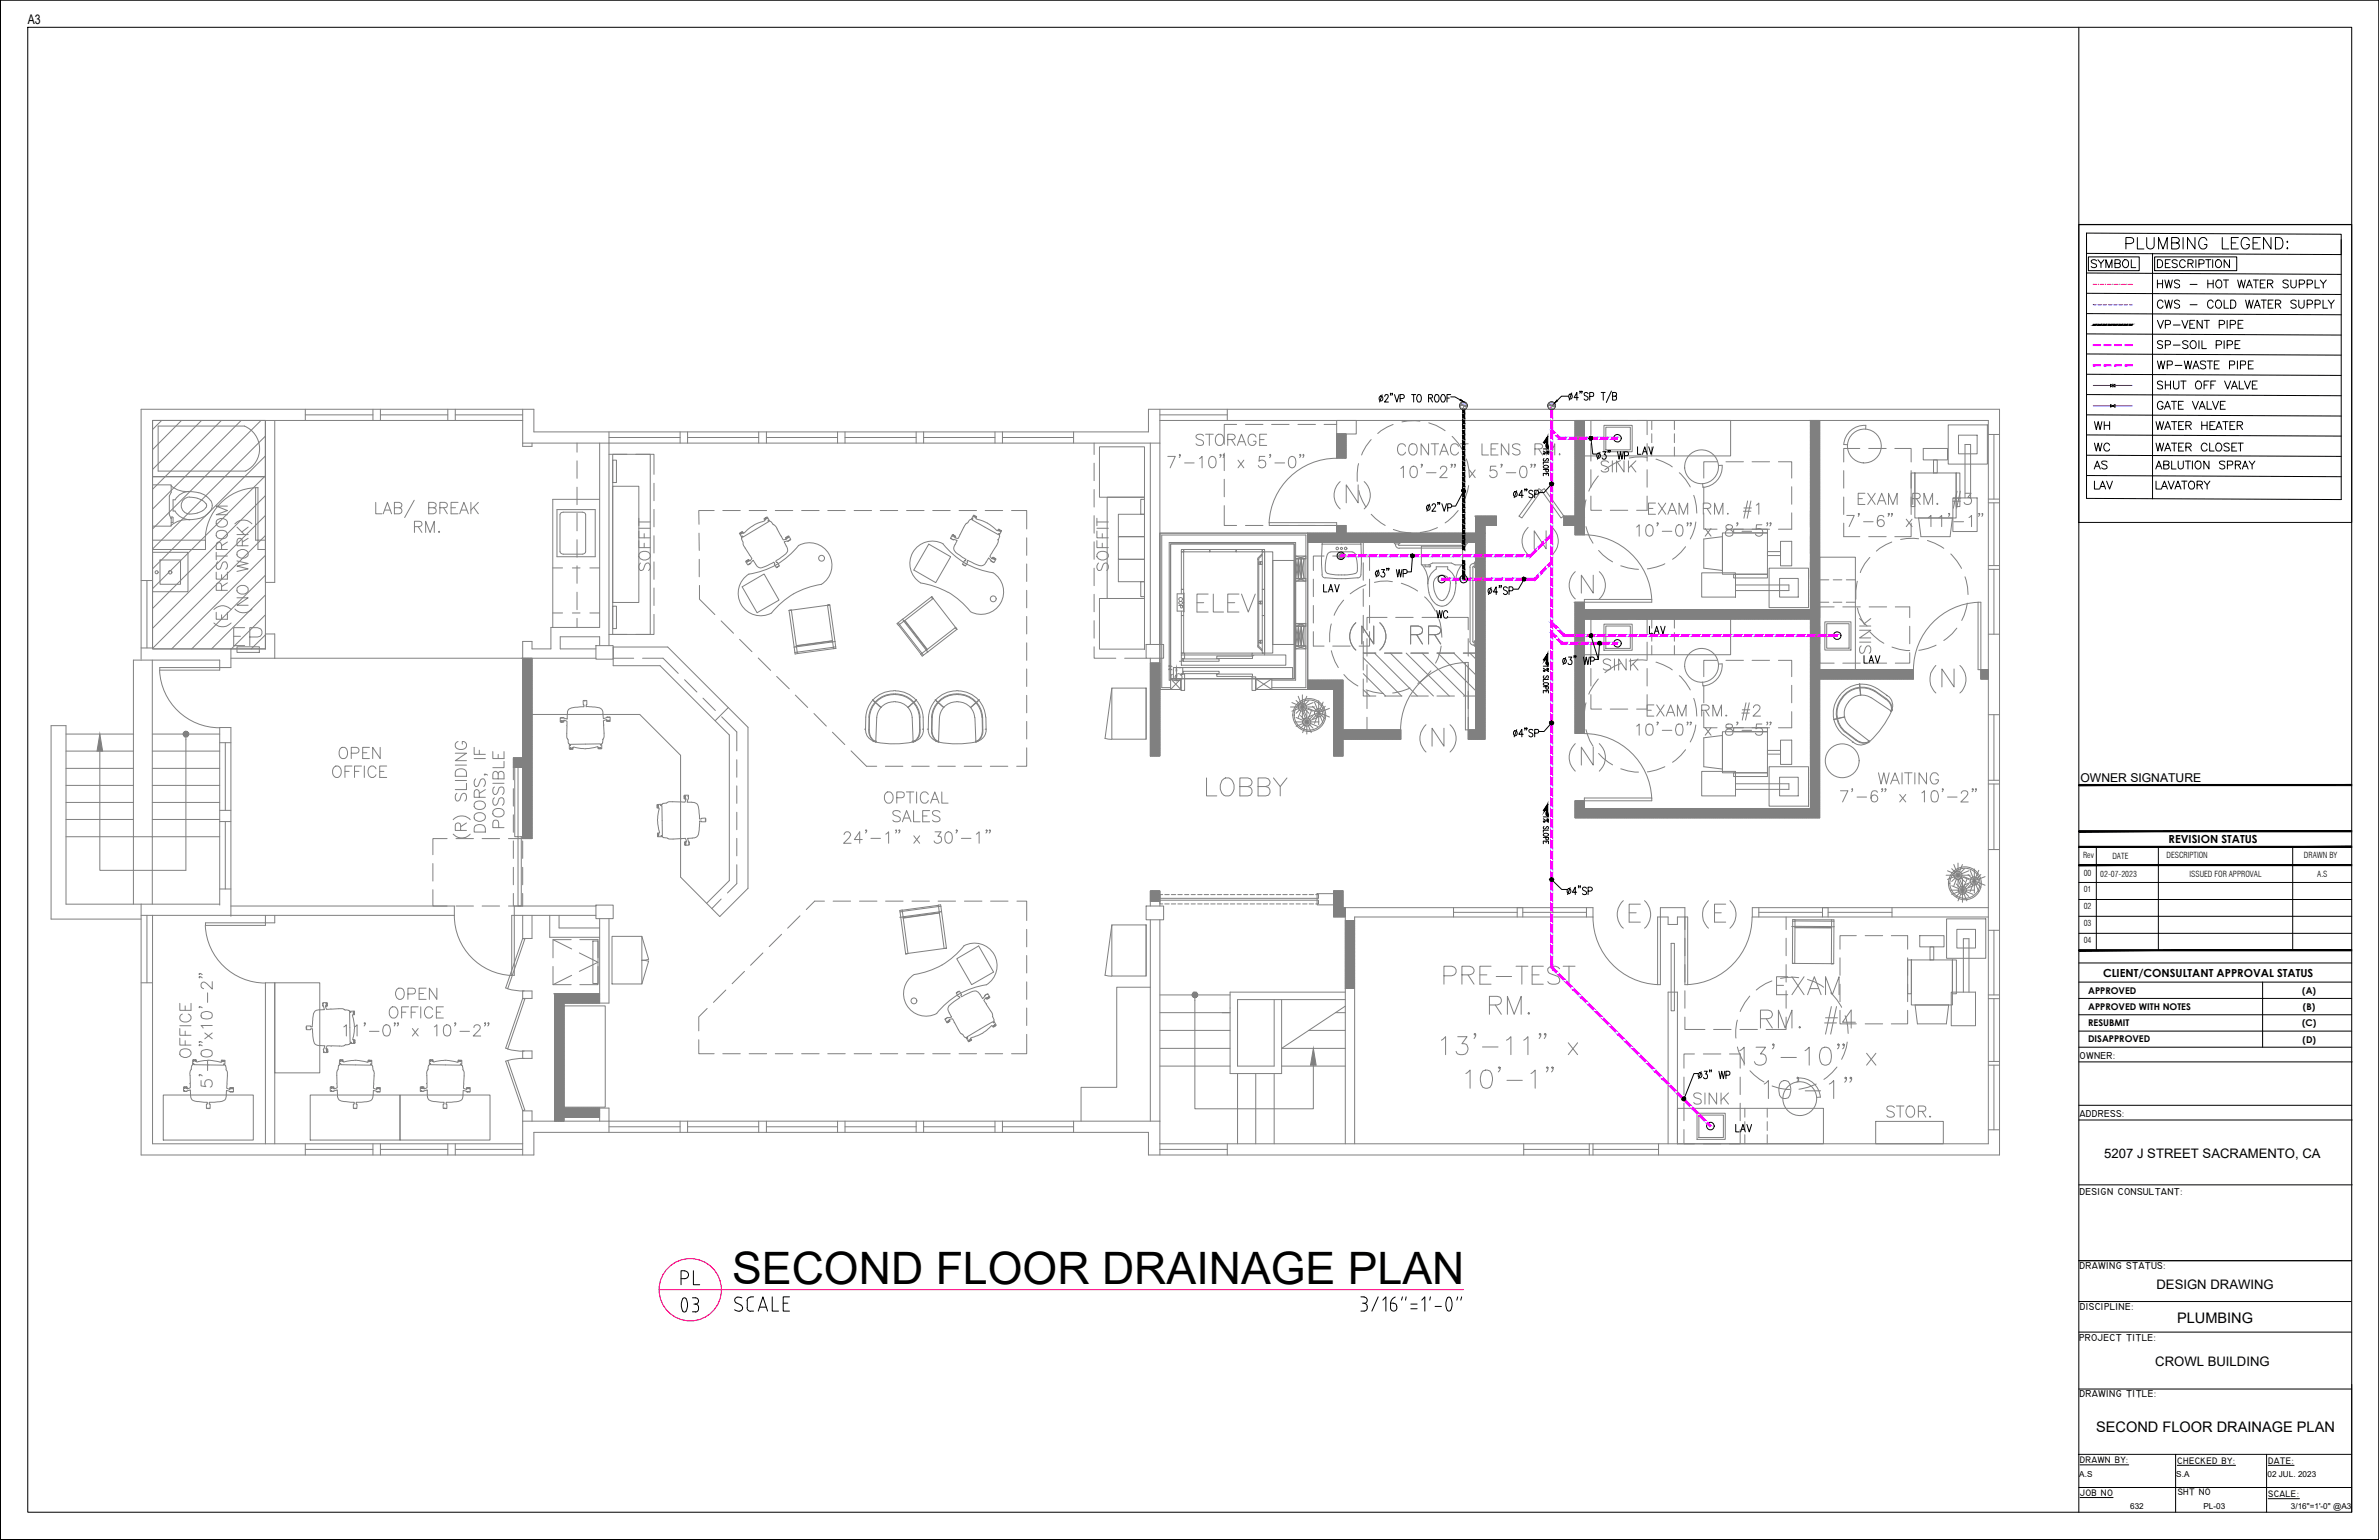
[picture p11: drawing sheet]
<svg xmlns="http://www.w3.org/2000/svg" width="432mm" height="279mm" viewBox="0 0 432 279" stroke-linecap="round" stroke-linejoin="round" font-family="sans-serif">
<defs><g id="words">
<text font-size="8.4" x="119.2" y="239.9">03</text>
<text font-size="8.1" x="132.9" y="233">SECOND FLOOR DRAINAGE PLAN</text>
<text font-size="7.1" fill="#808080" x="41.6" y="118.2">EP</text>
<g font-size="6.6" fill="#808080">
<text x="216.3" y="111.8">ELEV</text>
<text x="218" y="145.3">LOBBY</text>
</g>
<text font-size="5.7" x="122.8" y="233.9">PL</text>
<g font-size="5.3">
<text x="384.9" y="46.2">PLUMBING LEGEND:</text>
<text x="252.9" y="83.6">CONTACT LENS RM.</text>
<text x="290" y="122.4">SINK</text>
</g>
<g font-size="5.3" fill="#808080">
<text x="216.3" y="81.8">STORAGE</text>
<text x="334.4" y="96.3">7'-6&quot; x 11'-1&quot;</text>
<text x="119.2" y="104.4" transform="rotate(-90 119.2 104.4)">SOFFIT</text>
<text x="202.5" y="104.4" transform="rotate(-90 202.5 104.4)">SOFFIT</text>
<text x="340.8" y="119.6" transform="rotate(-90 340.8 119.6)">SINK</text>
<text x="36" y="192.6" transform="rotate(-90 36 192.6)">OFFICE</text>
<text x="341.5" y="203.6">STOR.</text>
</g>
<g font-size="4.9">
<text x="289.6" y="86.4">SINK</text>
<text x="306.6" y="201.1">SINK</text>
</g>
<g font-size="4.4">
<text x="378.5" y="49.4">SYMBOL</text>
<text x="296.3" y="83.3">LAV</text>
<text x="379.2" y="82.5">WC</text>
<text x="379.2" y="89.6">LAV</text>
<text x="379.2" y="86.1">AS</text>
<text x="239.2" y="108.3">LAV</text>
<text x="337.6" y="121.4">LAV</text>
<text x="314.3" y="206.4">LAV</text>
</g>
<text font-size="4.4" fill="#00f" x="379.2" y="78.7">WH</text>
<text font-size="4" x="260" y="112.9">WC</text>
<text font-size="4" fill="#f0f" x="298.4" y="115.7">LAV</text>
<text font-size="3.5" fill="#808080" x="215.9" y="111.1" transform="rotate(-90 215.9 111.1)">COP</text>
<g font-size="2.6">
<text x="395.1" y="240.1">PLUMBING</text>
<text x="380.4" y="259.8">SECOND FLOOR DRAINAGE PLAN</text>
</g>
<g font-size="2.4">
<text x="5" y="4.4">A3</text>
<text x="381.9" y="210.1">5207 J STREET SACRAMENTO, CA</text>
<text x="391.4" y="233.9">DESIGN DRAWING</text>
<text x="391.2" y="247.8">CROWL BUILDING</text>
</g>
<text font-size="2.2" x="377.6" y="141.9">OWNER SIGNATURE</text>
<g font-size="2">
<text x="393.6" y="152.9">REVISION STATUS</text>
<text x="381.7" y="177.2">CLIENT/CONSULTANT APPROVAL STATUS</text>
</g>
<g font-size="1.8">
<text x="377.4" y="192.1">OWNER:</text>
<text x="377.4" y="202.6">ADDRESS:</text>
<text x="377.4" y="216.8">DESIGN CONSULTANT:</text>
<text x="377.4" y="230.3">DRAWING STATUS:</text>
<text x="377.5" y="237.6">DISCIPLINE:</text>
<text x="377.4" y="243.3">PROJECT TITLE:</text>
<text x="377.4" y="253.5">DRAWING TITLE:</text>
</g>
<g font-size="1.7">
<text x="379" y="183.2">APPROVED WITH NOTES</text>
<text x="379" y="180.3">APPROVED</text>
<text x="417.9" y="180.3">(A)</text>
<text x="418" y="183.2">(B)</text>
<text x="379" y="186.1">RESUBMIT</text>
<text x="379" y="189.1">DISAPPROVED</text>
<text x="417.8" y="186.2">(C)</text>
<text x="417.9" y="189.1">(D)</text>
<text x="377.5" y="265.5">DRAWN BY:</text>
<text x="395.2" y="265.6">CHECKED BY:</text>
<text x="411.7" y="265.6">DATE:</text>
<text x="377.5" y="271.4">JOB NO</text>
<text x="395.3" y="271.3">SHT NO</text>
<text x="411.7" y="271.6">SCALE:</text>
</g>
<g font-size="1.5">
<text x="378.1" y="155.7">Rev</text>
<text x="383.4" y="155.8">DATE</text>
<text x="393.2" y="155.6">DESCRIPTION</text>
<text x="418.2" y="155.7">DRAWN BY</text>
<text x="378.2" y="161.9">01</text>
<text x="378.2" y="158.9">00</text>
<text x="381.2" y="159.1">02-07-2023</text>
<text x="397.4" y="159.1">ISSUED FOR APPROVAL</text>
<text x="420.6" y="159.1">A.S</text>
<text x="378.2" y="165">02</text>
<text x="378.2" y="168">03</text>
<text x="378.2" y="171.1">04</text>
<text x="377.4" y="268">A.S</text>
<text x="395" y="268">S.A</text>
<text x="411.6" y="267.9">02 JUL. 2023</text>
<text x="386.6" y="273.8">632</text>
<text x="399.9" y="273.8">PL-03</text>
<text x="415.8" y="273.8">3/16&quot;=1'-0&quot; @A3</text>
</g>
</g></defs>
<!-- layer: BOMBILS -->
<g fill="none" stroke="#000" stroke-width=".18">
<path d="M378.7 42.3l46.2 .2v3.7l-46.2-.2zM378.7 43.3v47.1l46.2 .2v-47.1M378.7 49.5l46.2 .3M378.7 53.2l46.2 .2M378.7 56.9l46.2 .2M390.7 46v44.5M378.7 64.2l46.2 .2M378.7 71.6l46.2 .2M378.7 78.9l46.2 .2M378.7 60.6l46.2 .2M378.7 67.9l46.2 .2M378.7 75.3l46.2 .2"/>
<path d="M383.1 69.7l.8 .5v-.5l-.8 .5zM383.1 73.4l.8 .5v-.5l-.8 .5zM383.5 69.7v.5M378.7 82.6l46.2 .2M378.7 86.3l46.2 .2"/>
</g>
<!-- layer: TXT -->
<g fill="none" stroke="#000" stroke-width=".18">
<path d="M391.6 47.1h.4a.78 .78 0 0 1 .5 .7 .78 .78 0 0 1-.5 .8h-.4zM391.6 58.1l.5 1.5 .6-1.5M391.6 50.8v1.4M391.6 51.5h.9M392.5 50.8v1.4M392.6 54.8a.5 .5 0 0 0-.8-.3 .79 .79 0 0 0-.2 .9 .79 .79 0 0 0 .7 .5l.3-.4M392.9 50.8l.4 1.4 .3-1.4 .4 1.4 .3-1.4M392.9 54.4l.4 1.5 .3-1.5 .4 1.5 .3-1.5M393 58.9l.9-.1v-.5l-.9-.2v1.5M393.9 47.1h-.9v1.5h.9M394.5 59h1.2M395.2 47.3a.47 .47 0 0 0-.6-.2 .47 .47 0 0 0-.3 .5l.8 .3 .1 .4a.59 .59 0 0 1-.9 0"/>
<path d="M395.6 51a.47 .47 0 0 0-.5-.2 .47 .47 0 0 0-.4 .5l.8 .3 .1 .4a.59 .59 0 0 1-.9 0M395.6 54.7a.48 .48 0 0 0-.6-.3 .48 .48 0 0 0-.3 .5l.8 .4 .1 .4a.59 .59 0 0 1-.9 0M396 58.1l.6 1.5 .5-1.5M396.6 47.5a.52 .52 0 0 0-.6-.4 .52 .52 0 0 0-.4 .6 .6 .6 0 0 0 .2 .7 .6 .6 0 0 0 .8-.1v-.1M397.1 47.8h.8l.1-.6-.9-.1v1.5M397.5 58.8h.5M397.5 51.6h1.3M397.5 55.3h1.3M397.6 47.8l.5 .8M398.4 58.1h-.9v1.5h.9M398.6 47.1v1.5M399.1 47.9l.9-.1v-.6l-.9-.1v1.5"/>
<path d="M399.7 58.1v1.5l-.9-1.5v1.5M400.1 58.1h.9M400.6 58.1v1.5M400.7 51.5h1M400.7 50.8v1.4M400.8 47.1v1.5M401.6 47.1v1.5M401.7 54.8a.52 .52 0 0 0-.6-.4 .52 .52 0 0 0-.4 .6v.4a.52 .52 0 0 0 .4 .5 .52 .52 0 0 0 .6-.4M401.7 50.8v1.4M402.3 54.7a.54 .54 0 0 1 .6-.2 .54 .54 0 0 1 .3 .5v.4a.55 .55 0 0 1-.5 .5 .55 .55 0 0 1-.6-.5zM402.3 47.3a.65 .65 0 0 1 .9 .1 .65 .65 0 0 1-.1 .9 .51 .51 0 0 1-.6 .2 .51 .51 0 0 1-.4-.5zM402.5 50.8a.73 .73 0 0 1 .8 .5 .73 .73 0 0 1-.4 .9 .76 .76 0 0 1-.7-.5 .76 .76 0 0 1 .3-.9z"/>
<path d="M402.8 58.9h.6l.4-.3a.39 .39 0 0 0-.4-.5h-.6v1.5M403.6 50.8h.9M403.7 54.4v1.5h.8M404 50.8v1.4M404.2 58.1v1.5M404.7 47.1v1.5l-1-1.5v1.5M404.8 58.9l.9-.1v-.5l-.9-.2v1.5M404.9 54.4a.78 .78 0 0 1 .9 .6 .78 .78 0 0 1-.5 .9h-.4zM406.1 50.8l.4 1.4 .3-1.4 .4 1.4 .3-1.4M406.2 58.8h.6M407.1 58.1h-.9v1.5h.9M407.6 54.4l.3 1.5 .4-1.5 .3 1.5 .4-1.5"/>
<path d="M407.7 52.2l.6-1.4 .5 1.4M407.9 51.7h.7M409 50.8h.9M409.2 55.9l.5-1.5 .6 1.5M409.4 55.4h.6M409.4 50.8v1.4M410.3 51.5h.5M410.4 54.4h1M410.9 54.4v1.5M411.1 50.8h-.8v1.4h.8M411.6 51.5h.6l.3-.1v-.3l-.1-.3h-.8v1.4M411.7 55.2h.5"/>
<path d="M412 51.5l.5 .7M412.6 54.4h-.9v1.5h.9M413 55.2h.6l.3-.2 .1-.3-.4-.3h-.6v1.5M413.5 55.2l.5 .7M415.3 51a.55 .55 0 0 0-.5-.2 .55 .55 0 0 0-.4 .3l.1 .3 .7 .2 .1 .4a.63 .63 0 0 1-.9 0M415.8 50.8v1a.49 .49 0 0 0 .5 .4 .49 .49 0 0 0 .5-.4v-1M416.8 54.7a.54 .54 0 0 0-.6-.3 .54 .54 0 0 0-.4 .4l.8 .5 .2 .4a.63 .63 0 0 1-1 0M417.2 54.4v1.1a.49 .49 0 0 0 .5 .4 .49 .49 0 0 0 .5-.4v-1.1M417.3 51.6h.6l.4-.3a.38 .38 0 0 0-.4-.5h-.6v1.4M418.8 51.6h.6l.3-.3a.38 .38 0 0 0-.3-.5h-.6v1.4M418.8 55.2h.6a.36 .36 0 0 0 .3-.2 .36 .36 0 0 0 0-.4l-.3-.2h-.6v1.5M420.2 50.8v1.4h.8"/>
<path d="M420.2 55.2h.8l.1-.3v-.3l-.3-.2h-.6v1.5M421.1 50.8l.6 .7v.7M421.6 54.4v1.5h.8M422.2 50.8l-.5 .7M422.6 54.4l.5 .8v.7M423.7 54.4l-.6 .8M391.3 76.5l.4 1.4 .3-1.4 .3 1.4 .4-1.4M391.6 65.5l.3 1.4 .4-1.4 .3 1.4 .3-1.4M392.5 69.3a.48 .48 0 0 0-.6-.2 .48 .48 0 0 0-.3 .5l.9 .4v.4l-.3 .2-.6-.2M392.5 62a.47 .47 0 0 0-.5-.2 .47 .47 0 0 0-.4 .5l.8 .3 .1 .4a.59 .59 0 0 1-.9 0M392.6 73.2a.52 .52 0 0 0-.6-.4 .52 .52 0 0 0-.4 .6v.3a.51 .51 0 0 0 .5 .6 .51 .51 0 0 0 .5-.6h-.3M392.9 74.3l.5-1.5 .6 1.5"/>
<path d="M392.9 77.9l.5-1.4 .6 1.4M393 62.6l.9-.2v-.5l-.9-.1v1.4M393 69.1v1.5M393 69.8h1M393.1 73.8h.6M393.1 77.5h.7M393.4 66.2h.8l.1-.2v-.4l-.9-.1v1.4M394 69.1v1.5M394.1 76.5h1M394.1 72.8h1M394.5 62.6h1.2M394.5 69.1v1.1a.5 .5 0 0 0 .5 .4 .5 .5 0 0 0 .5-.4v-1.1"/>
<path d="M394.6 72.8v1.5M394.6 76.5v1.4M394.8 66.3h1.2M395.4 73.5h.5M395.4 77.2h.6M395.8 69.1h1M396.3 72.8h-.9v1.5h.9M396.3 69.1v1.5M396.3 76.5h-.9v1.4h.9M396.5 65.5l.3 1.4 .3-1.4 .4 1.4 .3-1.4M396.7 77.2h.7l.2-.2 .1-.2-.1-.3h-.9v1.4M397.1 62a.55 .55 0 0 0-.5-.2 .55 .55 0 0 0-.4 .3l.1 .3 .7 .2 .1 .4a.63 .63 0 0 1-.9 0"/>
<path d="M397.2 77.2l.5 .7M397.7 62l.1-.1a.71 .71 0 0 1 .9 .5 .71 .71 0 0 1-.5 .8 .73 .73 0 0 1-.7-.4 .73 .73 0 0 1 .2-.8zM397.9 72.8l.6 1.5 .5-1.5M398 66.9l.6-1.4 .5 1.4M398.2 66.4h.7M398.6 69.3a.6 .6 0 0 1 .8 0 .6 .6 0 0 1 .2 .7 .55 .55 0 0 1-.6 .6 .55 .55 0 0 1-.5-.6zM399.1 61.8v1.4M399.2 74.3l.5-1.5 .6 1.5M399.4 73.8h.7M399.6 77.2h1M399.6 76.5v1.4M399.7 61.8v1.4h.8"/>
<path d="M400.1 69.8h.5M400.3 65.7a.55 .55 0 0 0-.5-.2 .55 .55 0 0 0-.4 .3l.1 .2 .7 .3 .1 .4a.63 .63 0 0 1-.9 0M400.6 72.8v1.5h.8M400.6 76.5v1.4M400.6 65.5h1M400.9 69.1h-.8v1.5M401.1 77.2h.6M401.1 65.5v1.4M401.3 69.8h.5M401.6 72.8l.5 1.5 .6-1.5M401.9 66.2h.6M402 76.5h-.9v1.4h.9"/>
<path d="M402.2 69.1h-.9v1.5M402.2 77.9l.6-1.4 .5 1.4M402.3 62.6h.6a.38 .38 0 0 0 .3-.4 .38 .38 0 0 0-.3-.4h-.6v1.4M402.4 77.5h.7M402.8 65.5h-.9v1.4h.9M403 73.5h.6M403.4 76.5h1M403.7 61.8v1.4M403.8 69.1l.5 1.5 .6-1.5M403.9 72.8h-.9v1.5h.9M403.9 76.5v1.4M404.2 62.6h.7a.38 .38 0 0 0 .3-.4 .38 .38 0 0 0-.3-.4h-.7v1.4"/>
<path d="M404.7 66.2h.8l.1-.2v-.4l-.9-.1v1.4M404.7 77.2h.6M405 70.6l.6-1.5 .5 1.5M405.2 70.1h.7M405.6 76.5h-.9v1.4h.9M405.7 62.5h.5M406.1 77.2l.8-.1 .1-.3-.1-.3h-.8v1.4M406.1 65.5v1.4M406.4 69.1v1.5h.8M406.5 77.2l.5 .7M406.6 61.8h-.9v1.4h.9M406.7 66.2h.8l.1-.2-.1-.4-.8-.1v1.4"/>
<path d="M407.4 69.1l.5 1.5 .6-1.5M408.1 66.2h.5M408.8 69.8h.6M409 65.5h-.9v1.4h.9M409.7 69.1h-.9v1.5h.9M391.3 85.1l.5-1.4 .6 1.4M391.3 87.3v1.4h.9M391.3 80.4l.4 1.4 .3-1.4 .3 1.4 .4-1.4M391.5 84.6h.7M392.3 88.7l.6-1.4 .5 1.4M392.5 88.3h.7M392.7 84.3h.7l.2-.1 .1-.3-.2-.2h-.8v1.4h.7l.2-.2 .1-.3-.3-.3"/>
<path d="M392.9 81.8l.5-1.4 .6 1.4M393.1 81.4h.7M393.5 87.3l.6 1.4 .5-1.4M394.1 80.4h1M394.2 83.7v1.4h.8M394.6 80.4v1.4M394.8 88.7l.5-1.4 .6 1.4M395 88.3h.6M395.4 83.7v1a.47 .47 0 0 0 .4 .4 .47 .47 0 0 0 .5-.4v-1M395.4 81.1h.6M396 87.3h1M396.3 80.4h-.9v1.4h.9"/>
<path d="M396.5 87.3v1.4M396.6 83.7h1M396.7 81.1h.7l.2-.2 .1-.2-.3-.3h-.7v1.4M397.1 83.7v1.4M397.2 81.1l.5 .7M397.5 87.4a.68 .68 0 0 1 .8 .3 .68 .68 0 0 1-.1 .8l-.1 .2a.72 .72 0 0 1-.9-.4 .72 .72 0 0 1 .3-.9zM397.9 83.7v1.4M398.6 83.8l.2-.1a.51 .51 0 0 1 .7 .5v.3a.55 .55 0 0 1-.6 .6 .55 .55 0 0 1-.5-.6zM398.8 88l.8-.1 .1-.4-.3-.2h-.6v1.4M399.3 88l.5 .7M400.1 87.3l.5 .7v.7M400.6 80.8a.54 .54 0 0 0-.6-.4 .54 .54 0 0 0-.5 .5v.4a.55 .55 0 0 0 .5 .5 .55 .55 0 0 0 .6-.3"/>
<path d="M400.9 83.7v1.4l-.9-1.4v1.4M401.1 80.4v1.4h.8M401.1 87.3l-.5 .7M402.3 80.6l.2-.2a.71 .71 0 0 1 .8 .8 .71 .71 0 0 1-.9 .6l-.2-.5zM403.8 83.8l-.3-.1-.7 .1 .1 .3 .8 .4 .1 .4a.63 .63 0 0 1-1 0M404.3 84.4l.8-.1 .2-.2-.2-.4h-.8v1.4M404.6 80.6a.54 .54 0 0 0-.5-.2 .54 .54 0 0 0-.5 .4l.9 .4 .1 .2-.1 .4h-.5l-.4-.1M405.1 81.1h.5M405.7 84.3l.9-.1 .1-.3-.1-.2h-.9v1.4M406 80.4h-.9v1.4h.9M406.2 80.4h1M406.2 84.3l.5 .8"/>
<path d="M406.7 80.4v1.4M407 85.1l.5-1.4 .6 1.4M407.2 84.6h.7M408.2 83.7l.6 .6v.8M409.3 83.7l-.5 .6"/>
</g>
<!-- layer: SMC-PL-CW-PIPE -->
<path d="M379.9 55.2l.5 .1M380.8 55.3h.6M381.7 55.3h.7M382.7 55.3h.6M383.6 55.3h.7M384.6 55.3h.6M385.5 55.3h.7M386.5 55.3h.5M379.9 69.9h3.2M383.9 69.9h3.1M383.9 73.6h3.1" fill="none" stroke="#00f" stroke-width=".18"/>
<!-- layer: SW-SPL -->
<g fill="#f0f" stroke="#f0f" stroke-width=".18">
<path d="M385.7 62.7h1.3v-.2zM385.7 62.5h1.3l-1.3 .2z"/>
<path d="M383.8 62.7h1.3v-.2zM383.8 62.5h1.3l-1.3 .2z"/>
<path d="M381.9 62.7h1.3v-.2zM381.9 62.5h1.3l-1.3 .2z"/>
<path d="M379.9 62.7h1.4v-.2zM379.9 62.5h1.4l-1.4 .2z"/>
<path d="M385.7 66.4h1.3v-.2zM385.7 66.2h1.3l-1.3 .2z"/>
<path d="M383.8 66.4h1.3v-.2zM383.8 66.2h1.3l-1.3 .2z"/>
<path d="M381.9 66.4h1.3v-.2zM381.9 66.2h1.3l-1.3 .2z"/>
<path d="M379.9 66.4h1.4v-.2zM379.9 66.2h1.4l-1.4 .2z"/>
<path d="M292.5 79.7h1.1v-.4zM292.5 79.3h1.1l-1.1 .4z"/>
<path d="M290.6 79.7h1.2v-.4zM290.6 79.3h1.2l-1.2 .4z"/>
<path d="M288.7 79.7h1.2v-.4zM288.7 79.3h1.2l-1.2 .4z"/>
<path d="M286.8 79.7h1.2v-.4zM286.8 79.3h1.2l-1.2 .4z"/>
<path d="M287 116.9h1.2v-.4zM287 116.5h1.2l-1.2 .4z"/>
<path d="M285.1 116.9h1.2v-.4zM285.1 116.5h1.2l-1.2 .4z"/>
<path d="M283.5 116.9h.9v-.4zM283.5 116.5h.9l-.9 .4z"/>
<path d="M282.7 116.1l.7 .7 .3-.2zM282.9 115.9l.8 .7-1-.5z"/>
<path d="M281.5 114.9l.7 .8 .3-.3zM281.7 114.7l.8 .7-1-.5z"/>
<path d="M331.9 115.5h1.6v-.4zM331.9 115.1h1.6l-1.6 .4z"/>
<path d="M330 115.5h1.3v-.4zM330 115.1h1.3l-1.3 .4z"/>
<path d="M328.1 115.5h1.3v-.4zM328.1 115.1h1.3l-1.3 .4z"/>
<path d="M326.2 115.5h1.2v-.4zM326.2 115.1h1.2l-1.2 .4z"/>
<path d="M324.3 115.5h1.2v-.4zM324.3 115.1h1.2l-1.2 .4z"/>
<path d="M322.4 115.5h1.2v-.4zM322.4 115.1h1.2l-1.2 .4z"/>
<path d="M320.5 115.5h1.2v-.4zM320.5 115.1h1.2l-1.2 .4z"/>
<path d="M318.6 115.5h1.2v-.4zM318.6 115.1h1.2l-1.2 .4z"/>
<path d="M316.7 115.5h1.2v-.4zM316.7 115.1h1.2l-1.2 .4z"/>
<path d="M314.7 115.5h1.3v-.4zM314.7 115.1h1.3l-1.3 .4z"/>
<path d="M312.8 115.5h1.3v-.4zM312.8 115.1h1.3l-1.3 .4z"/>
<path d="M310.9 115.5h1.3v-.4zM310.9 115.1h1.3l-1.3 .4z"/>
<path d="M309 115.5h1.3v-.4zM309 115.1h1.3l-1.3 .4z"/>
<path d="M307.1 115.5h1.3v-.4zM307.1 115.1h1.3l-1.3 .4z"/>
<path d="M305.2 115.5h1.3v-.4zM305.2 115.1h1.3l-1.3 .4z"/>
<path d="M295.7 115.5h1.3v-.4zM295.7 115.1h1.3l-1.3 .4z"/>
<path d="M293.8 115.5h1.3v-.4zM293.8 115.1h1.3l-1.3 .4z"/>
<path d="M291.9 115.5h1.3v-.4zM291.9 115.1h1.3l-1.3 .4z"/>
<path d="M290 115.5h1.3v-.4zM290 115.1h1.3l-1.3 .4z"/>
<path d="M288.1 115.5h1.2v-.4zM288.1 115.1h1.2l-1.2 .4z"/>
<path d="M286.2 115.5h1.2v-.4zM286.2 115.1h1.2l-1.2 .4z"/>
<path d="M284 115.5h1.5v-.4zM284 115.1h1.5l-1.5 .4z"/>
<path d="M282.9 114.5l.9 .9 .3-.2zM283.1 114.3l1 .9-1.2-.7z"/>
<path d="M281.5 113.1l.9 .9 .3-.2zM281.7 112.9l1 .9-1.2-.7z"/>
<path d="M261.7 104.9v.3l1.4-.3zM261.7 105.2l1.4-.3v.3z"/>
<path d="M263.8 104.9v.3l1.2-.3zM263.8 105.2l1.2-.3v.3z"/>
<path d="M265.7 104.9v.3l1.3-.3zM265.7 105.2l1.3-.3v.3z"/>
<path d="M267.6 104.9v.3l1.3-.3zM267.6 105.2l1.3-.3v.3z"/>
<path d="M269.5 104.9v.3l1.3-.3zM269.5 105.2l1.3-.3v.3z"/>
<path d="M271.4 104.9v.3l1.3-.3zM271.4 105.2l1.3-.3v.3z"/>
<path d="M273.3 104.9v.3l1.3-.3zM273.3 105.2l1.3-.3v.3z"/>
<path d="M275.2 104.9v.3l1.3-.3zM275.2 105.2l1.3-.3v.3z"/>
<path d="M277.1 104.9v.3l1.5-.3zM277.1 105.2l1.5-.3v.3z"/>
<path d="M278.5 104.9l.2 .3 .4-.9zM279.1 104.3l.2 .3-.6 .6z"/>
<path d="M280.4 103l-.9 .9 .3 .2zM280.4 103l.3 .2-.9 .9z"/>
<path d="M280.9 102.5l.2 .2 .4-.8zM281.5 101.9l.2 .3-.6 .5z"/>
<path d="M243.4 100.7v.3l.7-.3zM243.4 101l.7-.3v.3z"/>
<path d="M244.7 100.7v.3l1.3-.3zM244.7 101l1.3-.3v.3z"/>
<path d="M246.6 100.7v.3l1.3-.3zM246.6 101l1.3-.3v.3z"/>
<path d="M248.5 100.7v.3l1.3-.3zM248.5 101l1.3-.3v.3z"/>
<path d="M250.4 100.7v.3l1.3-.3zM250.4 101l1.3-.3v.3z"/>
<path d="M252.3 100.7v.3l1.3-.3zM252.3 101l1.3-.3v.3z"/>
<path d="M254.2 100.7v.3l1.3-.3zM254.2 101l1.3-.3v.3z"/>
<path d="M256.1 100.7v.3l1.3-.3zM256.1 101l1.3-.3v.3z"/>
<path d="M258 100.7v.3l1.3-.3zM258 101l1.3-.3v.3z"/>
<path d="M259.9 100.7v.3l1.3-.3zM259.9 101l1.3-.3v.3z"/>
<path d="M261.8 100.7v.3l1.3-.3zM261.8 101l1.3-.3v.3z"/>
<path d="M263.7 100.7v.3l1.3-.3zM263.7 101l1.3-.3v.3z"/>
<path d="M265.6 100.7v.3l1.3-.3zM265.6 101l1.3-.3v.3z"/>
<path d="M267.5 100.7v.3l1.3-.3zM267.5 101l1.3-.3v.3z"/>
<path d="M269.5 100.7v.3l1.2-.3zM269.5 101l1.2-.3v.3z"/>
<path d="M271.4 100.7v.3l1.2-.3zM271.4 101l1.2-.3v.3z"/>
<path d="M273.3 100.7v.3l1.2-.3zM273.3 101l1.2-.3v.3z"/>
<path d="M275.2 100.7v.3l1.2-.3zM275.2 101l1.2-.3v.3z"/>
<path d="M277.1 100.7v.3l.7-.3zM277.1 101l.7-.3v.3z"/>
<path d="M277.7 100.7l.2 .3 .8-1.3zM278.7 99.7l.2 .2-1 1.1z"/>
<path d="M279.1 99.2l.3 .3 .6-1.2zM280 98.3l.3 .3-.9 .9z"/>
<path d="M280.5 97.9l.2 .2 .8-1.2zM281.5 96.9l.2 .2-1 1z"/>
<path d="M309.8 203.8l.5 .6 .3-.2zM309.8 203.8l.2-.2 .6 .6z"/>
<path d="M308.4 202.5l.9 .9 .2-.2zM308.7 202.3l.8 .9-1.1-.7z"/>
<path d="M304.4 198.5l.9 .8 .2-.2zM304.4 198.5l.2-.3 .9 .9z"/>
<path d="M303 197.1l.9 .9 .3-.2zM303 197.1l.3-.2 .9 .9z"/>
<path d="M301.7 195.8l.9 .9 .2-.3zM301.7 195.8l.2-.3 .9 .9z"/>
<path d="M300.3 194.4l.9 .9 .3-.2zM300.3 194.4l.3-.2 .9 .9z"/>
<path d="M299 193.1l.9 .9 .2-.3zM299.2 192.8l.9 .9-1.1-.6z"/>
<path d="M297.6 191.7l.9 .9 .3-.2zM297.9 191.5l.9 .9-1.2-.7z"/>
<path d="M296.3 190.4l.9 .9 .2-.2zM296.3 190.4l.2-.2 .9 .9z"/>
<path d="M294.9 189l.9 .9 .3-.2zM294.9 189l.3-.2 .9 .9z"/>
<path d="M293.6 187.7l.9 .9 .2-.3zM293.6 187.7l.2-.2 .9 .8z"/>
<path d="M292.3 186.4l.9 .8 .2-.2zM292.5 186.1l.9 .9-1.1-.6z"/>
<path d="M290.9 185l.9 .9 .3-.2zM291.1 184.7l1 1-1.2-.7z"/>
<path d="M289.6 183.6l.8 .9 .3-.2zM289.6 183.6l.2-.2 .9 .9z"/>
<path d="M288.2 182.3l.9 .9 .2-.2zM288.2 182.3l.3-.2 .8 .9z"/>
<path d="M286.9 181l.8 .9 .3-.3zM287.1 180.7l.9 .9-1.1-.6z"/>
<path d="M285.5 179.6l.9 .9 .2-.2zM285.8 179.4l.8 .9-1.1-.7z"/>
<path d="M284.2 178.3l.9 .9 .2-.3zM284.4 178l.9 .9-1.1-.6z"/>
<path d="M282.8 176.9l.9 .9 .3-.2zM283 176.7l1 .9-1.2-.7z"/>
<path d="M281.8 175.9l.6 .6 .2-.3zM282 175.6l.6 .6-.8-.3z"/>
<path d="M281.5 175h.3l-.2 .5zM281.8 175l-.2 .5 .3-.1zM281.6 175.5l.3-.1-.1 .5zM281.9 175.4l-.1 .5 .2-.3z"/>
<path d="M281.5 173.5v1.5h.3zM281.5 173.5h.3v1.5z"/>
<path d="M281.5 171.6v1.3h.3zM281.5 171.6h.3v1.3z"/>
<path d="M281.5 169.7v1.3h.3zM281.5 169.7h.3v1.3z"/>
<path d="M281.5 167.8v1.3h.3zM281.5 167.8h.3v1.3z"/>
<path d="M281.5 165.9v1.3h.3zM281.5 165.9h.3v1.3z"/>
<path d="M281.5 164v1.3h.3zM281.5 164h.3v1.3z"/>
<path d="M281.5 162.1v1.3h.3zM281.5 162.1h.3v1.3z"/>
<path d="M281.5 160.2v1.3h.3zM281.5 160.2h.3v1.3z"/>
<path d="M281.5 158.3v1.3h.3zM281.5 158.3h.3v1.3z"/>
<path d="M281.5 156.4v1.2h.3zM281.5 156.4h.3v1.2z"/>
<path d="M281.5 154.5v1.2h.3zM281.5 154.5h.3v1.2z"/>
<path d="M281.5 152.6v1.2h.3zM281.5 152.6h.3v1.2z"/>
<path d="M281.5 150.7v1.2h.3zM281.5 150.7h.3v1.2z"/>
<path d="M281.5 148.8v1.2h.3zM281.5 148.8h.3v1.2z"/>
<path d="M281.5 146.9v1.2h.3zM281.5 146.9h.3v1.2z"/>
<path d="M281.5 144.9v1.3h.3zM281.5 144.9h.3v1.3z"/>
<path d="M281.5 143v1.3h.3zM281.5 143h.3v1.3z"/>
<path d="M281.5 141.1v1.3h.3zM281.5 141.1h.3v1.3z"/>
<path d="M281.5 139.2v1.3h.3zM281.5 139.2h.3v1.3z"/>
<path d="M281.5 137.3v1.3h.3zM281.5 137.3h.3v1.3z"/>
<path d="M281.5 135.4v1.3h.3zM281.5 135.4h.3v1.3z"/>
<path d="M281.5 133.5v1.3h.3zM281.5 133.5h.3v1.3z"/>
<path d="M281.5 131.6v1.3h.3zM281.5 131.6h.3v1.3z"/>
<path d="M281.5 129.7v1.3h.3zM281.5 129.7h.3v1.3z"/>
<path d="M281.5 127.8v1.3h.3zM281.5 127.8h.3v1.3z"/>
<path d="M281.5 125.9v1.3h.3zM281.5 125.9h.3v1.3z"/>
<path d="M281.5 124v1.3h.3zM281.5 124h.3v1.3z"/>
<path d="M281.5 122.1v1.3h.3zM281.5 122.1h.3v1.3z"/>
<path d="M281.5 120.2v1.3h.3zM281.5 120.2h.3v1.3z"/>
<path d="M281.5 118.3v1.2h.3zM281.5 118.3h.3v1.2z"/>
<path d="M281.5 116.4v1.2h.3zM281.5 116.4h.3v1.2z"/>
<path d="M281.5 114.5v1.2h.3zM281.5 114.5h.3v1.2z"/>
<path d="M281.5 112.6v1.2h.3zM281.5 112.6h.3v1.2z"/>
<path d="M281.5 110.7v1.2h.3zM281.5 110.7h.3v1.2z"/>
<path d="M281.5 108.8v1.2h.3zM281.5 108.8h.3v1.2z"/>
<path d="M281.5 106.8v1.3h.3zM281.5 106.8h.3v1.3z"/>
<path d="M281.5 105v1.3h.3zM281.5 105h.3v1.3z"/>
<path d="M281.5 103.1v1.3h.3zM281.5 103.1h.3v1.3z"/>
<path d="M281.5 101.2v1.2h.3zM281.5 101.2h.3v1.2z"/>
<path d="M281.5 99.3v1.2h.3zM281.5 99.3h.3v1.2z"/>
<path d="M281.5 97.4v1.2h.3zM281.5 97.4h.3v1.2z"/>
<path d="M281.5 95.5v1.2h.3zM281.5 95.5h.3v1.2z"/>
<path d="M281.5 93.6v1.2h.3zM281.5 93.6h.3v1.2z"/>
<path d="M281.5 91.7v1.2h.3zM281.5 91.7h.3v1.2z"/>
<path d="M281.5 89.7v1.3h.3zM281.5 89.7h.3v1.3z"/>
<path d="M281.5 87.8v1.3h.3zM281.5 87.8h.3v1.3z"/>
<path d="M281.5 85.9v1.3h.3zM281.5 85.9h.3v1.3z"/>
<path d="M281.5 76.4v1.3h.3zM281.5 76.4h.3v1.3z"/>
<path d="M281.5 74.3v1.5h.3zM281.5 74.3h.3v1.5z"/>
</g>
<path d="M281.5 74.3h.3M379.9 62.5v.2M379.9 66.2v.2M281.5 96.9l.2 .2M277.8 100.7v.3M278.6 104.9v.3M281.5 101.9l.2 .3M281.7 114.7l-.2 .2M281.7 112.9l-.2 .2M283.5 116.5v.4M284 115.1v.4M282 175.6l-.2 .3" fill="none" stroke="#f0f" stroke-width=".18"/>
<!-- layer: SMC_PL_TEXT -->
<path d="M379.1 46.6h9.2v2.5h-9.2zM391.1 46.6h14.9v2.5h-14.9z" fill="none" stroke="#000" stroke-width=".18"/>
<!-- layer: VP -->
<g fill="#000" stroke="#000" stroke-width=".18">
<path d="M379.9 59h.5v-.2zM379.9 58.8h.5l-.5 .2z"/>
<path d="M380.8 59h.6v-.2zM380.8 58.8h.6l-.6 .2z"/>
<path d="M381.7 59h.7v-.2zM381.7 58.8h.7l-.7 .2z"/>
<path d="M382.7 59h.6v-.2zM382.7 58.8h.6l-.6 .2z"/>
<path d="M383.6 59h.7v-.2zM383.6 58.8h.7l-.7 .2z"/>
<path d="M384.6 59h.6v-.2zM384.6 58.8h.6l-.6 .2z"/>
<path d="M385.5 59h.7v-.2zM385.5 58.8h.7l-.7 .2z"/>
<path d="M386.5 59h.5v-.2zM386.5 58.8h.5l-.5 .2z"/>
<path d="M265.5 77.1v.7h.4zM265.5 77.1h.4v.7z"/>
<path d="M265.5 76.2v.6h.4zM265.5 76.2h.4v.6z"/>
<path d="M265.5 75.2v.7h.4zM265.5 75.2h.4v.7z"/>
<path d="M265.5 74.3v.6h.4zM265.5 74.3h.4v.6z"/>
<path d="M265.5 99.1v.6h.4zM265.5 99.1h.4v.6z"/>
<path d="M265.5 98.1v.6h.4zM265.5 98.1h.4v.6z"/>
<path d="M265.5 97.2v.6h.4zM265.5 97.2h.4v.6z"/>
<path d="M265.5 96.2v.6h.4zM265.5 96.2h.4v.6z"/>
<path d="M265.5 95.2v.7h.4zM265.5 95.2h.4v.7z"/>
<path d="M265.5 94.3v.6h.4zM265.5 94.3h.4v.6z"/>
<path d="M265.5 93.3v.7h.4zM265.5 93.3h.4v.7z"/>
<path d="M265.5 92.4v.6h.4zM265.5 92.4h.4v.6z"/>
<path d="M265.5 91.4v.7h.4zM265.5 91.4h.4v.7z"/>
<path d="M265.5 90.5v.6h.4zM265.5 90.5h.4v.6z"/>
<path d="M265.5 89.5v.7h.4zM265.5 89.5h.4v.7z"/>
<path d="M265.5 88.6v.6h.4zM265.5 88.6h.4v.6z"/>
<path d="M265.5 87.6v.7h.4zM265.5 87.6h.4v.7z"/>
<path d="M265.5 86.7v.6h.4zM265.5 86.7h.4v.6z"/>
<path d="M265.5 85.7v.7h.4zM265.5 85.7h.4v.7z"/>
<path d="M265.5 104.5v.6h.4zM265.5 104.5h.4v.6z"/>
<path d="M265.5 103.6v.6h.4zM265.5 103.6h.4v.6z"/>
<path d="M265.5 102.6v.7h.4zM265.5 102.6h.4v.7z"/>
<path d="M265.5 101.8v.5h.4zM265.5 101.8h.4v.5z"/>
</g>
<path d="M379.9 58.8v.2M265.5 74.3h.4M265.5 101.8h.4" fill="none" stroke="#000" stroke-width=".18"/>
<!-- layer: HWS -->
<path d="M379.9 51.6h.7M380.9 51.6h.1M381.2 51.6h.6M382.2 51.6h.1M382.5 51.6h.7M383.5 51.6h.1M383.8 51.6h.6M384.8 51.6h.1M385.1 51.6h.6M386 51.6h.1M386.4 51.6h.6" fill="none" stroke="#f00" stroke-width=".18"/>
<!-- layer: WALL -->
<g fill="none" stroke="#808080" stroke-width=".18">
<path d="M27.7 76.3h20.5v10.2h-20.5zM27.7 76.3h20.5v41.4h-20.5zM27.7 76.3h67.2M27.7 76.3v41.3h-2.1M29.3 76.3l-1.6 1.6M32.9 76.3l-5.2 5.3M36.6 76.3l-8.9 8.9M40.2 76.3l-12.5 12.5M43.8 76.3l-16.1 16.1M44.4 77.3a4.5 4.5 0 0 1 2.7 4 4.5 4.5 0 0 1-2.5 4.2M44.4 77.3h-15.7v8.2h15.9M47.4 76.3l-19.7 19.7"/>
<path d="M48.2 76.3v29.4h1.7v-29.4M48.2 79.1l-20.5 20.5M55.4 75.3h12.3M55.4 74.3v2M67.7 74.3v2M69 75.3h12.3M69 74.3v2M81.3 74.3v2M82.6 74.3v2M82.6 75.3h12.3M94.9 74.3v6.7h1.7v-.6M110.5 78.4v38.7"/>
<path d="M110.5 79.4h12.9M123.4 78.4v2M124.8 78.4v2M124.8 79.4h12.9M137.7 78.4v2M139.1 78.4v2M139.1 79.4h12.9M152 78.4v2M153.4 78.4v2M153.4 79.4h12.9M166.3 78.4v2M167.6 78.4v2"/>
<path d="M167.6 79.4h13M180.6 78.4v2M181.9 78.4v2M181.9 79.4h13M194.9 78.4v2M210.5 76.3h150.4v131.2h-150.4M210.5 74.3v50.8h2l1.8-2v2M210.5 75.3h12.3M222.8 74.3v2M230.8 77h3.2M235.6 77h3.2M240.3 77h2.3"/>
<path d="M242.6 76.3h3.6v2.4h-3.6zM242.7 78.7l-.1 .1M242.7 78.7l-.1 .2M242.8 78.7l-.2 .3M242.9 78.7l-.3 .3M243 78.7l-.4 .4M243 78.7l-.4 .5M243.1 78.7l-.5 .5 .5-.5M243.2 78.7l-.6 .6M243.2 78.7l-.6 .7M243.3 78.7l-.7 .8M243.4 78.7l-.8 .8"/>
<path d="M243.4 78.7l-.8 .9M243.5 78.7l-.9 .9M243.5 78.7l-.9 1M243.6 78.7l-1 1.1M243.7 78.7l-1.1 1.1M243.7 78.7l-1.1 1.2M243.8 78.7l-1.2 1.2M243.8 78.7l-1.2 1.3M244.1 78.7l-1.5 1.5M244.1 78.7l-1.5 1.6M244.2 78.7l-1.6 1.6M244.3 78.7l-1.7 1.7"/>
<path d="M244.3 78.8l-1.7 1.7 1.7-1.7M244.3 78.9l-1.7 1.7M244.3 79l-1.7 1.6M244.3 79l-1.7 1.7M244.3 79.1l-1.7 1.7M244.3 79.2l-1.7 1.7M244.3 79.3l-1.7 1.8M244.3 79.4l-1.7 1.8M244.3 79.5l-1.7 1.7M244.3 79.6l-1.7 1.7M244.3 79.7l-1.7 1.7M244.3 79.8l-1.7 1.7"/>
<path d="M244.3 79.9l-1.7 1.7M244.3 80l-1.7 1.7M248.9 79.8a8.2 8.2 0 0 0-1.8 2.7M252.9 77l-1.1 .5-1.7 1.2M257.7 76.4h-2.2l-1 .1M259.3 76.7a8.6 8.6 0 0 1 3 1.4M285.9 77.9l1.7-1.6v20.7M285.9 76.3v20.7M285.9 76.3h.1M286 76.3l-.1 .1M286 76.3l-.1 .2M286.1 76.3l-.2 .2"/>
<path d="M286.2 76.3l-.3 .3M286.3 76.3l-.4 .4M286.3 76.3l-.4 .5M286.4 76.3l-.5 .5M286.5 76.3l-.6 .6M286.6 76.3l-.7 .7M286.7 76.3l-.8 .8M286.8 76.3l-.9 .9M286.9 76.3l-1 .9M286.9 76.3l-1 1M287 76.3l-1.1 1.1M287.1 76.3l-1.2 1.2"/>
<path d="M287.1 76.3l-1.2 1.3M287.2 76.3l-1.3 1.3M287.4 76.3l-1.5 1.5M287.5 76.3l-1.6 1.6M287.6 76.3h26.5v6.4h-26.5zM287.6 76.3l-1.7 1.7M287.6 76.5l-1.7 1.6M287.6 76.5l-1.7 1.7M287.6 76.6l-1.7 1.7M287.6 76.7l-1.7 1.7M287.6 76.8l-1.7 1.6M287.6 76.9l-1.7 1.7 1.7-1.7"/>
<path d="M287.6 77.3l-1.7 1.7M287.6 77.4l-1.7 1.7M287.6 77.5l-1.7 1.7M287.6 77.6l-1.7 1.7M287.6 77.8l-1.7 1.7M287.6 77.9l-1.7 1.7M287.6 78l-1.7 1.8M287.6 78.1l-1.7 1.8 1.7-1.7M287.6 78.3l-1.7 1.7M287.6 78.4l-1.7 1.7M287.6 78.5l-1.7 1.7M287.6 78.6l-1.7 1.7"/>
<path d="M287.6 78.7l-1.7 1.7M287.6 78.8l-1.7 1.7M287.6 78.9l-1.7 1.7M287.6 79l-1.7 1.8M287.6 78.8l-1.7 1.8M287.6 79.4l-1.7 1.7M287.6 79.5l-1.7 1.7M287.6 79.6l-1.7 1.8M287.6 79.8l-1.7 1.7M287.6 79.9l-1.7 1.7M287.6 79.5l-1.7 1.8M287.6 76.4l-1.7 1.7"/>
<path d="M287.6 76.8l-1.7 1.7M287.6 77l-1.7 1.8M287.6 77.2l-1.7 1.7M287.6 78.2l-1.7 1.7M287.6 78.7l-1.7 1.6M287.6 80l-1.7 1.7M287.6 79.3l-1.7 1.7M287.6 76.5l-1.7 1.8M287.6 77l-1.7 1.7M287.6 77.7l-1.7 1.7M287.6 79.1l-1.7 1.8M290.7 76.3h-1.9v2.6"/>
<path d="M291.1 77.2h5.1v4.8h-5.1zM291.5 77.5h4.4v4.1h-4.4zM297.1 76.3h1.9v2.6M299.8 76.3v1.6M303.9 76.3v1.6M303.9 78.7v1.6M328.6 76.3h.1M328.6 77.5l1.3-1.2-1.3 1.3M328.6 78l1.7-1.7v45.2h17M328.6 76.3v34.3M328.7 76.3l-.1 .1M328.8 76.3l-.2 .2"/>
<path d="M328.9 76.3l-.3 .3M329 76.3l-.4 .4 .4-.4M329.1 76.3l-.5 .5M329.2 76.3l-.6 .6M329.3 76.3l-.7 .7M329.4 76.3l-.8 .7M329.4 76.3l-.8 .8M329.6 76.3l-1 1M329.7 76.3l-1.1 1.1M329.9 76.3l-1.3 1.3M330 76.3l-1.4 1.4M330.1 76.3l-1.5 1.4"/>
<path d="M330.2 76.3l-1.6 1.6M330.3 76.3l-1.7 1.7M330.3 76.5l-1.7 1.6M330.3 76.6l-1.7 1.7M330.3 76.7l-1.7 1.7M330.3 76.8l-1.7 1.6M330.3 76.8l-1.7 1.7M330.3 76.9l-1.7 1.7M330.3 77l-1.7 1.7M330.3 77.1l-1.7 1.8M330.3 77.3l-1.7 1.7M330.3 77.4l-1.7 1.7"/>
<path d="M330.3 77.5l-1.7 1.7M330.3 77.6l-1.7 1.6M330.3 77.6l-1.7 1.7M330.3 77.7l-1.7 1.7M330.3 77.8l-1.7 1.7M330.3 77.9l-1.7 1.7M330.3 78l-1.7 1.7M330.3 78.1l-1.7 1.8 1.7-1.7M330.3 78.3l-1.7 1.7M330.3 78.4l-1.7 1.7M330.3 78.7l-1.7 1.7M330.3 78.9l-1.7 1.7"/>
<path d="M330.3 79l-1.7 1.7M330.3 79.1l-1.7 1.8M330.3 79.3l-1.7 1.7M330.3 79.4l-1.7 1.7 1.7-1.6M330.3 79.5l-1.7 1.7M330.3 79.6l-1.7 1.7M330.3 79.7l-1.7 1.7M330.3 79.8l-1.7 1.6M330.3 79.8l-1.7 1.8M330.3 76.4l-1.7 1.7M330.3 76.5l-1.7 1.7M330.3 76.6l-1.7 1.8"/>
<path d="M330.3 76.9l-1.7 1.8M330.3 77.3l-1.7 1.8M330.3 77.6l-1.7 1.8M330.3 78.1l-1.7 1.7M330.3 78.5l-1.7 1.7M330.3 78.8l-1.7 1.7M330.3 79.2l-1.7 1.7M330.3 79.6l-1.7 1.8M330.3 79.9l-1.7 1.8M360.9 78.8h2M361.9 78.8v11.8M27.7 98h9.6v1.7h-9.6"/>
<path d="M27.7 86.5h20.5M31 94l.2-.2 .2 .2M31.1 88.1a4.5 4.5 0 0 0 3.3 1.1M31.1 93.9v1.6h-3.4v-7.5h3.4v1.3l-.4 .7v3.4l.4 .7M31.4 93.9v.9h-.3M31.8 92.7a3.1 3.1 0 0 0 2.7 1.6M31.8 90.7h-.4v2h.4M34.4 90.2a1.59 1.59 0 0 0-1.5 1.9 1.59 1.59 0 0 0 2.2 1.1 2.73 2.73 0 0 0 2.4-1.5l-.1-.3-.6-.6M34.4 90.2a4.6 4.6 0 0 1 2.4 .6M34.4 89.2a5.8 5.8 0 0 1 2.9 .7M34.5 89.2a3.1 3.1 0 0 0-2.7 1.5M36.1 94.1l-1.7 .2a4.7 4.7 0 0 0-3.3 1"/>
<path d="M37.3 90l.9 .8M37.3 93.5l-1.2 .6M38.3 90.8a1.92 1.92 0 0 1-1 2.7M39.3 94.4a1.09 1.09 0 0 1 1.2-.3 1.09 1.09 0 0 1 .8 .9 1.15 1.15 0 0 1-2.1 0zM39.5 96.4a1.08 1.08 0 0 1 1.1-.2 1.08 1.08 0 0 1 .7 1 1.19 1.19 0 0 1-2.1 0v-.4zM40.2 99.7v-.9a.58 .58 0 0 0-.6-.5l-.3 .3-.1 .2v.9h2.1M41.3 91.8h-2.1l2.1 .8-2.1 .8h2.1M41.3 98.3l-1.1 .7M42.6 95a2.08 2.08 0 0 1 3.1 0M43 97h2M43 95.6l1.4 1.4M44 99l-.1-1.1a.47 .47 0 0 0-.8 0l-.1 1.1h2"/>
<path d="M45 97.7l-1 .6M45 95.6l-1.1 .9M46.4 88.5a9.5 9.5 0 0 0-9.1 9.5M48.2 98h-1.8v-9.5h.4v11.2h1.4M48.2 82.7l-20.5 20.5M48.2 86.3l-20.5 20.5M48.2 89.9l-20.5 20.5M48.2 93.5l-20.5 20.5M48.2 97.2l-20.5 20.4M68.2 91.1v2.1h1.1M69.6 93.2l.7-2.1 .8 2.1M69.9 92.5h.9"/>
<path d="M71.6 92.1l1.1-.1a.44 .44 0 0 0 0-.7l-.2-.2h-.9v2.1h.9a.56 .56 0 0 0 .5-.5 .56 .56 0 0 0-.5-.6M75.2 90.8l-1.8 3.1M75.2 95.5h.9l.3-.1a.48 .48 0 0 0 0-.7l-1.2-.1v2M75.9 95.5l.7 1.1M77.3 96.6v-2l.8 2 .7-2v2M77.8 92.1l1.2-.1a.44 .44 0 0 0 0-.7l-.3-.2h-.9v2.1h.9l.3-.1a.51 .51 0 0 0 0-.9l-.3-.1M79.7 96.4v.2l-.1-.1zM79.8 92.1l1.2-.1 .2-.3-.1-.3-.4-.3h-.9v2.1M80.5 92.1l.7 1.1M81.9 92.1h.8M83.1 91.1h-1.2v2.1h1.2M83.4 93.2l.8-2.1 .8 2.1"/>
<path d="M83.7 92.5h1M85.5 91.1v2.1M86 92l.8 1.2M86.8 91.1l-1.3 1.4M94.9 80.4h115.6M101.1 92.5h6.9v8.5h-6.9zM101.8 93l.4-.1h3.5a.52 .52 0 0 1 .6 .5v6.8l-.6 .3h-3.5l-.4-.1-.2-.3v-6.7zM104.7 80.4v1.6M104.7 83.6v3.2M104.7 88.4v3.2M104.7 93.1v3.2M104.7 97.9v3.2"/>
<path d="M108.8 80.4v33.4h-8.8v3.9h-3.4v-1.3h-1.7v35.7l1.7-1.7M108.8 90.6h-8.5v23.2M110.5 82.4h3.3M111.2 82.4h6.8v32.7h-6.8zM111.2 88.2h4.8v21.1h-4.8zM111.2 83.5h.7v4h-.7zM115.4 82.4h3.3v3.7M118.7 87.7v3.1M126.9 96.7v3.2M129.6 92.6h-2.8l.1 2.5M131.2 92.6h3.2M136 92.6h3.1"/>
<path d="M140.7 92.6h3.2M145.5 92.6h3.2M150.2 92.6h3.2M155 92.6h3.2M159.8 92.6h3.1M164.5 92.6h3.2M169.3 92.6h3.2M174.1 92.6h3.1M178.8 92.6h3.2M183.6 92.6h2.8v3.4M186.4 97.6v3.2M198.6 80.4v2.1"/>
<path d="M198.6 84v3.2M198.6 88.8v3.2M199.6 81.1h8.1v9.1h-8.1zM201 90.2h6.7v18.4h-6.7zM203 97.4h4.7v4.1h-4.7zM203 93.3h4.7v4.1h-4.7zM207.1 90.6h.6v2.7h-.6zM208.8 80.4v36.5M210.5 96.7h26.9v28.4h-9.5v-2h7v-24.4h-22.4v24.4h1.8v2h-3.8zM210.5 96.7h59M212 82.8h1.3l-.9 2.1M212.5 98.7h22.4v24.4h-22.4z"/>
<path d="M214.2 82.5h-.2l.1-.1 .1 .1-.2 .5M214.4 99.7h.4v.4h-.4zM214.8 99.7h4.8v.4h-4.8zM215 84h1.7M217.7 83.2l.5-.4v2.1M219.6 99.7h4.8v.4h-4.8zM219.7 82.9a.62 .62 0 0 1 .9 .3 1.34 1.34 0 0 1-.5 1.7h-.1a1.3 1.3 0 0 1-.3-2zM222.2 91.7v3.6h2.3M222.2 82.2v3.2M222.2 87v3.1M224.4 99.7h4.7v.4h-4.7zM224.7 83.5l1.1 1.4"/>
<path d="M225.8 83.5l-1.1 1.4M226.1 95.3h3.1M229.1 99.7h.4v.4h-.4zM229.6 82.8h-1l-.1 .9a.71 .71 0 0 1 1.1 0 .71 .71 0 0 1-.2 1.1 .71 .71 0 0 1-1-.3M231.4 84h1.8M234.1 82.9a.62 .62 0 0 1 1 .3 1.34 1.34 0 0 1-.5 1.7h-.2a1.3 1.3 0 0 1-.3-2zM236.1 82.5h-.2l.1-.1 .1 .1-.2 .5M236.6 82.5h-.1l.1-.1v.1l-.1 .5M237.4 98.3l1.5-1.6-1.5 1.6M237.4 97l.3-.3-.3 .4M237.4 96.7v28.4M237.4 98.4h30.4"/>
<path d="M237.4 96.7v.1M237.5 96.7l-.1 .1M237.5 96.7l-.1 .2M237.6 96.7l-.2 .2M237.8 96.7l-.4 .4M237.8 96.7l-.4 .5M237.9 96.7l-.5 .5M238 96.7l-.6 .6M238 96.7l-.6 .7M238.1 96.7l-.7 .7M238.1 96.7l-.7 .8 .8-.8M238.3 96.7l-.9 .9"/>
<path d="M238.3 96.7l-.9 1M238.4 96.7l-1 1M238.4 96.7l-1 1.1M238.5 96.7l-1.1 1.1M238.5 96.7l-1.1 1.2M238.6 96.7l-1.2 1.3M238.7 96.7l-1.3 1.3M238.8 96.7l-1.4 1.4M238.8 96.7l-1.4 1.5M239.1 96.7l-1.7 1.7M239.3 96.7l-1.8 1.7M239.4 96.7l-1.7 1.7"/>
<path d="M239.5 96.7l-1.8 1.7M239.5 96.7l-1.7 1.7M239.6 96.7l-1.7 1.7M239.6 96.7l-1.6 1.7M239.7 96.7l-1.7 1.7M239.8 96.7l-1.8 1.7M239.8 96.7l-1.7 1.7M239.9 96.7l-1.7 1.7M239.9 96.7l-1.6 1.7M240 96.7l-1.7 1.7M240 98.5l-.1 2.8 .1 3M240 98.7l-.1 .1"/>
<path d="M240 98.7h7M240.1 96.7l-1.7 1.7M240.2 96.7l-1.7 1.7M240.3 96.7l-1.8 1.7M240.4 96.7l-1.7 1.7M240.5 96.7l-1.7 1.7M240.6 96.7l-1.7 1.7M240.7 96.7l-1.7 1.7M240.8 96.7l-1.7 1.7M240.9 96.7l-1.7 1.7M241 96.7l-1.7 1.7M241.1 96.7l-1.7 1.7"/>
<path d="M241.3 96.7l-1.8 1.7M241.3 96.7l-1.7 1.7M241.4 96.7l-1.7 1.7M241.5 96.7l-1.7 1.7M241.6 96.7l-1.7 1.7M241.7 96.7l-1.8 1.8M241.8 96.7l-1.8 1.7M241.8 96.7l-1.7 1.7M241.9 96.7l-1.7 1.7M242 96.7l-1.7 1.7M242.1 96.7l-1.8 1.7M242.1 98.4l2.2-2.1-2.1 2.1"/>
<path d="M242.1 96.7l-1.7 1.7M242.3 96.7l-1.8 1.7M242.4 96.7l-1.7 1.7M242.5 96.7l-1.8 1.7M242.5 96.7l-1.7 1.7 1.8-1.7M242.6 83.1a12.3 12.3 0 0 0-12.3 11.8M242.6 95.4l.1-.1-.1 .2M242.6 96.7l1.4-1.4-3 3.1M242.6 80.1l1.4-1.4-1.4 1.5M242.6 83.1v-4.4h1.7v4.4M242.6 96.7v-1.9h-12.2v.5h13.9v1.4M242.6 83.1h1.7"/>
<path d="M242.8 95.3l-.2 .2M242.9 95.3l-.3 .3 .3-.3M243 95.3l-.4 .5M243.1 95.3l-.5 .5M243.2 95.3l-.6 .7M243.2 87.4a3.3 3.3 0 0 0 0 4.9M243.3 95.3l-.7 .8M243.4 95.3l-.8 .8M243.5 95.3l-.9 .9M243.5 95.3l-.9 1M243.5 98.4l1.7-1.7-1.6 1.7M243.6 83.1l.7-.7-.7 .7"/>
<path d="M243.6 95.3l-1 1.1M243.7 95.3l-1.1 1.2M243.8 95.3l-1.2 1.2M243.8 95.3l-1.2 1.3M243.9 95.3l-1.3 1.3M244.1 95.3l-3.1 3.1M244.2 95.3l-1.4 1.4M244.3 95.3l-3.2 3.1M244.3 83.1h.1M244.3 96l-2.4 2.4M244.3 96.4l-2 2M244.3 95.4l-3 3"/>
<path d="M244.3 95.5l-2.9 2.9M244.3 95.6l-2.8 2.8M244.3 95.7l-2.7 2.7M244.3 95.8l-2.6 2.6M244.3 95.9l-2.5 2.5M244.3 96.1l-2.3 2.3M244.3 96.2l-2.2 2.2M244.3 96.5l-1.9 1.9M244.3 96.7l-1.8 1.7M244.3 80.1l-1.7 1.6 1.7-1.6M244.3 80.1l-1.7 1.8M244.3 80.2l-1.7 1.8"/>
<path d="M244.3 80.3l-1.7 1.8M244.3 80.4l-1.7 1.8M244.3 80.5l-1.7 1.7M244.3 80.6l-1.7 1.7M244.3 80.7l-1.7 1.7M244.3 80.8l-1.7 1.7M244.3 80.9l-1.7 1.7M244.3 81l-1.7 1.7M244.3 81.1l-1.7 1.7M244.3 81.2l-1.7 1.7M244.3 81.3l-1.7 1.7M244.3 81.4l-1.7 1.7"/>
<path d="M244.3 81.5l-1.6 1.6M244.3 81.6l-1.5 1.5M244.3 81.7l-1.5 1.4M244.3 81.7l-1.4 1.4M244.3 81.8l-1.3 1.3M244.3 81.9l-1.2 1.2M244.3 82l-1.1 1.1M244.3 82.1l-1.1 1M244.3 82.1l-1 1 1-.9M244.3 82.3l-.8 .8M244.3 82.5l-.6 .6M244.3 82.5l-.5 .6"/>
<path d="M244.3 82.6l-.5 .5M244.3 82.7l-.4 .4M244.3 82.8l-.3 .3M244.3 82.8l-.2 .3M244.3 82.9l-.2 .2M244.3 83l-.1 .1M244.3 83.1h-.1M244.3 95.5l-1.2 1.2M244.3 96.6l-.1 .1M244.3 96.7l-1.7 1.7M244.4 96.7l-1.7 1.7 1.7-1.7M244.5 96.7l-1.7 1.7"/>
<path d="M244.6 96.7l-1.7 1.7M244.6 96.7l-1.6 1.7M244.7 96.7l-1.7 1.7M244.8 96.7l-1.8 1.7M244.8 98.4l1.7-1.7-1.6 1.7M244.9 96.7l-1.8 1.7M245 96.7l-1.8 1.7M245.1 96.7l-1.8 1.7M245.1 96.7l-1.7 1.7M245.2 96.7l-1.7 1.7M245.4 96.7l-1.7 1.7M245.5 96.7l-1.7 1.7"/>
<path d="M245.6 96.7l-1.7 1.7M245.7 96.7l-1.7 1.7 1.7-1.7M245.8 96.7l-1.7 1.7M245.9 96.7l-1.7 1.7M246 96.7l-1.7 1.7M246.1 96.7l-1.7 1.7M246.2 96.7l-1.7 1.7M246.3 96.7l-1.7 1.7M246.4 96.7l-1.7 1.7M246.5 88v3.2l-2.2-3.2v3.2M246.6 84.1l-.3 1.8v1.4M246.6 89l.2 .7 1.1 2.3"/>
<path d="M246.6 96.7l-1.7 1.7M246.7 98.4l1.7-1.7-1.7 1.7M246.7 96.7l-1.7 1.7M246.8 96.7l-1.7 1.7M246.9 96.7l-1.7 1.7M247 98.7v.1M247 96.7l-1.7 1.7M247 98.5a31.1 31.1 0 0 1-.1 6.1l-.5 .3M247.1 96.7l-1.7 1.7M247.2 96.7l-1.7 1.7M247.3 96.7l-1.7 1.7M247.4 96.7l-1.8 1.7"/>
<path d="M247.4 96.7l-1.7 1.7M247.5 96.7l-1.7 1.7M247.6 96.7l-1.7 1.7M247.6 87.4a3.3 3.3 0 0 1 0 4.9M247.7 96.7l-1.7 1.7M247.8 96.7l-1.8 1.7M247.9 96.7l-1.8 1.7M248 96.7l-1.7 1.7M248.1 96.7l-1.8 1.7M248.1 96.7l-1.7 1.7M248.2 96.7l-1.7 1.7M248.3 96.7l-1.7 1.7"/>
<path d="M248.5 96.7l-1.7 1.7M248.6 96.7l-1.6 1.8M248.7 96.7l-1.7 1.7M248.8 96.7l-1.7 1.7M248.8 96.7l-1.7 1.7 1.8-1.7M248.9 93.3l.7 .8 1.8 1.2M249 96.7l-1.7 1.7M249.1 96.7l-1.7 1.7M249.1 96.7l-1.7 1.7v2.1M249.2 96.7l-1.7 1.7M249.3 96.7l-1.7 1.7M249.4 96.7l-1.7 1.7"/>
<path d="M249.5 96.7l-1.7 1.7M249.6 96.7l-1.7 1.7M249.7 96.7l-1.7 1.7M249.9 96.7l-1.8 1.7M249.9 96.7l-1.7 1.7M250 96.7l-1.7 1.7M250.1 96.7l-1.7 1.7M250.1 96.7l-1.6 1.7M250.2 96.7l-1.7 1.7M250.3 96.7l-1.7 1.7M250.4 96.7l-1.8 1.7M250.4 96.7l-1.7 1.7"/>
<path d="M250.4 96.7l-1.6 1.7M250.5 96.7l-1.7 1.7M250.6 96.7l-1.7 1.7M250.7 96.7l-1.7 1.7M250.7 96.7l-1.7 1.7 1.8-1.7M250.9 96.7l-1.8 1.7M251 96.7l-1.7 1.7M251.1 96.7l-1.8 1.7M251.1 96.7l-1.7 1.7M251.2 96.7l-1.7 1.7M251.2 96.7l-1.6 1.7M251.3 96.7l-1.7 1.7"/>
<path d="M251.4 96.7l-1.7 1.7M251.5 96.7l-1.7 1.7M251.6 96.7l-1.7 1.7M251.7 96.7l-1.7 1.7M251.8 96.7l-1.7 1.7M251.9 96.7l-1.7 1.7M252 96.7l-1.7 1.7 1.7-1.7M252.1 96.7l-1.7 1.7M252.2 96.7l-1.7 1.7M252.3 96.7l-1.7 1.7M252.3 98.4l1.8-1.7-1.7 1.7M252.4 96.7l-1.7 1.7"/>
<path d="M252.5 96.7l-1.7 1.7M252.6 96.7l-1.7 1.7M252.7 96.7l-1.7 1.7M252.9 96.7l-1.8 1.7M252.9 96.1a8.2 8.2 0 0 0 3.2 .6M252.9 96.7l-1.7 1.7M253 96.7l-1.7 1.7M253.1 96.7l-1.7 1.7M253.2 96.7l-1.7 1.7M253.2 96.7l-1.7 1.7 1.8-1.7M253.3 98.8a.7 .7 0 0 0 .7 .7M253.3 98.8l-.2-.2v-.2h1v.2l-.3 .2"/>
<path d="M253.3 98.7h.5M253.4 96.7l-1.8 1.7M253.4 96.7l-1.7 1.7M253.6 96.7l-1.8 1.7M253.7 96.7l-1.7 1.7M253.8 98.8l.2 .2M253.8 96.7l-1.7 1.7M253.9 96.7l-1.7 1.7M254 96.7l-1.7 1.7M254 99.4h11.4M254 98.9h11.4M254.2 96.7l-1.7 1.7"/>
<path d="M254.2 98.4l1.7-1.7-1.6 1.7M254.3 85l.4-.4v2.1M254.3 96.7l-1.7 1.7M254.4 96.7l-1.7 1.7M254.5 96.7l-1.7 1.7M254.6 96.7l-1.7 1.7M254.7 96.7l-1.7 1.7M254.8 96.7l-1.7 1.7M254.9 96.7l-1.7 1.7M255 96.7l-1.7 1.7M255.1 96.7l-1.7 1.7M255.1 96.7l-1.7 1.7 1.8-1.7"/>
<path d="M255.3 96.7l-1.7 1.7M255.4 96.7l-1.7 1.7M255.6 96.7l-1.8 1.7M255.7 96.7l-1.8 1.7M255.7 96.7l-1.7 1.7M255.8 96.7l-1.7 1.7M255.9 96.7l-1.7 1.7M256 96.7l-1.7 1.7M256.1 96.7l-1.7 1.7M256.2 96.7l-1.7 1.7M256.2 84.7a.62 .62 0 0 1 1 .3 1.34 1.34 0 0 1-.5 1.7h-.2a1.3 1.3 0 0 1-.3-2zM256.2 96.7l-1.6 1.7"/>
<path d="M256.3 96.7l-1.7 1.7M256.4 96.7l-1.8 1.7M256.5 96.7l-1.8 1.7M256.6 96.7l-1.8 1.7M256.7 96.7l-1.7 1.7M256.8 96.7l-1.7 1.7M256.9 96.7l-1.7 1.7M257 96.7l-1.7 1.7M257.1 96.7l-1.7 1.7M257.2 96.7l-1.8 1.7M257.3 96.7l-1.7 1.7M257.4 96.7l-1.7 1.7"/>
<path d="M257.5 96.7l-1.7 1.7M257.6 96.7l-1.7 1.7M257.7 96.7l-1.7 1.7M257.8 96.7l-1.7 1.7M257.9 96.7l-1.7 1.7M258 96.7l-1.7 1.7M258.1 96.7l-1.7 1.7M258.1 96.7l-1.6 1.7M258.2 96.7l-1.7 1.7M258.3 96.7l-1.7 1.7M258.4 96.7l-1.7 1.7M258.6 96.7l-1.8 1.7"/>
<path d="M258.7 96.7l-1.8 1.7M258.7 96.7l-1.7 1.7M258.8 96.7l-1.7 1.7M258.9 96.7l-1.7 1.7M258.9 85.8h1.7M259 96.7l-1.8 1.7M259 96.7l-1.7 1.7M259.1 96.7l-1.8 1.7M259.2 96.7l-1.8 1.7M259.3 96.7l-1.7 1.7M259.4 96.7l-1.8 1.7M259.4 96.7l-1.7 1.7"/>
<path d="M259.5 96.7l-1.7 1.7M259.5 96.7l-1.6 1.7 1.7-1.7M259.7 96.7l-1.7 1.7M259.8 96.7l-1.7 1.7M259.9 96.7l-1.7 1.7M259.9 98.4l1.8-1.7-1.7 1.7M260 96.7l-1.7 1.7M260.1 96.7l-1.7 1.7M260.2 96.7l-1.8 1.7M260.3 96.7l-1.7 1.7M260.4 96.7l-1.7 1.7M260.5 96.7l-1.7 1.7"/>
<path d="M260.6 96.7l-1.7 1.7M260.7 96.7l-1.7 1.7M260.8 96.7l-1.7 1.7 1.8-1.7M260.9 95.7a8.1 8.1 0 0 1-3.1 .9M260.9 96.7l-1.7 1.7M261 96.7l-1.7 1.7M261.1 96.7l-1.7 1.7M261.2 96.7l-1.7 1.7M261.3 96.7l-1.7 1.7M261.4 96.7l-1.7 1.7M261.5 85.1v-.3l.3-.2h.4l.3 .2a.67 .67 0 0 1-.2 .9l-1 1h1.4M261.5 96.7l-1.7 1.7"/>
<path d="M261.6 96.7l-1.7 1.7M261.7 96.7l-1.6 1.7M261.8 98.4l1.7-1.7-1.6 1.7M261.8 96.7l-1.7 1.7M261.9 96.7l-1.7 1.7M262 96.7l-1.7 1.7M262.1 96.7l-1.7 1.7M262.2 96.7l-1.8 1.7M262.3 96.7l-1.7 1.7M262.4 96.7l-1.8 1.7M262.4 96.7l-1.7 1.7M262.5 96.7l-1.7 1.7"/>
<path d="M262.6 96.7l-1.7 1.7M262.7 96.7l-1.7 1.7M262.7 96.7l-1.7 1.7 1.8-1.7M262.8 96.7l-1.6 1.7M262.9 96.7l-1.7 1.7M263 96.7l-1.7 1.7M263.1 96.7l-1.7 1.7M263.2 96.7l-1.7 1.7M263.3 96.7l-1.7 1.7M263.4 96.7l-1.7 1.7M263.6 96.7l-1.7 1.7M263.7 96.7l-1.7 1.7"/>
<path d="M263.7 98.4l1.7-1.7-1.6 1.7M263.8 96.7l-1.7 1.7M263.9 96.7l-1.7 1.7M264 96.7l-1.7 1.7M264.2 96.7l-1.8 1.7M264.2 96.7l-1.7 1.7M264.3 96.7l-1.7 1.7M264.4 96.7l-1.7 1.7M264.5 96.7l-1.7 1.7M264.6 96.7l-1.7 1.7 1.8-1.7M264.7 92.6l-.9 1-1.5 1.3M264.7 96.7l-1.7 1.7"/>
<path d="M264.8 96.7l-1.7 1.7M264.9 96.7l-1.7 1.7M265 96.7l-1.7 1.7M265 98.4l1.7-1.7-1.7 1.7M265.1 96.7l-1.7 1.7M265.2 96.7l-1.8 1.7M265.3 96.7l-1.7 1.7M265.4 99l.2-.3h-.2l-.1-.3h1v.2l-.2 .1a.71 .71 0 0 1-.7 .8M265.4 96.7l-1.7 1.7M265.6 96.7l-1.7 1.7M265.6 98.7h.5M265.7 96.7l-1.7 1.7"/>
<path d="M265.8 96.7l-1.7 1.7M265.9 96.7l-1.7 1.7M266 96.7l-1.7 1.7M266.1 96.7l-1.7 1.7M266.1 83.3l.5 1.9 .1 1.3M266.1 96.7l-1.6 1.7M266.2 96.7l-1.7 1.7M266.3 96.7l-1.7 1.7M266.4 96.7l-1.7 1.7M266.4 96.7l-1.6 1.7M266.5 96.7l-1.7 1.7M266.6 88.1l-.2 1-.8 2.1"/>
<path d="M266.6 96.7l-1.7 1.7M266.7 85.3l1.1 1.4M266.8 96.7l-1.7 1.7M266.9 96.7l-1.7 1.7M267 96.7l-1.8 1.7M267 96.7l-1.7 1.7M267.2 96.7l-1.8 1.7M267.3 96.7l-1.8 1.7M267.3 96.7l-1.7 1.7h2.2v2.1l1.7-1.7M267.3 96.7l-1.7 1.7M267.4 98.4l2.1-2.1-2 2.1M267.4 96.7l-1.7 1.7"/>
<path d="M267.5 96.7l-1.7 1.7M267.5 96.7l-1.6 1.7M267.6 96.7l-1.7 1.7M267.7 96.7l-1.8 1.7M267.8 96.7l-1.8 1.7M267.8 85.3l-1.1 1.4M267.8 98.4l1.7-1.7-1.7 1.7M267.8 93.6h.1M267.8 99.8l1.7-1.7-1.7 1.8M267.8 98.4v34h-1.8v-12.2h.5v13.9M267.8 93.6v3.1M267.8 96.2l2.7-2.6-2.7 2.7"/>
<path d="M267.8 93.6h3.8M267.9 93.6l-.1 .1M268 93.6l-.2 .2M268.1 93.6l-.3 .2M268.1 96.7l-1.7 1.7M268.1 93.6l-.3 .3M268.2 93.6l-.4 .3M268.2 93.6l-.4 .4M268.3 93.6l-.5 .5M268.4 93.6l-.6 .5M268.4 93.6l-.6 .6M268.5 93.6l-.7 .6"/>
<path d="M268.5 93.6l-.7 .7M268.6 93.6l-.8 .8M268.7 93.6l-.9 .9M268.7 96.7l-1.7 1.7M268.8 93.6l-1 .9M268.8 93.6l-1 1M268.9 93.6l-1.1 1.1M269 93.6l-1.2 1.2M269.1 93.6l-1.3 1.2M269.1 93.6l-1.3 1.3M269.2 93.6l-1.4 1.4M269.3 93.6l-1.5 1.5"/>
<path d="M269.4 93.6l-1.6 1.5M269.4 93.6l-1.6 1.6M269.5 93.6l-1.7 1.6M269.5 93.6l-1.7 1.7M269.5 95.4l-3 3M269.5 95.4l-2.9 3M269.5 95.5l-2.9 2.9M269.5 95.5l-2.8 2.9M269.5 95.6l-2.8 2.8M269.5 95.7l-2.7 2.7M269.5 95.7l-2.6 2.7M269.5 95.8l-2.6 2.6"/>
<path d="M269.5 95.8l-2.5 2.6M269.5 96l-2.4 2.4M269.5 96.1l-2.3 2.3M269.5 96.2l-2.2 2.2M269.5 96.4l-2 2M269.5 96.4l-1.9 2M269.5 96.5l-1.9 1.9M269.5 96.6l-1.8 1.8M269.5 96.6l-1.7 1.8M269.5 96.8l-1.7 1.7M269.5 96.9l-1.7 1.7M269.5 97l-1.7 1.7"/>
<path d="M269.5 97.1l-1.7 1.7M269.5 97.2l-1.7 1.6M269.5 97.2l-1.7 1.7M269.5 97.3l-1.7 1.7M269.5 97.3l-1.7 1.8M269.5 97.4l-1.7 1.7M269.5 97.5l-1.7 1.8M269.5 97.7l-1.7 1.7M269.5 97.7l-1.7 1.8M269.5 97.8l-1.7 1.7M269.5 97.9l-1.7 1.7M269.5 98l-1.7 1.7"/>
<path d="M269.5 98l-1.7 1.8M269.5 98.3l-1.7 1.6M269.5 98.3l-1.7 1.7M269.5 98.4l-1.7 1.7M269.5 98.5l-1.7 1.7M269.5 98.6l-1.7 1.7M269.5 98.7l-1.7 1.7M269.5 98.8l-1.7 1.7M269.5 98.9l-1.7 1.7M269.5 99l-1.7 1.7 1.7-1.7M269.5 99.1l-1.7 1.7M269.5 99.2l-1.7 1.7"/>
<path d="M269.5 99.3l-1.7 1.7M269.5 99.4l-1.7 1.7M269.5 99.5l-1.7 1.8M269.5 99.6l-1.7 1.7M269.5 99.7l-1.7 1.7M269.5 99.8l-1.7 1.7M269.5 99.9l-1.7 1.7M269.5 100l-1.7 1.7M269.5 96l-.6 .7M269.5 96.1l-.5 .6M269.6 93.6l-1.8 1.8M269.7 93.6l-1.9 1.8"/>
<path d="M269.7 93.6l-1.9 1.9M269.8 93.6l-2 1.9M269.8 93.6l-2 2 2.1-2M270 93.6l-2.2 2.2M270.1 93.6l-2.3 2.2M270.1 93.6l-2.3 2.3M270.2 93.6l-2.4 2.4M270.3 93.6l-2.5 2.5M270.4 93.6l-2.6 2.5M270.6 93.6l-2.8 2.8M270.6 95.3l1-.9-.9 .9M270.7 93.6l-2.9 2.9"/>
<path d="M270.8 93.6l-3 2.9M270.8 93.6l-3 3M270.9 93.6l-3.1 3.1M271 93.6l-4.9 4.8M271.1 93.6l-4.8 4.8M271.2 93.6l-4.8 4.8M271.3 93.6l-1.7 1.7M271.4 93.6l-1.7 1.7M271.5 93.6l-1.7 1.7M271.5 84.6h-.9l-.1 .9a.72 .72 0 0 1 1.1-.1 .72 .72 0 0 1-.2 1.1 .72 .72 0 0 1-1-.3M271.6 93.7l-1.6 1.6M271.6 93.8l-1.5 1.5"/>
<path d="M271.6 93.9l-1.5 1.4M271.6 94l-1.3 1.3M271.6 94.1l-1.2 1.2M271.6 94.2l-1.1 1.1M271.6 94.4l-.9 .9M271.6 94.5l-.8 .8M271.6 94.6l-.8 .7M271.6 94.7l-.6 .6M271.6 95l-.4 .3M271.6 95.1l-.2 .2M271.6 95.2l-.2 .1M271.6 95.2l-.1 .1"/>
<path d="M271.6 94.8l-.5 .5M271.6 93.6v1.7h-2.1v38.8h-3M271.6 93.6l-1.7 1.7M271.6 93.9l-1.4 1.4M271.6 94.7l-.7 .6M271.6 95.1l-.3 .2M271.6 95.3h.1M273.4 85.8h1.7M276.1 84.7a.61 .61 0 0 1 1 .3 1.83 1.83 0 0 1-.2 1.5 .61 .61 0 0 1-1-.3 1.5 1.5 0 0 1 .2-1.5zM277.4 95.7a3.4 3.4 0 0 0 0 5M279.3 88.6l.5 .4-3.6 5-.5-.4zM279.8 89l.5-.4 3.5 5-.5 .4z"/>
<path d="M280.6 96.3v3.3l-2.1-3.3v3.3M281.7 95.7a3.4 3.4 0 0 1 0 5M283.8 93.6h.1M283.8 93.6h2.1M283.8 93.6v1.7M283.9 93.6l-.1 .1M284 93.6l-.2 .2M284.1 93.6l-.3 .3M284.2 93.6l-.4 .4M284.3 93.6l-.5 .5M284.4 93.6l-.6 .5M284.4 93.6l-.6 .6"/>
<path d="M284.6 93.6l-.8 .8 .8-.8M284.7 93.6l-.9 .9M284.8 93.6l-1 .9M284.8 93.6l-1 1M284.9 93.6l-1.1 1.1M285 93.6l-1.2 1.2M285.1 93.6l-1.3 1.2M285.2 93.6l-1.4 1.4M285.3 93.6l-1.5 1.5M285.4 93.6l-1.6 1.5M285.4 93.6l-1.6 1.6M285.5 93.6l-1.7 1.6"/>
<path d="M285.5 93.6l-1.7 1.7M285.6 93.6l-1.7 1.7M285.7 93.6l-1.7 1.7M285.8 93.6l-1.7 1.7M285.9 80.9l1.7-1.7-1.7 1.7M285.9 82.2l1.7-1.7-1.7 1.7M285.9 88.5l1.7-1.7-1.7 1.7M285.9 89.7l1.7-1.6-1.7 1.7M285.9 91.6l1.7-1.6-1.7 1.7M285.9 93.5l1.7-1.7-1.7 1.8M285.9 96.1l1.7-1.7-1.7 1.7M285.9 93.7l-1.6 1.6"/>
<path d="M285.9 93.8l-1.5 1.5M285.9 94.8l-.5 .5M285.9 97h1.7M286.2 97l1.4-1.3-1.4 1.3M287.6 97a12.3 12.3 0 0 1 12.2 11.8M287.6 82.9l-1.7 1.7M287.6 83.1l-1.7 1.7M287.6 83.2l-1.7 1.7 1.7-1.7M287.6 83.4l-1.7 1.7M287.6 83.5l-1.7 1.7M287.6 83.8l-1.7 1.7M287.6 83.9l-1.7 1.7"/>
<path d="M287.6 84.1l-1.7 1.7M287.6 84.2l-1.7 1.7M287.6 84.4l-1.7 1.7M287.6 84.5l-1.7 1.7M287.6 84.6l-1.7 1.8M287.6 84.8l-1.7 1.7M287.6 84.9l-1.7 1.7M287.6 85l-1.7 1.7M287.6 85.3l-1.7 1.8M287.6 85.5l-1.7 1.7M287.6 85.6l-1.7 1.7M287.6 85.8l-1.7 1.7"/>
<path d="M287.6 85.9l-1.7 1.7M287.6 86.1l-1.7 1.7M287.6 86.2l-1.7 1.7M287.6 80.1l-1.7 1.7 1.7-1.7M287.6 80.2l-1.7 1.7M287.6 80.3l-1.7 1.7M287.6 80.4l-1.7 1.7M287.6 80.6l-1.7 1.7M287.6 80.8l-1.7 1.7M287.6 80.9l-1.7 1.7M287.6 81.1l-1.7 1.7M287.6 80.7l-1.7 1.7"/>
<path d="M287.6 81.2l-1.7 1.7M287.6 81.4l-1.7 1.7M287.6 81.5l-1.7 1.7M287.6 81.6l-1.7 1.8M287.6 81.7l-1.7 1.8M287.6 81.9l-1.7 1.8 1.7-1.7M287.6 82l-1.7 1.7M287.6 82.1l-1.7 1.7M287.6 82.2l-1.7 1.7M287.6 82.3l-1.7 1.6M287.6 81.8l-1.7 1.8M287.6 82.4l-1.7 1.7"/>
<path d="M287.6 82.5l-1.7 1.7M287.6 82.6l-1.7 1.8M287.6 82.8l-1.7 1.7M287.6 83l-1.7 1.7M287.6 83.6l-1.7 1.7M287.6 83.7l-1.7 1.7M287.6 85.1l-1.7 1.7M287.6 85.2l-1.7 1.8M287.6 85.7l-1.7 1.7M287.6 86.4l-1.7 1.7M287.6 86l-1.7 1.7M287.6 86.5l-1.7 1.7"/>
<path d="M287.6 86.6l-1.7 1.7M287.6 87l-1.7 1.6M287.6 87.1l-1.7 1.7M287.6 86.7l-1.7 1.7M287.6 87.2l-1.7 1.7M287.6 87.3l-1.7 1.8M287.6 87.5l-1.7 1.7M287.6 87.6l-1.7 1.8 1.7-1.7M287.6 87.8l-1.7 1.7M287.6 87.4l-1.7 1.8M287.6 88l-1.7 1.7M287.6 88.2l-1.7 1.8"/>
<path d="M287.6 87.8l-1.7 1.8M287.6 88.3l-1.7 1.8M287.6 88.5l-1.7 1.7M287.6 88.6l-1.7 1.7M287.6 88.7l-1.7 1.7M287.6 88.8l-1.7 1.7M287.6 88.9l-1.7 1.7M287.6 89.1l-1.7 1.7M287.6 89.2l-1.7 1.7M287.6 89.4l-1.7 1.7M287.6 89.5l-1.7 1.7 1.7-1.7M287.6 89.6l-1.7 1.7"/>
<path d="M287.6 89.7l-1.7 1.7M287.6 89.3l-1.7 1.7M287.6 89.8l-1.7 1.7M287.6 90.1l-1.7 1.7M287.6 90.2l-1.7 1.7M287.6 90.3l-1.7 1.8M287.6 90.5l-1.7 1.7M287.6 90.6l-1.7 1.6M287.6 90.7l-1.7 1.7M287.6 90.8l-1.7 1.7 1.7-1.7M287.6 90.9l-1.7 1.7M287.6 91l-1.7 1.7"/>
<path d="M287.6 91.1l-1.7 1.7M287.6 91.2l-1.7 1.7M287.6 91.3l-1.7 1.7M287.6 90.8l-1.7 1.8M287.6 91.4l-1.7 1.7M287.6 91.5l-1.7 1.7M287.6 91.7l-1.7 1.6M287.6 91.7l-1.7 1.7M287.6 91.9l-3.4 3.4M287.6 91.6l-1.7 1.7M287.6 92.1l-3.3 3.2M287.6 92.2l-3.2 3.1"/>
<path d="M287.6 92.4l-3 2.9M287.6 92.4l-2.9 2.9M287.6 92.5l-2.8 2.8M287.6 92.7l-2.7 2.6M287.6 92.3l-1.7 1.7M287.6 92.7l-2.6 2.6 2.6-2.5M287.6 92.8l-2.5 2.5M287.6 92.9l-2.4 2.4M287.6 93l-2.4 2.3M287.6 93l-2.3 2.3M287.6 93.1l-2.3 2.2M287.6 93.3l-2.1 2"/>
<path d="M287.6 93.3l-2 2M287.6 93.4l-2 1.9M287.6 93.4l-1.9 1.9M287.6 93.5l-1.8 1.8M287.6 93.6l-1.8 1.7M287.6 93.7l-1.7 1.7M287.6 93.8l-1.7 1.7M287.6 93.9l-1.7 1.8M287.6 94.1l-1.7 1.7M287.6 94.2l-1.7 1.7M287.6 94.3l-1.7 1.7M287.6 93.9l-1.7 1.7"/>
<path d="M287.6 94.5l-1.7 1.7M287.6 94.7l-1.7 1.7M287.6 94.8l-1.7 1.7M287.6 95l-1.7 1.7M287.6 95.1l-1.7 1.7M287.6 95.2l-1.7 1.7 1.7-1.7M287.6 95.4l-1.7 1.6M287.6 95.5l-1.5 1.5M287.6 95.8l-1.3 1.2M287.6 95.9l-1.1 1.1M287.6 96.1l-1 .9M287.6 96.3l-.8 .7"/>
<path d="M287.6 96.4l-.7 .6 .7-.6M287.6 96.5l-.5 .5M287.6 96.6l-.4 .4M287.6 96.7l-.4 .3M287.6 96.8l-.3 .2M287.6 96.8l-.2 .2M287.6 96.9l-.1 .1M287.6 82.3l-1.7 1.7M287.6 82.5l-1.7 1.8M287.6 83.3l-1.7 1.7M287.6 84.8l-1.7 1.8M287.6 87.9l-1.7 1.7"/>
<path d="M287.6 90.6l-1.7 1.7M287.6 91.4l-1.7 1.6M287.6 90.4l-1.7 1.8M287.6 91.8l-1.7 1.7M287.6 92.5l-2.9 2.8M287.6 93.2l-2.1 2.1M287.6 93.6l-1.7 1.7h-2.1M287.6 95.5l-1.6 1.5M287.6 96.2l-.8 .8M287.6 81l-1.7 1.7M287.6 81.3l-1.7 1.7M287.6 82.1l-1.7 1.8"/>
<path d="M287.6 84l-1.7 1.7M287.6 84.3l-1.7 1.7M287.6 85.1l-1.7 1.8M287.6 86.3l-1.7 1.7M287.6 86.9l-1.7 1.7M287.6 87l-1.7 1.7M287.6 88.1l-1.7 1.8M287.6 89l-1.7 1.7M287.6 90l-1.7 1.7M287.6 91.1l-1.7 1.8M287.6 92.6l-2.7 2.7M287.6 94.1l-1.7 1.8"/>
<path d="M287.6 94.6l-1.7 1.7M287.6 94.9l-1.7 1.7M287.6 95.3l-1.7 1.7M287.6 95.4l-1.6 1.6M287.6 95.7l-1.3 1.3M287.6 96l-1 1M287.6 96.1l-.9 .9M287.6 96.4l-.6 .6M287.6 96.6l-.5 .4M287.6 96.9l-.2 .1M287.9 90.7a8.5 8.5 0 0 0-.3 3.2M287.9 95.5l.6 2 .6 1.1"/>
<path d="M288.8 90v2.6h1.9M288.8 80.5v3.2M288.8 85.2v3.2M290.1 86.4l-.9 1.1-.8 1.6M290.2 99.9l.7 .8 1.8 1.2M292.3 92.6h3.1M297.1 95.6l.4-.4v2.1M299 85.2v3.2M299 90v2.6h-1.9M299 95.3a.62 .62 0 0 1 1 .3 1.34 1.34 0 0 1-.5 1.7h-.2a1.3 1.3 0 0 1-.3-2zM299.2 92.2h.8M300.5 91.3h-1.3v2h1.3"/>
<path d="M300.6 83.3a9.5 9.5 0 0 1 2.9 1.4M300.9 94.9l-.1 .1-.1-.1h.2l-.2 .5M301 91.3l1.3 2M301.7 96.4h1.7M302.3 91.3l-1.3 2M302.7 93.3l.8-2 .8 2M303 92.6h1M303.9 81.1v1.6M304.4 95.3a.61 .61 0 0 1 1 .3 1.83 1.83 0 0 1-.2 1.6 .61 .61 0 0 1-1-.3 1.5 1.5 0 0 1 .2-1.6zM304.8 93.3v-2l.8 2 .7-2v2M304.8 85.8a8.6 8.6 0 0 1 2 2.5M305.9 99.2l-.8 1-1.5 1.3"/>
<path d="M306.4 94.9l-.1 .1-.1-.1h.2l-.2 .5M307 94.9l-.1 .1-.2-.1 .2-.1a.39 .39 0 0 1-.2 .6M307.4 89.9l.5 1.9 .1 1.3M307.8 94.7l-.2 1-.8 2.1M309.2 92.2h.8h.3l.2-.3a.58 .58 0 0 0-.5-.6h-.8v2M309.2 93v3h2.5M309.2 88.3v3.2M309.5 95.9l1.1 1.4M309.8 92.2l.7 1.1M310.6 95.9l-1.1 1.4M311.2 93.3v-2l.8 2 .7-2v2M311.7 83.8h-2.5v2.9"/>
<path d="M313.3 83.8h3.1M313.3 96h3.1M313.4 95.3a.42 .42 0 0 0 .2 .7 .82 .82 0 0 1 .9 .9 .68 .68 0 0 1-.8 .4 .68 .68 0 0 1-.4-.9l.2-.2a.83 .83 0 0 0 1-.7 .78 .78 0 0 0-1.1-.2zM313.6 93.1v.2zM315.4 94.9l-.1 .1-.1-.1h.2l-.2 .5M316.2 96.4h1.7M316.4 92.8h1.4M316.5 92.2h1.4M317.2 90.9l-.7 3.1M317.8 90.9l-.7 3.1M318 83.8h3.2M318 96h3.2"/>
<path d="M318.8 91.7l.4-.4v2M319.8 95.2h-1l-.1 .9a.71 .71 0 0 1 1.1 0 .71 .71 0 0 1-.2 1.1 .71 .71 0 0 1-1-.3M320.8 94.9v.1l-.1-.1h.1l-.1 .5M321.4 94.9v.1l-.2-.1 .2-.1a.39 .39 0 0 1-.2 .6M322.8 83.8h2.4v2.9M325.2 88.3v3.2M325.2 93v3h-2.4M328.6 80.3l1.7-1.7-1.7 1.7M328.6 86.6l1.7-1.7-1.7 1.7M328.6 87.8l1.7-1.7-1.7 1.8M328.6 89.1l1.7-1.7-1.7 1.8M328.6 91l1.7-1.7-1.7 1.8"/>
<path d="M328.6 92.9l1.7-1.7-1.7 1.8M328.6 94.1l1.7-1.6-1.7 1.7M328.6 95.4l1.7-1.7-1.7 1.8M328.6 83.4l1.7-1.7-1.7 1.8M328.6 85.3l1.7-1.7-1.7 1.8M328.6 97.3l1.7-1.7-1.7 1.8M328.6 99.2l1.7-1.7-1.7 1.8M330.3 80l-1.7 1.7M330.3 80.1l-1.7 1.6M330.3 80.1l-1.7 1.7M330.3 80.2l-1.7 1.7M330.3 81l-1.7 1.7"/>
<path d="M330.3 81.2l-1.7 1.6M330.3 81.3l-1.7 1.7 1.7-1.7M330.3 81.4l-1.7 1.7M330.3 81.6l-1.7 1.7M330.3 81.7l-1.7 1.7M330.3 81.9l-1.7 1.7M330.3 82l-1.7 1.7M330.3 82.2l-1.7 1.7M330.3 82.3l-1.7 1.7M330.3 82.4l-1.7 1.7M330.3 82.6l-1.7 1.7M330.3 82.7l-1.7 1.8"/>
<path d="M330.3 82.8l-1.7 1.8M330.3 83l-1.7 1.7M330.3 83.1l-1.7 1.7M330.3 83.3l-1.7 1.7M330.3 83.4l-1.7 1.7M330.3 83.5l-1.7 1.7M330.3 83.6l-1.7 1.7M330.3 83.7l-1.7 1.8M330.3 83.9l-1.7 1.7M330.3 84l-1.7 1.7M330.3 84.2l-1.7 1.7M330.3 84.3l-1.7 1.7"/>
<path d="M330.3 84.4l-1.7 1.7M330.3 84.5l-1.7 1.6M330.3 84.6l-1.7 1.7M330.3 84.7l-1.7 1.7M330.3 85l-1.7 1.7M330.3 85.1l-1.7 1.7M330.3 85.3l-1.7 1.7M330.3 85.4l-1.7 1.7M330.3 85.6l-1.7 1.7M330.3 85.7l-1.7 1.8M330.3 85.9l-1.7 1.6M330.3 85.9l-1.7 1.7"/>
<path d="M330.3 86l-1.7 1.7M330.3 86.3l-1.7 1.7M330.3 86.4l-1.7 1.8M330.3 86.6l-1.7 1.7M330.3 86.7l-1.7 1.7M330.3 86.9l-1.7 1.7M330.3 87l-1.7 1.7 1.7-1.7M330.3 87.2l-1.7 1.7M330.3 87.3l-1.7 1.7M330.3 87.6l-1.7 1.7M330.3 87.7l-1.7 1.7M330.3 87.8l-1.7 1.7"/>
<path d="M330.3 87.9l-1.7 1.7M330.3 88l-1.7 1.7M330.3 88.1l-1.7 1.7M330.3 88.3l-1.7 1.7M330.3 88.4l-1.7 1.8M330.3 88.6l-1.7 1.7M330.3 88.7l-1.7 1.7M330.3 88.9l-1.7 1.7 1.7-1.7M330.3 89l-1.7 1.7M330.3 89.1l-1.7 1.7M330.3 89.2l-1.7 1.6M330.3 89.3l-1.7 1.7"/>
<path d="M330.3 89.5l-1.7 1.7M330.3 89.6l-1.7 1.7M330.3 89.7l-1.7 1.7M330.3 89.9l-1.7 1.7M330.3 90l-1.7 1.7M330.3 90.2l-1.7 1.7M330.3 90.3l-1.7 1.7M330.3 90.4l-1.7 1.8M330.3 90.6l-1.7 1.7M330.3 90.7l-1.7 1.7M330.3 90.9l-1.7 1.7M330.3 91l-1.7 1.7"/>
<path d="M330.3 91.1l-1.7 1.7M330.3 91.3l-1.7 1.7M330.3 91.4l-1.7 1.8M330.3 91.6l-1.7 1.7M330.3 91.7l-1.7 1.7M330.3 91.9l-1.7 1.7M330.3 92l-1.7 1.8M330.3 92.2l-1.7 1.7M330.3 92.3l-1.7 1.7M330.3 92.6l-1.7 1.7M330.3 92.8l-1.7 1.6M330.3 92.8l-1.7 1.7"/>
<path d="M330.3 92.9l-1.7 1.7M330.3 93l-1.7 1.7M330.3 93.3l-1.7 1.7M330.3 93.5l-1.7 1.7M330.3 93.6l-1.7 1.7M330.3 94l-1.7 1.8M330.3 94.1l-1.7 1.8M330.3 94.3l-1.7 1.7M330.3 94.4l-1.7 1.7M330.3 94.5l-1.7 1.7M330.3 94.5l-1.7 1.8 1.7-1.7M330.3 94.7l-1.7 1.7"/>
<path d="M330.3 94.8l-1.7 1.7M330.3 80.3l-1.7 1.7M330.3 80.3l-1.7 1.8M330.3 80.4l-1.7 1.7M330.3 80.5l-1.7 1.7M330.3 80.6l-1.7 1.7M330.3 80.6l-1.7 1.8M330.3 80.7l-1.7 1.8M330.3 80.9l-1.7 1.7M330.3 81.1l-1.7 1.7M330.3 81.2l-1.7 1.7M330.3 81.5l-1.7 1.7"/>
<path d="M330.3 82.1l-1.7 1.7M330.3 82.5l-1.7 1.7M330.3 82.9l-1.7 1.8M330.3 83.2l-1.7 1.7M330.3 84.1l-1.7 1.7M330.3 84.5l-1.7 1.7M330.3 84.8l-1.7 1.7M330.3 85.2l-1.7 1.7M330.3 85.2l-1.7 1.8M330.3 85.5l-1.7 1.7M330.3 85.9l-1.7 1.8M330.3 86.1l-1.7 1.7"/>
<path d="M330.3 86.4l-1.7 1.7M330.3 86.8l-1.7 1.7M330.3 87.1l-1.7 1.7M330.3 87.5l-1.7 1.7M330.3 88.1l-1.7 1.6M330.3 88.2l-1.7 1.7M330.3 88.2l-1.7 1.8M330.3 88.5l-1.7 1.8M330.3 88.8l-1.7 1.7M330.3 88.9l-1.7 1.8M330.3 89.2l-1.7 1.7M330.3 89.8l-1.7 1.7"/>
<path d="M330.3 90.1l-1.7 1.7M330.3 90.5l-1.7 1.7M330.3 90.8l-1.7 1.7M330.3 91.5l-1.7 1.8M330.3 91.7l-1.7 1.6M330.3 91.8l-1.7 1.7M330.3 91.9l-1.7 1.8M330.3 92.4l-1.7 1.7M330.3 92.7l-1.7 1.7M330.3 93.1l-1.7 1.7M330.3 93.2l-1.7 1.7M330.3 93.4l-1.7 1.7"/>
<path d="M330.3 93.8l-1.7 1.7M330.3 93.9l-1.7 1.7M330.3 94.2l-1.7 1.8M330.3 94.9l-1.7 1.7M330.3 95l-1.7 1.7M330.3 95l-1.7 1.8M330.3 95.2l-1.7 1.7M330.3 95.3l-1.7 1.7M330.3 95.4l-1.7 1.7M330.3 95.5l-1.7 1.7M330.3 95.6l-1.7 1.7M330.3 95.8l-1.7 1.7"/>
<path d="M330.3 95.9l-1.7 1.7M330.3 96l-1.7 1.7M330.3 96.1l-1.7 1.7M330.3 96.2l-1.7 1.7M330.3 96.3l-1.7 1.7M330.3 96.4l-1.7 1.6M330.3 96.4l-1.7 1.7 1.7-1.6M330.3 96.5l-1.7 1.7M330.3 96.6l-1.7 1.7M330.3 96.7l-1.7 1.7M330.3 96.8l-1.7 1.7M330.3 96.8l-1.7 1.8"/>
<path d="M330.3 96.9l-1.7 1.7M330.3 97l-1.7 1.8M330.3 97.2l-1.7 1.7M330.3 97.2l-1.7 1.8M330.3 97.3l-1.7 1.7M330.3 97.4l-1.7 1.7M330.3 97.5l-1.7 1.6M330.3 97.6l-1.7 1.8M330.3 97.7l-1.7 1.8M330.3 97.9l-1.7 1.7M330.3 98l-1.7 1.7M330.3 98.1l-1.7 1.7"/>
<path d="M330.3 98.2l-1.7 1.7M330.3 98.3l-1.7 1.7M330.3 98.4l-1.7 1.7M330.3 98.5l-1.7 1.7M330.3 98.6l-1.7 1.7M330.3 98.7l-1.7 1.7M330.3 98.8l-1.7 1.7M330.3 98.9l-1.7 1.7M330.3 99l-1.7 1.8M330.3 99.1l-1.7 1.7M330.3 99.2l-1.7 1.7M330.3 99.3l-1.7 1.7"/>
<path d="M330.3 99.4l-1.7 1.6M330.3 99.4l-1.7 1.7M330.3 99.5l-1.7 1.7M330.3 99.6l-1.7 1.7M330.3 99.7l-1.7 1.8M330.3 99.8l-1.7 1.8M330.3 99.9l-1.7 1.7M334.6 85.4v3.2M334.6 90.2v3.1M337.6 81.4h-3v2.4M338.5 89.5h-1.2v2M339 89.5l1.4 2"/>
<path d="M339.2 81.4h3.1M340.4 89.5l-1.4 2M340.7 91.5l.8-2 .8 2M342.8 91.5v-2l.8 2 .7-2v2M343.4 98.3l-1.1 .5-1.7 1.2M343.9 81.4h3v2.4M346.9 85.4v3.2M346.9 90.2v3.1M347.2 90.5h.8a.51 .51 0 0 0 .4-.8l-.4-.2h-.8v2M349.2 91.5v-2l.8 2 .8-2v2M349.8 98l1.4 .6 1.6 .9M355.2 89.1l-.7 3.1"/>
<path d="M355.8 89.1l-.7 3.1M356.7 89.5h1.1l-.6 .8a.68 .68 0 0 1 .6 .9 .68 .68 0 0 1-1.1 .2l-.2-.3M361.9 91.2v11.4M25.6 119.6v-45.3h71.3v4.1h111.5v-4.1h154.5v135.2h-154.5v-4.1h-111.5v4.1h-71.3v-45.5M25.6 105.3h2.1M26.7 105.3v12.3M27.6 119.8v44.2M27.7 100.2h6.4v7.2h-6.4zM27.7 117.7h14.2v3.4h-12.9v.5h10.9v-1.8h-15.7v44.2M29 101.6h3.8v4.4h-3.8zM38.8 113a2.14 2.14 0 0 0 3.2 0M38.8 110.6a2.14 2.14 0 0 1 3.2 0"/>
<path d="M39.2 103.8v1.3h2.1v-1.3M39.2 100.9h2.1M39.2 100.2v1.4M39.5 101.9a.99 .99 0 0 0 0 1.4 .47 .47 0 0 0 .6-.4l.4-.9 .5-.1a.89 .89 0 0 1 0 1.4M40.2 107.1v-.9l-.1-.3-.3-.2-.4 .1-.2 .4v.9h2.1M40.2 104.3v.8M41.3 105.7l-1.1 .7M43 108.5h2l-2 1.3h2M43 101.8l2 .4-2 .5 2 .5-2 .5M43.1 106.6a1.19 1.19 0 0 1 1.9 .2 1.06 1.06 0 0 1-.7 1 1.06 1.06 0 0 1-1.2-.4zM43.1 100.1a1.07 1.07 0 0 1 1.2-.4 1.07 1.07 0 0 1 .7 1 1.14 1.14 0 0 1-2 0zM48.2 100.8l-17 16.9"/>
<path d="M48.2 104.4l-13.4 13.3M48.2 107.9l-9.8 9.8M49.9 119.4h58.3M94.9 119.4h.1M95 119.4l-.1 .1M95.1 119.4l-.2 .3M95.2 119.4l-.3 .3M95.3 119.4l-.4 .4M95.4 119.4l-.5 .5M95.4 119.4l-.5 .6M95.5 119.4l-.6 .6M95.6 119.4l-.7 .7"/>
<path d="M95.7 119.4l-.8 .9M95.8 119.4l-.9 1M95.9 119.4l-1 1M96 119.4l-1.1 1.1M96 119.4l-1.1 1.2M96.1 119.4l-1.2 1.2M96.1 119.4l-1.2 1.3M96.2 119.4l-1.3 1.3M96.4 119.4l-1.5 1.5M96.4 119.4l-1.5 1.6M96.5 119.4l-1.6 1.7M96.6 119.5l-1.7 1.8"/>
<path d="M96.6 119.7l-1.7 1.7M96.6 119.8l-1.7 1.7 1.7-1.7M96.6 119.9l-1.7 1.7M96.6 120l-1.7 1.7M100.3 111.2h1.8M100.3 103h1.8M103.9 111.2h1.4M103.9 103h1.4M104.7 102.7v3.1M104.7 107.4v3.2M104.7 112.2v1.6M107.1 111.2h1.7"/>
<path d="M107.1 103h1.7M108.2 117.1h3.1v2.5h-3.1zM108.8 117.1v-1.6h-7.1v2.2h6.5M110.5 115.1h3.3M111.2 110h.7v4h-.7zM111.3 119.4h3.7M116.6 119.4h3.8l2.7 2.8M118.7 111.5v3.6h-3.3M118.7 106.7v3.2M126.9 101.5v3.1M127 106.2v2.5l2.8 2.8M130.9 112.6l2.2 2.3"/>
<path d="M134.2 116l2.3 2.2M137.6 119.4l2.3 2.2M186.4 102.3v3.2M186.4 107.1v3.2M186.4 111.8v3.2M186.4 116.6v3.2M198.6 117.3v2.1h3.9M198.6 107.8v3.2M198.6 112.6v3.2M199.6 108.6h8.1v9.2h-8.1zM203 101.5h4.7v4h-4.7zM204.1 119.4h3.9"/>
<path d="M207.1 105.5h.6v2.7h-.6zM208 116.9h3.2v2.5h-3.2zM208.8 119.4v.9h1.7l-1.7 1.7M214.4 111.7h.4v6.8h-.4zM214.4 100.1h.4v6.8h-.4zM214.4 118.8h19v1.9h-19zM214.4 118.5h.6v1h-.4v.5h-.5M214.4 118.5v.3M214.8 119.5h6.5v.5h-6.5zM215 118.5h12.2M220.9 119h6.4v.5h-6.4zM228.3 117.2l.1 .3"/>
<path d="M228.3 101.5v15.6M228.4 101.1l-.1 .4M228.4 117.2l.1 .2M228.5 116.2h.3v.4h-.3zM228.5 101.9h.3v.5h-.3zM228.5 101.5v15.6M228.5 101.1l.5-.6v.3l-.4 .4M228.5 101.2l-.1 .3M228.6 117.3l.4 .5v.3l-.5-.6M228.8 116.2h.3v.5h-.3zM228.8 101.9h.3v.5h-.3zM229.1 111.7h.4v6.8h-.4z"/>
<path d="M229.1 100.1h.4v6.8h-.4zM229.5 118.5h-2.3v.5h.4M229.5 100.1h1.5v18.4h-1.5zM229.5 118.5v.3M231 101.7h3.9v15.2h-3.9zM235.2 117.2h1.8v.5h-1.8zM235.2 113.6h.5v3.6h-.5zM235.2 113.1h1.8v.5h-1.8zM235.2 104.9h1.8v.6h-1.8zM235.2 101.4h.5v3.5h-.5zM235.2 100.9h1.8v.5h-1.8zM235.2 113.1l1.8 .5"/>
<path d="M235.2 117.2l1.8 .5M235.2 117.2l.5-3.6 .5 3.6M235.2 113.6l.5 3.6M235.2 100.9l1.8 .5M235.2 104.9l1.8 .6M235.2 104.9l.5-3.5 .5 3.5M235.2 101.4l.5 3.5M235.7 113.6h.5v3.6h-.5zM235.7 101.4h.5v3.5h-.5zM235.7 117.2l.5-3.6 .5 3.6M235.7 104.9l.5-3.5 .5 3.5M236.2 113.6h.5v3.6h-.5z"/>
<path d="M236.2 101.4h.5v3.5h-.5zM236.7 113.6l-.5 3.6M236.7 101.4l-.5 3.5M237 113.1l-1.8 .5M237 117.2l-1.8 .5M237 100.9l-1.8 .5M237 104.9l-1.8 .6M238.4 109.9v3.1M238.4 114.6v2.6h1.9M240.3 100.9h-1.9v2.6M240.9 100.6l-.3 1.4v1.5M241.5 100.2h-.2l-.4 .4"/>
<path d="M241.6 100.1h3.8M241.6 113.2l-.3 1.8v1.5M241.6 118.1l.7 2 .6 1M241.9 100.9h3.2M241.9 117.2h3.2M243.9 108.9a8.5 8.5 0 0 0-1.8 2.7M245.4 100.2h.3l.3 .4M246 100.6l.3 1.4 .1 1.5M246.1 113a3.3 3.3 0 0 0 0 4.9M246.4 103.5l-.1 .3-.4 .3M246.5 104.8l-2.2 .2M246.7 100.9h1.9v2.6"/>
<path d="M247.4 116.4v2.1h2.3h-2.3v3.1M247.4 102.1v3.2M247.4 106.8v3.2M247.4 111.6v3.2M247.4 119.3l7 7M247.9 106.1l-1.1 .5-1.7 1.1M248.1 115.9v3.1M248.6 114.6v2.6h-1.9M248.6 105.1v3.1M248.6 109.9v3.1M249.3 113.6v3.2l-2.1-3.2v3.2M249.5 118.5l7.8 7.8"/>
<path d="M250.4 113a3.3 3.3 0 0 1 0 4.9M251.3 118.5h3.2M251.8 112h-3.7v2.3M252.3 118.5l7.9 7.8M252.7 105.5l-.9-.1-1.3 .1-1 .2M253.3 112h3.2M254.3 105.8a9.5 9.5 0 0 1 3 1.4M255.2 118.5l7.9 7.8M256 115.1h1.4l.5-.1a.76 .76 0 0 0 0-1.3l-.5-.1h-1.4v3.2M256.1 118.5h3.1M257.1 115.1l1.1 1.7M258.1 118.5l7.8 7.8"/>
<path d="M258.1 112h3.2M258.1 102.5a4.5 4.5 0 0 1 1 3.4M258.6 108.3a7.6 7.6 0 0 1 1.9 2.6M258.7 102.5v.3h.8M259.2 105.9a5.2 5.2 0 0 0 .7 2.9M259.3 115.1h1.4l.5-.1a.71 .71 0 0 0 0-1.3l-.5-.1h-1.4v3.2M259.3 102.5l.7-.3h3.4l.7 .3h1.2M259.5 102.5l.2 .2-.2 .2M259.5 102.5h-1.5v-3.4h7.5v3.4h-.2M260.4 115.1l1.1 1.7M260.8 108.3l.6 .6M260.8 118.5h3.2"/>
<path d="M261 118.5l6.8 6.8 1.7-1.7M261.2 112.4l.4 1.9 .1 1.3M261.6 117.2l-.2 1-.8 2.1M262.6 108.3l-.6 .6M262.7 103.2a3.5 3.5 0 0 1 1.3 4.3l-.5 1.3M262.8 103.2v-.4h-2.1v.4a3.1 3.1 0 0 0-1.5 2.7M262.8 112h3.7v2.3M263.2 105.9a4.6 4.6 0 0 1-.6 2.3M263.3 105.9a1.59 1.59 0 0 0-2-1.5 1.59 1.59 0 0 0-1.1 2.2l.2 .7 .4 .9M263.9 118.5l3.9 3.9 1.7-1.7M265.3 102.5a4.5 4.5 0 0 0-1 3.4M266.5 115.9v3.1"/>
<path d="M266.8 102.9a.71 .71 0 0 1 .8-.7l.1-.2h.1v1h-.1l-.1-.3-.3 .2M266.8 116.4a.7 .7 0 0 0 .7 .7M266.8 102.9v13.4M267.3 116.4l.2 .1M267.3 102.9v13.4M267.5 116.5l.2-.3h.1v1.1h-.1l-.2-.3M267.6 102.2v.5M267.6 116.5v.5M267.8 119.4l1.7-1.7-1.7 1.8M267.8 105.5l1.7-1.7-1.7 1.8M267.8 102.4l1.7-1.7-1.7 1.7M267.8 107.4l1.7-1.7-1.7 1.7"/>
<path d="M267.8 111.8l1.7-1.6-1.7 1.7M267.8 113.1l1.7-1.7-1.7 1.8M267.8 113.7l1.7-1.7-1.7 1.7M267.8 115l1.7-1.7-1.7 1.7M267.8 118.2l1.7-1.7-1.7 1.7M269.5 117.2l-1.7 1.8 1.7-1.7M269.5 117.3l-1.7 1.7M269.5 117.4l-1.7 1.7M269.5 117.5l-1.7 1.7M269.5 117.6l-1.7 1.7M269.5 117.6l-1.7 1.8M269.5 117.9l-1.7 1.6-1-1"/>
<path d="M269.5 117.9l-1.7 1.7M269.5 117.9l-1.7 1.8M269.5 118l-1.7 1.7M269.5 118.1l-1.7 1.7M269.5 118.2l-1.7 1.6M269.5 118.2l-1.7 1.7M269.5 118.3l-1.7 1.7M269.5 118.4l-1.7 1.7M269.5 118.5l-1.7 1.7M269.5 118.6l-1.7 1.7M269.5 118.7l-1.7 1.7M269.5 118.8l-1.7 1.7"/>
<path d="M269.5 114.6l-1.7 1.8v2.1h-2.2h2.2v3.1l1.7-1.7M269.5 100.9l-1.7 1.7M269.5 101l-1.7 1.7M269.5 101.1l-1.7 1.8M269.5 101.3l-1.7 1.7M269.5 101.4l-1.7 1.7M269.5 101.5l-1.7 1.8 1.7-1.7M269.5 101.6l-1.7 1.7M269.5 101.7l-1.7 1.7M269.5 101.9l-1.7 1.6M269.5 102l-1.7 1.7M269.5 102.1l-1.7 1.7"/>
<path d="M269.5 102.2l-1.7 1.6M269.5 102.3l-1.7 1.7M269.5 102.4l-1.7 1.7M269.5 102.5l-1.7 1.8M269.5 102.7l-1.7 1.7M269.5 102.8l-1.7 1.7M269.5 103.3l-1.7 1.8 1.7-1.7M269.5 103.5l-1.7 1.7M269.5 103.7l-1.7 1.7M269.5 104l-1.7 1.7M269.5 100.1l-1.7 1.7M269.5 100.2l-1.7 1.7"/>
<path d="M269.5 100.2l-1.7 1.7 1.7-1.6M269.5 100.3l-1.7 1.8M269.5 100.4l-1.7 1.8M269.5 100.5l-1.7 1.8M269.5 100.8l-1.7 1.7M269.5 101l-1.7 1.8M269.5 101.8l-1.7 1.7M269.5 101.9l-1.7 1.7M269.5 102.2l-1.7 1.7M269.5 102.6l-1.7 1.8M269.5 102.9l-1.7 1.7M269.5 103l-1.7 1.7"/>
<path d="M269.5 103.1l-1.7 1.8M269.5 103.3l-1.7 1.7M269.5 103.6l-1.7 1.7M269.5 103.8l-1.7 1.7M269.5 104.1l-1.7 1.7M269.5 104.1l-1.7 1.8M269.5 104.3l-1.7 1.7M269.5 104.4l-1.7 1.7M269.5 104.5l-1.7 1.7M269.5 104.6l-1.7 1.7M269.5 104.7l-1.7 1.7M269.5 104.8l-1.7 1.7"/>
<path d="M269.5 104.9l-1.7 1.7M269.5 105l-1.7 1.7M269.5 105.1l-1.7 1.7M269.5 105.2l-1.7 1.7M269.5 105.3l-1.7 1.7 1.7-1.7M269.5 105.4l-1.7 1.7M269.5 105.5l-1.7 1.6M269.5 105.5l-1.7 1.7M269.5 105.6l-1.7 1.7M269.5 105.6l-1.7 1.8M269.5 105.8l-1.7 1.7M269.5 105.9l-1.7 1.7"/>
<path d="M269.5 105.9l-1.7 1.8M269.5 106l-1.7 1.7M269.5 106.1l-1.7 1.8M269.5 106.3l-1.7 1.7M269.5 106.3l-1.7 1.8M269.5 106.4l-1.7 1.7M269.5 106.5l-1.7 1.7M269.5 106.6l-1.7 1.6 1.7-1.6M269.5 106.7l-1.7 1.7M269.5 106.8l-1.7 1.7M269.5 106.8l-1.7 1.8M269.5 107l-1.7 1.7"/>
<path d="M269.5 107.1l-1.7 1.7M269.5 107.2l-1.7 1.7M269.5 107.3l-1.7 1.7M269.5 107.4l-1.7 1.7M269.5 107.5l-1.7 1.7M269.5 107.6l-1.7 1.7M269.5 107.7l-1.7 1.7M269.5 107.8l-1.7 1.7M269.5 107.9l-1.7 1.7M269.5 108l-1.7 1.7M269.5 108.1l-1.7 1.8M269.5 108.2l-1.7 1.7"/>
<path d="M269.5 108.3l-1.7 1.7M269.5 108.4l-1.7 1.7M269.5 108.5l-1.7 1.7M269.5 108.6l-1.7 1.7M269.5 108.6l-1.7 1.8M269.5 108.7l-1.7 1.7M269.5 108.8l-1.7 1.8M269.5 108.9l-1.7 1.8M269.5 109l-1.7 1.7M269.5 109.1l-1.7 1.6M269.5 109.1l-1.7 1.7M269.5 109.2l-1.7 1.7"/>
<path d="M269.5 109.3l-1.7 1.7M269.5 109.3l-1.7 1.8M269.5 109.4l-1.7 1.7M269.5 109.5l-1.7 1.7M269.5 109.6l-1.7 1.7M269.5 109.7l-1.7 1.7M269.5 109.8l-1.7 1.7M269.5 109.9l-1.7 1.7M269.5 110l-1.7 1.7M269.5 110.1l-1.7 1.7M269.5 110.3l-1.7 1.7M269.5 110.4l-1.7 1.7"/>
<path d="M269.5 110.5l-1.7 1.7M269.5 110.6l-1.7 1.7M269.5 110.7l-1.7 1.7M269.5 110.8l-1.7 1.7M269.5 110.9l-1.7 1.7M269.5 111l-1.7 1.7M269.5 111.1l-1.7 1.7M269.5 111.2l-1.7 1.7M269.5 111.3l-1.7 1.7M269.5 111.5l-1.7 1.7M269.5 111.6l-1.7 1.7M269.5 111.6l-1.7 1.8"/>
<path d="M269.5 111.7l-1.7 1.8M269.5 111.8l-1.7 1.8M269.5 111.9l-1.7 1.8M269.5 112.1l-1.7 1.7M269.5 112.2l-1.7 1.7M269.5 112.3l-1.7 1.7M269.5 112.4l-1.7 1.7M269.5 112.5l-1.7 1.7M269.5 112.6l-1.7 1.7M269.5 112.7l-1.7 1.7M269.5 112.8l-1.7 1.7M269.5 112.9l-1.7 1.7 1.7-1.7"/>
<path d="M269.5 113l-1.7 1.7M269.5 113.1l-1.7 1.7M269.5 113.2l-1.7 1.7M269.5 113.4l-1.7 1.7M269.5 113.5l-1.7 1.6M269.5 113.5l-1.7 1.7M269.5 113.6l-1.7 1.7M269.5 113.7l-1.7 1.7M269.5 113.8l-1.7 1.7M269.5 113.9l-1.7 1.7M269.5 114l-1.7 1.7M269.5 114.1l-1.7 1.7 1.7-1.6"/>
<path d="M269.5 114.2l-1.7 1.8M269.5 114.3l-1.7 1.7M269.5 114.4l-1.7 1.7M269.5 114.5l-1.7 1.7M269.5 114.6l-1.7 1.7M269.5 114.7l-1.7 1.7M269.5 114.8l-1.7 1.7M269.5 114.9l-1.7 1.6M269.5 114.9l-1.7 1.7M269.5 114.9l-1.7 1.8M269.5 115l-1.7 1.7M269.5 115.1l-1.7 1.7"/>
<path d="M269.5 115.2l-1.7 1.7M269.5 115.3l-1.7 1.7M269.5 115.4l-1.7 1.7M269.5 115.4l-1.7 1.8M269.5 115.6l-1.7 1.7M269.5 115.7l-1.7 1.7M269.5 115.8l-1.7 1.7M269.5 115.9l-1.7 1.7M269.5 116l-1.7 1.7M269.5 116.1l-1.7 1.7M269.5 116.2l-1.7 1.7M269.5 116.3l-1.7 1.7"/>
<path d="M269.5 116.4l-1.7 1.7M269.5 116.6l-1.7 1.7M269.5 116.7l-1.7 1.7M269.5 116.8l-1.7 1.6M269.5 116.8l-1.7 1.7M269.5 116.9l-1.7 1.7M269.5 117l-1.7 1.7M269.5 117.1l-1.7 1.6M269.5 117.1l-1.7 1.7M269.5 117.2l-1.7 1.7M269.5 118.9l-1.7 1.7M269.5 119l-1.7 1.7"/>
<path d="M269.5 119.1l-1.7 1.7M269.5 119.2l-1.7 1.7M269.5 119.3l-1.7 1.7M269.5 119.4l-1.7 1.8M269.5 119.5l-1.7 1.7M269.5 119.7l-1.7 1.7M269.5 119.8l-1.7 1.7M269.5 119.9l-1.7 1.7M285.9 109.3h.1M285.9 109.6l.4-.3-.4 .4M285.9 111.2l1.7-1.7-1.7 1.8M285.9 115l1.7-1.7-1.7 1.8"/>
<path d="M285.9 116.2l1.7-1.6-1.7 1.7M285.9 116.4l1.7-1.7v18.4M285.9 109.3v23.8M285.9 103.7a3.3 3.3 0 0 0 0 5M286 109.3h-.1M286 109.3l-.1 .1M286 109.3l-.1 .2M286.1 109.3l-.2 .3 .3-.3M286.4 109.3l-.5 .5M286.5 109.3l-.6 .6M286.6 109.3l-.7 .7M286.7 109.3l-.8 .8"/>
<path d="M286.8 109.3l-.9 .9M286.9 109.3l-1 .9M286.9 109.3l-1 1M287 109.3l-1.1 1.1M287.1 109.3l-1.2 1.2M287.2 109.3l-1.3 1.3M287.3 109.3l-1.4 1.4M287.4 109.3l-1.5 1.5M287.6 112.3h26.5v6.5h-26.5zM287.6 116.2l-1.7 1.7M287.6 116.3l-1.7 1.7M287.6 116.4l-1.7 1.7"/>
<path d="M287.6 116.5l-1.7 1.7M287.6 116.6l-1.7 1.7M287.6 116.7l-1.7 1.7M287.6 116.8l-1.7 1.8M287.6 117l-1.7 1.7M287.6 117.2l-1.7 1.7M287.6 117.3l-1.7 1.7 1.7-1.7M287.6 117.4l-1.7 1.7M287.6 117.6l-1.7 1.7M287.6 117.7l-1.7 1.7M287.6 117.9l-1.7 1.7M287.6 118l-1.7 1.7"/>
<path d="M287.6 117.1l-1.7 1.7M287.6 118.2l-1.7 1.6M287.6 118.3l-1.7 1.7M287.6 118.4l-1.7 1.7M287.6 118.6l-1.7 1.7M287.6 118.7l-1.7 1.7M287.6 118.8l-1.7 1.8M287.6 119l-1.7 1.7M287.6 119.2l-1.7 1.7M287.6 119.3l-1.7 1.7M287.6 119.4l-1.7 1.8M287.6 119.5l-1.7 1.8"/>
<path d="M287.6 119.8l-1.7 1.7M287.6 119.9l-1.7 1.7M287.6 118.9l-1.7 1.7M287.6 119.3l-1.7 1.8M287.6 109.3l-1.7 1.7M287.6 109.4l-1.7 1.7M287.6 109.7l-1.7 1.7M287.6 109.9l-1.7 1.6M287.6 110l-1.7 1.7M287.6 109.6l-1.7 1.7M287.6 110.1l-1.7 1.7M287.6 110.2l-1.7 1.8"/>
<path d="M287.6 110.4l-1.7 1.7M287.6 110.6l-1.7 1.7M287.6 110.3l-1.7 1.8M287.6 112.4l-1.7 1.7M287.6 112.6l-1.7 1.7M287.6 112.7l-1.7 1.7M287.6 112.8l-1.7 1.7M287.6 112.9l-1.7 1.7M287.6 113l-1.7 1.7M287.6 113.2l-1.7 1.7M287.6 113.4l-1.7 1.7M287.6 113.5l-1.7 1.6"/>
<path d="M287.6 113.6l-1.7 1.7M287.6 113.7l-1.7 1.7M287.6 113.8l-1.7 1.8M287.6 114l-1.7 1.7M287.6 114.1l-1.7 1.7 1.7-1.6M287.6 114.3l-1.7 1.7M287.6 114.4l-1.7 1.7M287.6 114l-1.7 1.8M287.6 114.7l-1.7 1.7M287.6 114.9l-1.7 1.7M287.6 115l-1.7 1.7M287.6 115.1l-1.7 1.7"/>
<path d="M287.6 115.3l-1.7 1.7M287.6 115.4l-1.7 1.7 1.7-1.7M287.6 115.6l-1.7 1.7M287.6 115.7l-1.7 1.7M287.6 115.8l-1.7 1.8M287.6 116l-1.7 1.7M287.6 109.8l-1.7 1.7M287.6 109.9l-1.7 1.7M287.6 110.5l-1.7 1.7M287.6 110.6l-1.7 1.8M287.6 112.5l-1.7 1.7M287.6 113.1l-1.7 1.7"/>
<path d="M287.6 113.5l-1.7 1.7M287.6 113.6l-1.7 1.8M287.6 114.5l-1.7 1.7M287.6 114.8l-1.7 1.7M287.6 115.2l-1.7 1.7M287.6 115.5l-1.7 1.7M287.6 115.9l-1.7 1.7M287.6 116.1l-1.7 1.7M287.6 116.3l-1.7 1.8M287.6 116.6l-1.7 1.8M287.6 117.5l-1.7 1.7M287.6 117.8l-1.7 1.7"/>
<path d="M287.6 117.9l-1.7 1.6M287.6 118.1l-1.7 1.7M287.6 118.2l-1.7 1.7M287.6 118.5l-1.7 1.7M287.6 119.1l-1.7 1.7M287.6 119.3l-1.7 1.6M287.6 119.6l-1.7 1.8M287.6 119.7l-1.7 1.7M287.6 120l-1.7 1.7M287.6 112.3h41M287.6 110.6h41M287.7 110.6l-1.8 1.8"/>
<path d="M287.8 110.6l-1.9 1.9M287.8 110.6l-1.9 2M287.9 110.6l-2 2 2.1-2M288 110.6l-2.1 2.2M288.1 110.6l-2.2 2.2M288.1 110.6l-2.2 2.3M288.2 110.6l-2.3 2.3M288.2 110.6l-2.3 2.4M288.3 110.6l-2.4 2.5M288.4 110.6l-2.5 2.5M288.4 112.3l1.7-1.7-1.7 1.7M288.4 110.6l-2.5 2.6"/>
<path d="M288.5 110.6l-2.6 2.6M288.5 110.6l-2.6 2.7M288.6 110.6l-2.7 2.8M288.7 110.6l-2.8 2.8M288.7 110.6l-2.8 2.9M288.8 110.6l-2.9 3M289 110.6l-3.1 3.1M289.1 110.6l-3.2 3.2M289.1 110.6l-3.2 3.4 3.3-3.4M289.2 104.4v3.2l-2.2-3.2v3.2M289.3 110.6l-3.4 3.4M289.3 110.6l-1.7 1.7"/>
<path d="M289.4 110.6l-1.7 1.7M289.5 110.6l-1.8 1.7M289.5 110.6l-1.7 1.7M289.6 110.6l-1.7 1.7M289.6 112.3l1.8-1.7-1.7 1.7M289.6 110.6l-1.6 1.7M289.7 110.6l-1.7 1.7M289.8 110.6l-1.8 1.7M289.9 110.6l-1.8 1.7M290 110.6l-1.8 1.7M290.2 110.6l-1.7 1.7M290.3 103.7a3.3 3.3 0 0 1 0 5"/>
<path d="M290.3 110.6l-1.7 1.7M290.4 110.6l-1.7 1.7M290.5 110.6l-1.7 1.7M290.6 110.6l-1.8 1.7M290.7 112.3h-1.9v2.6M290.7 110.6l-1.7 1.7M290.8 110.6l-1.7 1.7M290.9 110.6l-1.7 1.7M291 110.6l-1.7 1.7M291.1 110.6l-1.7 1.7M291.1 113.2h5.1v4.8h-5.1zM291.2 110.6l-1.7 1.7"/>
<path d="M291.3 110.6l-1.7 1.7M291.4 110.6l-1.7 1.7M291.5 113.6h4.4v4h-4.4zM291.5 112.3l1.7-1.7-1.7 1.7M291.5 110.6l-1.7 1.7M291.5 110.6l-1.6 1.7M291.6 110.6l-1.7 1.7M291.7 110.6l-1.7 1.7M291.8 110.6l-1.7 1.7M292 110.6l-1.8 1.7M292.1 110.6l-1.8 1.7M292.1 110.6l-1.7 1.7"/>
<path d="M292.2 110.6l-1.7 1.7M292.3 110.6l-1.7 1.7M292.4 110.6l-1.8 1.7M292.4 110.6l-1.7 1.7M292.5 110.6l-1.8 1.7M292.6 110.6l-1.8 1.7M292.7 110.6l-1.7 1.7M292.8 110.6l-1.8 1.7M292.8 110.6l-1.7 1.7M292.9 110.6l-1.7 1.7M292.9 110.6l-1.6 1.7M293 110.6l-1.7 1.7"/>
<path d="M293.1 110.6l-1.7 1.7M293.3 110.6l-1.7 1.7M293.4 110.6l-1.7 1.7M293.4 112.3l1.7-1.7-1.6 1.7M293.5 110.6l-1.7 1.7M293.6 110.6l-1.8 1.7M293.7 110.6l-1.7 1.7M293.8 110.6l-1.7 1.7M293.9 110.6l-1.7 1.7M294 110.6l-1.7 1.7M294.1 110.6l-1.7 1.7M294.2 102.7l1.3 .3 1.9 .3"/>
<path d="M294.2 110.6l-1.7 1.7M294.3 110.6l-1.7 1.7 1.7-1.7M294.4 110.6l-1.7 1.7M294.6 110.6l-1.8 1.7M294.6 110.6l-1.7 1.7M294.7 110.6l-1.7 1.7M294.8 110.6l-1.7 1.7M294.9 110.6l-1.7 1.7M295 110.6l-1.7 1.7M295.1 110.6l-1.8 1.7M295.2 110.6l-1.7 1.7M295.3 110.6l-1.7 1.7"/>
<path d="M295.4 110.6l-1.7 1.7M295.5 110.6l-1.7 1.7M295.6 110.6l-1.8 1.7M295.7 110.6l-1.7 1.7M295.8 110.6l-1.8 1.7M295.8 110.6l-1.7 1.7M295.9 110.6l-1.7 1.7M295.9 112.3l1.8-1.7-1.7 1.7M296 110.6l-1.7 1.7M296.1 110.6l-1.7 1.7M296.2 110.6l-1.7 1.7M296.3 110.6l-1.7 1.7"/>
<path d="M296.4 110.6l-1.7 1.7M296.5 110.6l-1.7 1.7M296.5 110.6l-1.6 1.7M296.6 110.6l-1.7 1.7M296.7 110.6l-1.7 1.7M296.8 110.6l-1.7 1.7 1.7-1.7M296.9 110.6l-1.7 1.7M297 110.6l-1.7 1.7M297.1 112.3h1.9v2.6M297.1 110.6l-1.7 1.7M297.2 110.6l-1.7 1.7M297.3 110.6l-1.7 1.7"/>
<path d="M297.4 110.6l-1.7 1.7M297.6 110.6l-1.8 1.7M297.7 110.6l-1.7 1.7M297.8 112.3l1.8-1.7-1.7 1.7M297.8 110.6l-1.7 1.7M297.9 110.6l-1.7 1.7M298 110.6l-1.7 1.7M298.1 110.6l-1.8 1.7M298.1 110.6l-1.7 1.7M298.2 110.6l-1.7 1.7M298.3 110.6l-1.8 1.7M298.4 110.6l-1.7 1.7"/>
<path d="M298.5 110.6l-1.7 1.7M298.6 110.6l-1.7 1.7M298.7 110.6l-1.7 1.7M298.8 110.6l-1.7 1.7M298.9 110.6l-1.7 1.7M299 110.6l-1.7 1.7M299.1 110.6l-1.7 1.7M299.2 110.6l-1.7 1.7M299.3 110.6l-1.7 1.7M299.4 110.6l-1.7 1.7M299.6 110.6l-1.7 1.7M299.7 110.6l-1.7 1.7"/>
<path d="M299.8 110.6l-1.7 1.7M299.8 108.8h-12.2v1.8M299.8 108.8v.5h-13.9M299.8 110.6l-1.6 1.7M299.9 110.6l-1.7 1.7M300 110.6l-1.7 1.7 1.7-1.7M300.1 110.6l-1.7 1.7M300.1 110.6l-1.6 1.7M300.2 110.6l-1.7 1.7M300.3 110.6l-1.7 1.7M300.4 110.6l-1.8 1.7M300.4 110.6l-1.7 1.7"/>
<path d="M300.5 110.6l-1.7 1.7M300.6 110.6l-1.7 1.7 1.8-1.7M300.7 110.6l-1.7 1.7M300.8 110.6l-1.7 1.7M300.9 110.6l-1.7 1.7M300.9 110.6l-1.6 1.7M301 112.3l1.7-1.7-1.7 1.7M301 110.6l-1.7 1.7M301.1 110.6l-1.8 1.7M301.2 110.6l-1.8 1.7M301.3 110.6l-1.7 1.7M301.4 110.6l-1.7 1.7"/>
<path d="M301.5 110.6l-1.7 1.7M301.6 110.6l-1.7 1.7M301.7 110.6l-1.7 1.7M301.8 110.6l-1.7 1.7M301.8 110.6l-1.7 1.7 1.8-1.7M302 110.6l-1.7 1.7M302.1 110.6l-1.7 1.7M302.2 102.3a9.9 9.9 0 0 1-3.2 .9M302.2 110.6l-1.7 1.7M302.3 112.3l1.7-1.7-1.7 1.7M302.3 110.6l-1.7 1.7M302.4 110.6l-1.7 1.7"/>
<path d="M302.5 110.6l-1.7 1.7M302.6 110.6l-1.7 1.7M302.8 110.6l-1.7 1.7M302.9 110.6l-1.7 1.7M303 110.6l-1.7 1.7M303.1 110.6l-1.7 1.7M303.3 110.6l-1.8 1.7M303.4 110.6l-1.8 1.7M303.4 110.6l-1.7 1.7M303.4 110.6l-1.6 1.7M303.5 112.3l1.8-1.7-1.7 1.7M303.5 110.6l-1.7 1.7"/>
<path d="M303.6 110.6l-1.7 1.7M303.7 110.6l-1.8 1.7M303.7 110.6l-1.7 1.7M303.8 110.6l-1.7 1.7M303.9 110.6l-1.7 1.7M303.9 117.1v1.7M304.1 110.6l-1.8 1.7M304.2 110.6l-1.8 1.7M304.3 110.6l-1.7 1.7M304.4 110.6l-1.7 1.7M304.5 110.6l-1.7 1.7M304.5 110.6l-1.6 1.7"/>
<path d="M304.6 110.6l-1.7 1.7M304.7 110.6l-1.7 1.7M304.8 110.6l-1.7 1.7M304.9 110.6l-1.8 1.7M305 110.6l-1.7 1.7M305.1 110.6l-1.7 1.7M305.3 110.6l-1.7 1.7M305.4 112.3l1.7-1.7-1.7 1.7M305.4 110.6l-1.7 1.7M305.5 110.6l-1.7 1.7M305.6 110.6l-1.7 1.7M305.7 110.6l-1.7 1.7"/>
<path d="M305.8 110.6l-1.7 1.7M305.9 110.6l-1.7 1.7M306 110.6l-1.7 1.7M306.2 110.6l-1.8 1.7M306.3 110.6l-1.8 1.7M306.4 110.6l-1.8 1.7M306.4 110.6l-1.7 1.7M306.5 110.6l-1.7 1.7M306.6 110.6l-1.7 1.7M306.7 110.6l-1.8 1.7M306.7 110.6l-1.7 1.7M306.9 110.6l-1.8 1.7"/>
<path d="M307 110.6l-1.7 1.7M307.2 110.6l-1.7 1.7M307.3 110.6l-1.7 1.7M307.3 112.3l1.7-1.7-1.7 1.7M307.4 110.6l-1.7 1.7M307.5 110.6l-1.7 1.7M307.6 110.6l-1.7 1.7 1.7-1.7M307.7 110.6l-1.7 1.7M307.8 110.6l-1.7 1.7M307.9 110.6l-1.7 1.7M308 110.6l-1.7 1.7M308.1 110.6l-1.7 1.7"/>
<path d="M308.2 110.6l-1.7 1.7M308.3 110.6l-1.7 1.7M308.4 110.6l-1.7 1.7M308.5 110.6l-1.7 1.7M308.6 112.3l1.7-1.7-1.7 1.7M308.6 110.6l-1.7 1.7M308.7 110.6l-1.8 1.7M308.7 110.6l-1.7 1.7M308.9 110.6l-1.8 1.7M308.9 110.6l-1.7 1.7M309.1 110.6l-1.7 1.7M309.2 110.6l-1.7 1.7"/>
<path d="M309.2 110.6l-1.6 1.7M309.3 110.6l-1.7 1.7M309.4 110.6l-1.8 1.7M309.4 110.6l-1.7 1.7 1.8-1.7M309.5 110.6l-1.7 1.7M309.6 110.6l-1.7 1.7M309.7 110.6l-1.8 1.7M309.8 110.6l-1.8 1.7M309.8 112.3l1.7-1.7-1.6 1.7M309.9 110.6l-1.8 1.7M310 110.6l-1.7 1.7M310.1 110.6l-1.7 1.7"/>
<path d="M310.2 110.6l-1.7 1.7M310.4 110.6l-1.7 1.7M310.5 110.6l-1.7 1.7M310.6 110.6l-1.7 1.7M310.7 110.6l-1.7 1.7M310.8 110.6l-1.7 1.7M310.9 110.6l-1.7 1.7M311 110.6l-1.7 1.7M311.1 110.6l-1.7 1.7M311.2 110.6l-1.7 1.7M311.3 110.6l-1.7 1.7M311.4 110.6l-1.7 1.7"/>
<path d="M311.4 110.6l-1.6 1.7M311.7 119.8h-2.5v3M311.7 110.6l-1.8 1.7M311.7 112.3l1.7-1.7-1.7 1.7M311.7 110.6l-1.7 1.7M311.9 110.6l-1.8 1.7M312 110.6l-1.8 1.7M312 110.6l-1.7 1.7M312.1 110.6l-1.7 1.7M312.2 110.6l-1.7 1.7M312.3 110.6l-1.7 1.7M312.4 110.6l-1.8 1.7"/>
<path d="M312.4 110.6l-1.7 1.7M312.5 110.6l-1.7 1.7M312.5 110.6l-1.6 1.7M312.6 110.6l-1.7 1.7 1.8-1.7M312.7 110.6l-1.7 1.7M312.8 110.6l-1.7 1.7M312.8 110.6l-1.6 1.7M312.9 110.6l-1.7 1.7M313 110.6l-1.7 1.7M313.1 110.6l-1.7 1.7M313.2 110.6l-1.7 1.7M313.3 110.6l-1.7 1.7"/>
<path d="M313.3 119.8h3.1M313.5 110.6l-1.7 1.7M313.6 110.6l-1.7 1.7M313.7 110.6l-1.7 1.7M313.8 110.6l-1.7 1.7M313.9 110.6l-1.7 1.7 1.7-1.7M314 110.6l-1.7 1.7M314.1 110.6l-1.7 1.7M314.2 110.6l-1.7 1.7M314.3 110.6l-1.7 1.7M314.4 110.6l-1.7 1.7M314.5 110.6l-1.7 1.7"/>
<path d="M314.6 110.6l-1.7 1.7M314.7 110.6l-1.8 1.7M314.7 110.6l-1.7 1.7M314.8 110.6l-1.7 1.7M314.9 110.6l-1.7 1.7M315 110.6l-1.8 1.7M315 110.6l-1.7 1.7M315 110.6l-1.6 1.7M315.1 110.6l-1.7 1.7M315.2 110.6l-1.7 1.7M315.3 110.6l-1.7 1.7M315.4 110.6l-1.8 1.7"/>
<path d="M315.5 110.6l-1.8 1.7M315.6 110.6l-1.7 1.7M315.7 110.6l-1.8 1.7M315.7 110.6l-1.7 1.7 1.8-1.7M315.8 110.6l-1.6 1.7M315.9 110.6l-1.7 1.7M316 110.6l-1.7 1.7M316.1 110.6l-1.7 1.7M316.1 110.6l-1.6 1.7M316.1 112.3l1.7-1.7-1.6 1.7M316.2 110.6l-1.7 1.7M316.3 110.6l-1.7 1.7"/>
<path d="M316.4 110.6l-1.7 1.7M316.5 110.6l-1.7 1.7M316.6 110.6l-1.7 1.7M316.7 110.6l-1.7 1.7M316.8 110.6l-1.7 1.7M316.9 110.6l-1.7 1.7M317 110.6l-1.7 1.7 1.7-1.7M317.1 110.6l-1.7 1.7M317.2 110.6l-1.7 1.7M317.3 110.6l-1.7 1.7M317.5 110.6l-1.8 1.7M317.6 110.6l-1.8 1.7"/>
<path d="M317.7 110.6l-1.8 1.7M317.7 110.6l-1.7 1.7M317.8 110.6l-1.7 1.7M318 110.6l-1.8 1.7M318 110.6l-1.7 1.7M318 119.8h3.2M318.1 110.6l-1.7 1.7M318.2 110.6l-1.7 1.7M318.3 110.6l-1.7 1.7 1.7-1.7M318.4 110.6l-1.7 1.7M318.5 110.6l-1.8 1.7M318.6 110.6l-1.7 1.7"/>
<path d="M318.7 110.6l-1.7 1.7M318.8 110.6l-1.7 1.7M318.9 110.6l-1.7 1.7M319 110.6l-1.7 1.7M319.1 110.6l-1.7 1.7M319.2 110.6l-1.7 1.7M319.3 110.6l-1.7 1.7M319.4 110.6l-1.7 1.7M319.5 110.6l-1.7 1.7M319.6 110.6l-1.7 1.7M319.7 110.6l-1.7 1.7M319.7 110.6l-1.6 1.7"/>
<path d="M319.8 110.6l-1.7 1.7M319.9 110.6l-1.7 1.7M320 110.6l-1.7 1.7M320.1 110.6l-1.7 1.7M320.2 110.6l-1.7 1.7 1.8-1.7M320.3 110.6l-1.7 1.7M320.5 110.6l-1.8 1.7M320.6 110.6l-1.7 1.7M320.7 110.6l-1.8 1.7M320.7 110.6l-1.7 1.7M320.8 110.6l-1.7 1.7M320.8 110.6l-1.6 1.7"/>
<path d="M320.9 110.6l-1.7 1.7M321 110.6l-1.8 1.7M321.1 110.6l-1.8 1.7M321.2 110.6l-1.8 1.7M321.2 112.3l1.7-1.7-1.7 1.7M321.3 110.6l-1.7 1.7M321.4 110.6l-1.7 1.7M321.4 110.6l-1.7 1.7 1.8-1.7M321.6 110.6l-1.7 1.7M321.7 110.6l-1.7 1.7M321.8 110.6l-1.7 1.7M321.9 110.6l-1.7 1.7"/>
<path d="M322 110.6l-1.7 1.7M322 110.6l-1.7 1.7 1.8-1.7M322.2 110.6l-1.7 1.7M322.3 110.6l-1.7 1.7M322.5 110.6l-1.8 1.7M322.5 110.6l-1.7 1.7M322.6 110.6l-1.7 1.7M322.7 110.6l-1.7 1.7M322.7 110.6l-1.6 1.7M322.8 119.8h2.4v3M322.8 110.6l-1.7 1.7M323 110.6l-1.7 1.7"/>
<path d="M323.2 110.6l-1.8 1.7M323.3 110.6l-1.8 1.7M323.3 110.6l-1.7 1.7 1.7-1.7M323.4 110.6l-1.7 1.7M323.5 110.6l-1.7 1.7M323.6 110.6l-1.7 1.7M323.7 110.6l-1.8 1.7M323.7 110.6l-1.7 1.7M323.7 112.3l1.7-1.7-1.6 1.7M323.8 110.6l-1.7 1.7M323.9 110.6l-1.7 1.7M324 110.6l-1.8 1.7"/>
<path d="M324.1 110.6l-1.8 1.7M324.2 110.6l-1.7 1.7M324.3 110.6l-1.7 1.7M324.4 110.6l-1.7 1.7M324.5 110.6l-1.7 1.7M324.6 110.6l-1.7 1.7 1.7-1.7M324.7 110.6l-1.7 1.7M324.8 110.6l-1.7 1.7M324.9 110.6l-1.7 1.7M325 112.3l1.7-1.7-1.7 1.7M325 110.6l-1.7 1.7M325.1 110.6l-1.7 1.7"/>
<path d="M325.2 110.6l-1.7 1.7M325.3 110.6l-1.7 1.7M325.5 110.6l-1.7 1.7M325.6 110.6l-1.7 1.7M325.7 110.6l-1.7 1.7M325.8 110.6l-1.7 1.7M325.9 110.6l-1.7 1.7M326.1 110.6l-1.8 1.7M326.2 110.6l-1.8 1.7M326.3 110.6l-1.8 1.7M326.3 110.6l-1.7 1.7M326.3 110.6l-1.6 1.7"/>
<path d="M326.4 110.6l-1.7 1.7M326.5 110.6l-1.7 1.7M326.6 110.6l-1.7 1.7M326.8 110.6l-1.7 1.7M326.9 110.6l-1.7 1.7M327 110.6l-1.8 1.7M327.1 110.6l-1.8 1.7M327.2 110.6l-1.7 1.7M327.3 110.6l-1.7 1.7M327.4 110.6l-1.7 1.7M327.4 110.6l-1.6 1.7M327.5 110.6l-1.7 1.7"/>
<path d="M327.6 110.6l-1.7 1.7M327.7 110.6l-1.7 1.7M327.7 110.6l-1.6 1.7 1.7-1.7M327.9 110.6l-1.7 1.7M328 110.6l-1.7 1.7M328.1 110.6l-1.7 1.7M328.2 110.6l-1.7 1.7M328.3 110.6l-1.7 1.7M328.4 110.6l-1.7 1.7M328.5 110.6l-1.7 1.7M328.6 101.7l1.7-1.7-1.7 1.8M328.6 103l1.7-1.7-1.7 1.7"/>
<path d="M328.6 104.9l1.7-1.7-1.7 1.8M328.6 106.8l1.7-1.7-1.7 1.7M328.6 109.3l1.7-1.7-1.7 1.7M328.6 112.5l1.7-1.7-1.7 1.7M328.6 114.3l1.7-1.7-1.7 1.8M328.6 112.3v34.4M330.3 108.9l-3.4 3.4M330.3 118.4v1.9h2.6M330.3 101.1h6.5v20.4h-6.5zM330.3 100.2l-1.7 1.7M330.3 100.2l-1.7 1.8M330.3 100.3l-1.7 1.7"/>
<path d="M330.3 100.4l-1.7 1.7M330.3 100.5l-1.7 1.7M330.3 100.5l-1.7 1.8M330.3 100.6l-1.7 1.8M330.3 100.8l-1.7 1.7M330.3 100.9l-1.7 1.7M330.3 101l-1.7 1.7M330.3 101.1l-1.7 1.7M330.3 101.2l-1.7 1.7M330.3 101.4l-1.7 1.7M330.3 101.5l-1.7 1.7M330.3 101.6l-1.7 1.7"/>
<path d="M330.3 101.7l-1.7 1.7M330.3 101.8l-1.7 1.7M330.3 101.9l-1.7 1.7M330.3 102l-1.7 1.7M330.3 102.1l-1.7 1.7M330.3 102.1l-1.7 1.7 1.7-1.6M330.3 102.2l-1.7 1.7M330.3 102.3l-1.7 1.7M330.3 102.4l-1.7 1.7M330.3 102.5l-1.7 1.7M330.3 102.6l-1.7 1.8M330.3 102.7l-1.7 1.8"/>
<path d="M330.3 102.8l-1.7 1.8M330.3 102.9l-1.7 1.7M330.3 103l-1.7 1.6M330.3 103l-1.7 1.7M330.3 103.1l-1.7 1.7M330.3 103.2l-1.7 1.7M330.3 103.3l-1.7 1.7M330.3 103.4l-1.7 1.7M330.3 103.5l-1.7 1.7M330.3 103.5l-1.7 1.8M330.3 103.6l-1.7 1.7M330.3 103.7l-1.7 1.7"/>
<path d="M330.3 103.8l-1.7 1.7M330.3 103.9l-1.7 1.7M330.3 104l-1.7 1.7 1.7-1.6M330.3 104.1l-1.7 1.7M330.3 104.2l-1.7 1.7M330.3 104.3l-1.7 1.7M330.3 104.4l-1.7 1.7M330.3 104.5l-1.7 1.7M330.3 104.6l-1.7 1.7M330.3 104.7l-1.7 1.7M330.3 104.8l-1.7 1.7M330.3 104.9l-1.7 1.7"/>
<path d="M330.3 105l-1.7 1.7M330.3 105.2l-1.7 1.7M330.3 105.3l-1.7 1.7M330.3 105.4l-1.7 1.7M330.3 105.5l-1.7 1.7M330.3 105.6l-1.7 1.7M330.3 105.7l-1.7 1.7M330.3 105.8l-1.7 1.7M330.3 105.8l-1.7 1.8M330.3 105.9l-1.7 1.7 1.7-1.6M330.3 106l-1.7 1.7M330.3 106.1l-1.7 1.7"/>
<path d="M330.3 106.2l-1.7 1.7M330.3 106.3l-1.7 1.7M330.3 106.3l-1.7 1.8M330.3 106.5l-1.7 1.7M330.3 106.6l-1.7 1.7M330.3 106.7l-1.7 1.7M330.3 106.8l-1.7 1.7M330.3 106.9l-1.7 1.7M330.3 107l-1.7 1.7M330.3 107.1l-1.7 1.7M330.3 107.2l-1.7 1.7 1.7-1.7M330.3 107.3l-1.7 1.7"/>
<path d="M330.3 107.4l-1.7 1.7M330.3 107.5l-1.7 1.7M330.3 107.7l-1.7 1.7M330.3 107.8l-1.7 1.7M330.3 107.9l-1.7 1.7M330.3 108l-1.7 1.7M330.3 108.1l-1.7 1.7M330.3 108.1l-1.7 1.8M330.3 108.2l-1.7 1.7M330.3 108.3l-1.7 1.8M330.3 108.4l-1.7 1.8 1.7-1.7M330.3 108.5l-1.7 1.7"/>
<path d="M330.3 108.6l-1.7 1.7M330.3 108.7l-1.7 1.7M330.3 108.8l-1.7 1.6M330.3 108.8l-1.7 1.7M330.3 108.8l-1.7 1.8M330.3 109l-3.4 3.3M330.3 109.1l-3.3 3.2M330.3 109.1l-3.2 3.2M330.3 109.2l-3.2 3.1M330.3 109.2l-3.1 3.1M330.3 109.3l-3 3M330.3 109.5l-2.9 2.8"/>
<path d="M330.3 109.6l-2.8 2.7M330.3 109.6l-2.7 2.7M330.3 109.7l-2.6 2.6M330.3 109.8l-2.6 2.5M330.3 109.8l-2.5 2.5M330.3 109.9l-2.4 2.4M330.3 110.1l-2.3 2.2M330.3 110.2l-2.1 2.1M330.3 110.3l-2 2M330.3 110.4l-2 1.9M330.3 110.4l-1.9 1.9M330.3 110.5l-1.8 1.8"/>
<path d="M330.3 110.6l-1.7 1.7M330.3 110.7l-1.7 1.7M330.3 110.9l-1.7 1.7M330.3 111l-1.7 1.6M330.3 111l-1.7 1.7M330.3 111.1l-1.7 1.7M330.3 111.1l-1.7 1.8M330.3 111.2l-1.7 1.7M330.3 111.3l-1.7 1.8M330.3 111.4l-1.7 1.8M330.3 111.5l-1.7 1.7M330.3 111.6l-1.7 1.7"/>
<path d="M330.3 111.7l-1.7 1.7M330.3 111.8l-1.7 1.7M330.3 111.8l-1.7 1.8M330.3 111.9l-1.7 1.8M330.3 112.2l-1.7 1.7 1.7-1.6M330.3 112.1l-1.7 1.8M330.3 112.4l-1.7 1.6M330.3 112.4l-1.7 1.7M330.3 112.5l-1.7 1.7M330.3 112.6l-1.7 1.7M330.3 112.8l-1.7 1.7M330.3 112.9l-1.7 1.7"/>
<path d="M330.3 113l-1.7 1.7M330.3 113.1l-1.7 1.7M330.3 113.2l-1.7 1.7M330.3 113.3l-1.7 1.7M330.3 113.4l-1.7 1.7M330.3 113.5l-1.7 1.7 1.7-1.7M330.3 113.6l-1.7 1.7M330.3 113.7l-1.7 1.7M330.3 113.8l-1.7 1.7M330.3 113.9l-1.7 1.8M330.3 114l-1.7 1.8M330.3 114.2l-1.7 1.7"/>
<path d="M330.3 114.1l-1.7 1.8M330.3 114.3l-1.7 1.7M330.3 114.4l-1.7 1.7M330.3 114.4l-1.7 1.8M330.3 114.5l-1.7 1.7M330.3 114.6l-1.7 1.6M330.3 114.6l-1.7 1.7M330.3 114.7l-1.7 1.7M330.3 114.8l-1.7 1.7 1.7-1.7M330.3 114.9l-1.7 1.7M330.3 114.9l-1.7 1.8M330.3 115.1l-1.7 1.7"/>
<path d="M330.3 115.1l-1.7 1.8M330.3 115.2l-1.7 1.7M330.3 115.3l-1.7 1.7M330.3 115.4l-1.7 1.7M330.3 115.5l-1.7 1.7M330.3 115.6l-1.7 1.7M330.3 115.7l-1.7 1.7M330.3 115.8l-1.7 1.7M330.3 115.9l-1.7 1.7M330.3 116l-1.7 1.8 1.7-1.7M330.3 116.2l-1.7 1.7M330.3 116.1l-1.7 1.7"/>
<path d="M330.3 116.3l-1.7 1.7M330.3 116.4l-1.7 1.7M330.3 116.5l-1.7 1.7M330.3 116.6l-1.7 1.7M330.3 116.7l-1.7 1.7M330.3 116.8l-1.7 1.7M330.3 116.9l-1.7 1.8M330.3 117.1l-1.7 1.7M330.3 117.1l-1.7 1.8M330.3 117.2l-1.7 1.7M330.3 117.3l-1.7 1.7M330.3 117.4l-1.7 1.7"/>
<path d="M330.3 117.4l-1.7 1.8M330.3 117.5l-1.7 1.8M330.3 117.6l-1.7 1.8M330.3 117.8l-1.7 1.7M330.3 117.9l-1.7 1.7 1.7-1.7M330.3 118.1l-1.7 1.7M330.3 118l-1.7 1.7M330.3 118.2l-1.7 1.7M330.3 118.3l-1.7 1.7M330.3 118.4l-1.7 1.7M330.3 118.5l-1.7 1.7M330.3 118.6l-1.7 1.7"/>
<path d="M330.3 118.7l-1.7 1.7M330.3 118.8l-1.7 1.7M330.3 118.9l-1.7 1.7M330.3 119l-1.7 1.7M330.3 119.1l-1.7 1.7M330.3 119.2l-1.7 1.7M330.3 119.3l-1.7 1.6M330.3 119.3l-1.7 1.7M330.3 119.4l-1.7 1.7M330.3 119.5l-1.7 1.7M330.3 119.6l-1.7 1.8M330.3 119.8l-1.7 1.7 1.7-1.7"/>
<path d="M330.3 119.7l-1.7 1.8M330.3 119.9l-1.7 1.7M330.3 120l-1.7 1.7M330.3 109.3h1.6M331.2 112.8h4.8v5.1h-4.8zM331.6 113.2h4v4.4h-4zM331.9 105.2h-1.6l-1.7 1.7M332.7 109.3h1.6M332.7 105.2h1.6M332.9 110.1h-2.6v2l-1.7 1.7M334.5 110.1h3.2M335.1 109.3h1.7"/>
<path d="M335.1 105.2h1.7M337.1 105.5l-.3 1.7v1.5M339.4 101.1a7.5 7.5 0 0 0-1.7 2.8M343.4 117.4a8.7 8.7 0 0 0 3.2 .6M344 110.1h2.6v2M346.6 118.4v1.9h-2.6M346.6 113.6v3.2M351.4 117.1a9.2 9.2 0 0 1-3.1 .9M354.1 100.5l1.1 1.3 .8 1.3M355.2 114l-.9 1-1.5 1.2M356.7 104.6l.4 2 .1 1.3M357.1 109.4l-.6 2.3-.4 .9"/>
<path d="M359 109.3a12.3 12.3 0 0 0-11.7 12.2M359 109.3v12.2h1.9M359 109.3h.5v13.9M360.9 115.1h2M360.9 103.3h2M360.9 102.6h2M361.9 103.3v11.8M12 133.2h12.3M12 139.4h12.2M12 136.3h12.2M27.6 133.2h12.3M27.6 139.4h12.3"/>
<path d="M27.6 136.3h12.3M29 121.6a10.9 10.9 0 0 0 10.8 10.4M33.7 133.7v24.2h-15.6v-21.6M39.9 134.7h2M40.9 134.7v12.3M60.6 139.3a.84 .84 0 0 1 1.1-.1 .84 .84 0 0 1 .2 1.1 .78 .78 0 0 1-.7 .8 .78 .78 0 0 1-.8-.8v-.5zM61.9 135.7l.2-.1a1.06 1.06 0 0 1 .9 .6 1.06 1.06 0 0 1-.1 1.1l-.2 .2a.93 .93 0 0 1-1.1-.3 .93 .93 0 0 1 0-1.1zM62.6 140h.8M63.8 136.7h.8a.53 .53 0 0 0 .6-.6 .53 .53 0 0 0-.6-.5h-.8v2M63.9 139h-1.3v2.1M64.3 140h.9M65.6 139h-1.3v2.1"/>
<path d="M65.8 136.6h.8M66.1 139v2.1M67.1 135.6h-1.3v2h1.3M68.2 139.5a.71 .71 0 0 0-1-.4 1.23 1.23 0 0 0 .2 2 .8 .8 0 0 0 .8-.6M68.9 140h.8M69 135.6v2l-1.4-2v2M70.2 139h-1.3v2.1h1.3M82.6 136.7h2.1l-2.1 1.3h2.1M82.6 138.8h2.1M82.9 139.7a1.16 1.16 0 0 1 1.8 .5v.6h-2.1v-.6zM83.1 134.5a.74 .74 0 0 0-.5 .9 .74 .74 0 0 0 .8 .6 .88 .88 0 0 0 1-.2 .88 .88 0 0 0 .2-1l-.4-.3h-.3v.5M86.1 135.6v1.3h2"/>
<path d="M86.1 137.6h2M87 136.1v.8M89.5 136.4v1.2h2v-1.2M90.4 136.9v.7M91.5 138.1v1.2h-2M93.2 138.7l1.2-1.2-1.2 1.2M93.2 137.5h.1M93.3 137.5l-.1 .1M93.3 137.5l-.1 .2M93.4 139.2l3.2-3.2-3.2 3.2M93.4 137.5l-.2 .2M93.4 139.2h.6v12.6h-.6z"/>
<path d="M93.4 137.5l-.2 .3M93.5 137.5l-.3 .3M93.6 137.5l-.4 .4M93.7 137.5l-.5 .5M93.7 137.5l-.5 .6M93.8 137.5l-.6 .6M93.9 137.5l-.7 .7M93.9 137.5l-.7 .8M94 137.5l-.8 .8M94.1 137.5l-.9 .9M94.1 137.5l-.9 1M94.2 137.5l-1 1.1"/>
<path d="M94.3 137.5l-1.1 1.1M94.5 137.5l-1.3 1.3M94.5 137.5l-1.3 1.4M94.6 137.5l-1.4 1.4M94.6 139.2l2-1.9-1.9 1.9M94.7 137.5l-1.5 1.5M94.7 137.5l-1.5 1.6M94.8 137.5l-1.6 1.6M94.9 131.3l1.7-1.7h19.5l7.4 7.4v22.1l7.1 7.2 5.2-5.1v-29.2l-14.6-14.6h-9.9v3.4h8.5l12.6 12.5v26.5l-4.1 4.1M94.9 120.8l1.4-1.4-1.4 1.5M94.9 121.2l1.7-1.8v32.7h-4.3M94.9 122.6l1.7-1.7-1.7 1.7"/>
<path d="M94.9 123.8l1.7-1.7-1.7 1.8M94.9 130.1l1.7-1.7-1.7 1.8M94.9 131.4l1.7-1.7-1.7 1.7M94.9 133.3l1.7-1.7-1.7 1.8M94.9 134.6l1.7-1.7-1.7 1.7M94.9 136.4l1.7-1.7-1.7 1.8M94.9 137.5h-1.7v4M96.6 135.8l-3.4 3.4h1.7l1.7-1.7M96.6 135.9l-3.3 3.3M96.6 136.1l-3.1 3.1M96.6 136.2l-3 3M96.6 136.3l-2.9 2.9"/>
<path d="M96.6 136.4l-2.9 2.8M96.6 136.4l-2.8 2.8M96.6 136.5l-2.7 2.7M96.6 136.6l-2.7 2.6M96.6 136.6l-2.6 2.6M96.6 136.7l-2.6 2.5M96.6 136.7l-2.5 2.5M96.6 136.8l-2.5 2.4M96.6 136.9l-2.4 2.3M96.6 136.9l-2.3 2.3M96.6 137l-2.2 2.2M96.6 137.1l-2.2 2.1"/>
<path d="M96.6 137.2l-2.1 2M96.6 137.2l-2 2M96.6 137.4l-1.9 1.8M96.6 137.5l-1.8 1.7M96.6 120.1l-1.7 1.7M96.6 120.2l-1.7 1.7M96.6 120.3l-1.7 1.7M96.6 120.4l-1.7 1.7M96.6 120.5l-1.7 1.7M96.6 120.6l-1.7 1.7M96.6 120.7l-1.7 1.7M96.6 120.8l-1.7 1.7"/>
<path d="M96.6 121l-1.7 1.7M96.6 121.1l-1.7 1.7M96.6 121.2l-1.7 1.7M96.6 121.3l-1.7 1.7M96.6 121.4l-1.7 1.7M96.6 121.5l-1.7 1.8M96.6 121.6l-1.7 1.8M96.6 121.7l-1.7 1.7 1.7-1.6M96.6 121.8l-1.7 1.7M96.6 121.9l-1.7 1.7M96.6 121.9l-1.7 1.8M96.6 122l-1.7 1.7"/>
<path d="M96.6 122.3l-1.7 1.7M96.6 122.3l-1.7 1.8M96.6 122.4l-1.7 1.7M96.6 122.5l-1.7 1.7M96.6 122.6l-1.7 1.6M96.6 122.6l-1.7 1.7M96.6 122.7l-1.7 1.7M96.6 122.8l-1.7 1.7M96.6 122.9l-1.7 1.6M96.6 122.9l-1.7 1.7M96.6 123l-1.7 1.7 1.7-1.7M96.6 123.1l-1.7 1.7"/>
<path d="M96.6 123.1l-1.7 1.8M96.6 123.3l-1.7 1.7M96.6 123.4l-1.7 1.7M96.6 123.5l-1.7 1.7M96.6 123.6l-1.7 1.7M96.6 123.7l-1.7 1.7M96.6 123.8l-1.7 1.7M96.6 123.9l-1.7 1.7M96.6 124l-1.7 1.7M96.6 124.1l-1.7 1.7M96.6 124.2l-1.7 1.7M96.6 124.3l-1.7 1.7"/>
<path d="M96.6 124.4l-1.7 1.7M96.6 124.5l-1.7 1.7M96.6 124.6l-1.7 1.7M96.6 124.6l-1.7 1.8M96.6 124.7l-1.7 1.7M96.6 124.8l-1.7 1.6M96.6 124.8l-1.7 1.7 1.7-1.6M96.6 124.9l-1.7 1.8M96.6 125l-1.7 1.7M96.6 125.1l-1.7 1.8M96.6 125.3l-1.7 1.7M96.6 125.3l-1.7 1.8"/>
<path d="M96.6 125.4l-1.7 1.7M96.6 125.5l-1.7 1.7M96.6 125.6l-1.7 1.7M96.6 125.7l-1.7 1.7M96.6 125.8l-1.7 1.7M96.6 125.9l-1.7 1.7M96.6 126l-1.7 1.7M96.6 126.1l-1.7 1.7M96.6 126.2l-1.7 1.7M96.6 126.3l-1.7 1.7M96.6 126.4l-1.7 1.7M96.6 126.5l-1.7 1.7"/>
<path d="M96.6 126.6l-1.7 1.7M96.6 126.7l-1.7 1.7M96.6 126.8l-1.7 1.7M96.6 126.9l-1.7 1.7M96.6 127l-1.7 1.7M96.6 127.1l-1.7 1.8M96.6 127.2l-1.7 1.7M96.6 127.3l-1.7 1.7M96.6 127.4l-1.7 1.7M96.6 127.5l-1.7 1.7M96.6 127.6l-1.7 1.6M96.6 127.6l-1.7 1.7"/>
<path d="M96.6 127.6l-1.7 1.8M96.6 127.7l-1.7 1.7M96.6 127.8l-1.7 1.7M96.6 127.9l-1.7 1.7M96.6 127.9l-1.7 1.8M96.6 128l-1.7 1.8M96.6 128.1l-1.7 1.8M96.6 128.3l-1.7 1.7M96.6 128.4l-1.7 1.7M96.6 128.6l-1.7 1.7M96.6 128.7l-1.7 1.7M96.6 128.8l-1.7 1.7"/>
<path d="M96.6 128.9l-1.7 1.7M96.6 129l-1.7 1.7M96.6 129.1l-1.7 1.7M96.6 129.2l-1.7 1.7M96.6 129.3l-1.7 1.7 1.7-1.7M96.6 129.4l-1.7 1.7M96.6 129.5l-1.7 1.6M96.6 129.5l-1.7 1.7M96.6 129.6l-1.7 1.7M96.6 129.8l-1.7 1.7M96.6 129.9l-1.7 1.7M96.6 130l-1.7 1.7"/>
<path d="M96.6 130.1l-1.7 1.8M96.6 130.2l-1.7 1.8M96.6 130.3l-1.7 1.7M96.6 130.4l-1.7 1.7M96.6 130.5l-1.7 1.7M96.6 130.6l-1.7 1.6 1.7-1.6M96.6 130.6l-1.7 1.8M96.6 130.7l-1.7 1.8M96.6 130.9l-1.7 1.7M96.6 130.9l-1.7 1.8M96.6 131l-1.7 1.7M96.6 131.1l-1.7 1.7"/>
<path d="M96.6 131.2l-1.7 1.7M96.6 131.3l-1.7 1.7M96.6 131.4l-1.7 1.7M96.6 131.5l-1.7 1.7M96.6 131.6l-1.7 1.7M96.6 131.7l-1.7 1.8M96.6 131.9l-1.7 1.7M96.6 132l-1.7 1.7M96.6 132.1l-1.7 1.7M96.6 132.2l-1.7 1.7M96.6 132.3l-1.7 1.7M96.6 132.4l-1.7 1.7 1.7-1.6"/>
<path d="M96.6 132.5l-1.7 1.7M96.6 132.6l-1.7 1.7M96.6 132.7l-1.7 1.8M96.6 132.8l-1.7 1.7M96.6 133l-1.7 1.7M96.6 133.1l-1.7 1.6M96.6 133.1l-1.7 1.7M96.6 133.2l-1.7 1.7M96.6 133.2l-1.7 1.8M96.6 133.3l-1.7 1.7M96.6 133.4l-1.7 1.7M96.6 133.5l-1.7 1.7"/>
<path d="M96.6 133.6l-1.7 1.7M96.6 133.6l-1.7 1.8M96.6 133.7l-1.7 1.8M96.6 133.9l-1.7 1.7M96.6 133.9l-1.7 1.8M96.6 134l-1.7 1.7M96.6 134.1l-1.7 1.7M96.6 134.2l-1.7 1.6M96.6 134.2l-1.7 1.7M96.6 134.3l-1.7 1.7M96.6 134.4l-1.7 1.7M96.6 134.5l-1.7 1.7"/>
<path d="M96.6 134.6l-1.7 1.7M96.6 134.7l-1.7 1.7M96.6 134.9l-1.7 1.7M96.6 135l-1.7 1.7M96.6 135.1l-1.7 1.7M96.6 135.2l-1.7 1.7M96.6 135.3l-1.7 1.7M96.6 135.4l-1.7 1.7M96.6 135.5l-1.7 1.7M96.6 135.6l-1.7 1.7M96.6 135.7l-1.7 1.8M96.6 137.6l-1.7 1.7"/>
<path d="M96.6 137.7l-1.7 1.7M96.6 137.8l-1.7 1.6M96.6 137.8l-1.7 1.7M96.6 137.9l-1.7 1.7M96.6 138l-1.7 1.7M96.6 138.1l-1.7 1.7 1.7-1.6M96.6 138.2l-1.7 1.7M96.6 138.3l-1.7 1.7M96.6 138.4l-1.7 1.8M96.6 138.5l-1.7 1.8M96.6 138.6l-1.7 1.7M96.6 138.7l-1.7 1.7 1.7-1.6"/>
<path d="M96.6 138.8l-1.7 1.7M96.6 138.9l-1.7 1.7M96.6 139l-1.7 1.7M96.6 139.1l-1.7 1.7M96.6 139.3l-1.7 1.8M96.6 139.4l-1.7 1.8M96.6 139.5l-1.7 1.8M96.6 139.6l-1.7 1.7M96.6 139.7l-1.7 1.7M96.6 139.8l-1.7 1.7M96.6 139.9l-1.7 1.7M96.6 140l-1.7 1.7 1.7-1.7"/>
<path d="M124.2 123.3l2.3 2.3M127.6 126.7l2.2 2.2M131 130l2.7 2.8v3.4M132.2 128.4l-2.4 2.4M133.7 137.8v3.2M141 122.7l2.3 2.3M144.4 126.1l2.2 2.3M147.7 129.5l2.3 2.2M151.1 132.8l2.2 2.3M154.5 136.2l2.8 2.8h1.8M160.7 139h3.2M165.5 139h3.2"/>
<path d="M170.2 139h3.2M175 139h3.2M179.7 139h3.2M186.4 135.7v3.3h-1.9M186.4 121.4v3.1M186.4 126.2v3.1M186.4 130.9v3.2M208.8 120.3h1.7v16.9h-1.7zM208.8 120.7l.5-.4-.5 .5M208.8 122.6l1.7-1.7-1.7 1.7M208.8 123.8l1.7-1.7-1.7 1.8M208.8 128.9l1.7-1.7-1.7 1.7"/>
<path d="M208.8 133.3l1.7-1.7-1.7 1.8M208.8 135.2l1.7-1.7-1.7 1.8M208.8 136.4l1.7-1.7-1.7 1.8M208.9 120.3l-.1 .1M209 120.3l-.2 .1M209 120.3l-.2 .2M209.1 120.3l-.3 .3M209.2 120.3l-.4 .4M209.3 137.2l1.2-1.2-1.1 1.2M209.4 120.3l-.6 .6M209.5 120.3l-.7 .7M209.6 120.3l-.8 .8"/>
<path d="M209.7 120.3l-.9 .9M209.8 120.3l-1 1M209.8 120.3l-1 1.1M209.9 120.3l-1.1 1.1M210 120.3l-1.2 1.2M210.1 120.3l-1.3 1.3M210.1 120.3l-1.3 1.4M210.2 120.3l-1.4 1.4M210.3 120.3l-1.5 1.5M210.4 120.3l-1.6 1.6M210.4 120.3l-1.6 1.7M210.5 137.2h.1"/>
<path d="M210.5 120.4l-1.7 1.7M210.5 120.4l-1.7 1.8M210.5 120.6l-1.7 1.7M210.5 120.7l-1.7 1.7M210.5 120.8l-1.7 1.7M210.5 121l-1.7 1.7M210.5 121.1l-1.7 1.7M210.5 121.2l-1.7 1.7M210.5 121.3l-1.7 1.7M210.5 121.4l-1.7 1.7M210.5 121.5l-1.7 1.6M210.5 121.5l-1.7 1.7"/>
<path d="M210.5 121.6l-1.7 1.7M210.5 121.7l-1.7 1.7M210.5 121.8l-1.7 1.8M210.5 121.9l-1.7 1.8M210.5 122l-1.7 1.7M210.5 122.3l-1.7 1.7M210.5 122.3l-1.7 1.8M210.5 122.4l-1.7 1.7M210.5 122.5l-1.7 1.7M210.5 122.6l-1.7 1.6M210.5 122.6l-1.7 1.7M210.5 122.6l-1.7 1.8"/>
<path d="M210.5 122.7l-1.7 1.8M210.5 122.9l-1.7 1.7M210.5 123l-1.7 1.7M210.5 123.1l-1.7 1.7M210.5 123.2l-1.7 1.7M210.5 123.3l-1.7 1.7M210.5 123.4l-1.7 1.7M210.5 123.5l-1.7 1.7M210.5 123.6l-1.7 1.7M210.5 123.7l-1.7 1.7M210.5 123.8l-1.7 1.7M210.5 123.9l-1.7 1.7"/>
<path d="M210.5 124l-1.7 1.7M210.5 124.1l-1.7 1.8M210.5 124.2l-1.7 1.7M210.5 124.3l-1.7 1.7M210.5 124.4l-1.7 1.7M210.5 124.5l-1.7 1.7M210.5 124.6l-1.7 1.7M210.5 124.7l-1.7 1.7M210.5 124.8l-1.7 1.6M210.5 124.8l-1.7 1.7 1.7-1.6M210.5 124.9l-1.7 1.8M210.5 125l-1.7 1.7"/>
<path d="M210.5 125.1l-1.7 1.8M210.5 125.3l-1.7 1.7M210.5 125.3l-1.7 1.8M210.5 125.4l-1.7 1.7M210.5 125.5l-1.7 1.7M210.5 125.6l-1.7 1.7M210.5 125.6l-1.7 1.8M210.5 125.7l-1.7 1.7M210.5 125.8l-1.7 1.7M210.5 125.9l-1.7 1.7M210.5 126l-1.7 1.7M210.5 126.1l-1.7 1.7"/>
<path d="M210.5 126.2l-1.7 1.7M210.5 126.3l-1.7 1.7M210.5 126.4l-1.7 1.7M210.5 126.5l-1.7 1.7M210.5 126.6l-1.7 1.7M210.5 126.7l-1.7 1.7M210.5 126.8l-1.7 1.7M210.5 126.9l-1.7 1.7M210.5 127l-1.7 1.7M210.5 127.1l-1.7 1.7M210.5 127.3l-1.7 1.7M210.5 127.4l-1.7 1.8"/>
<path d="M210.5 127.5l-1.7 1.7M210.5 127.6l-1.7 1.7M210.5 127.7l-1.7 1.7M210.5 127.8l-1.7 1.7M210.5 127.9l-1.7 1.7M210.5 127.9l-1.7 1.8M210.5 128l-1.7 1.7 1.7-1.6M210.5 128.1l-1.7 1.7M210.5 128.2l-1.7 1.7M210.5 128.2l-1.7 1.8M210.5 128.3l-1.7 1.7M210.5 128.4l-1.7 1.8"/>
<path d="M210.5 128.6l-1.7 1.7M210.5 128.7l-1.7 1.7M210.5 128.8l-1.7 1.7M210.5 128.9l-1.7 1.7M210.5 129l-1.7 1.7M210.5 129.1l-1.7 1.7M210.5 129.2l-1.7 1.7M210.5 129.3l-1.7 1.7 1.7-1.7M210.5 129.4l-1.7 1.7M210.5 129.5l-1.7 1.7M210.5 129.6l-1.7 1.7M210.5 129.7l-1.7 1.7"/>
<path d="M210.5 129.8l-1.7 1.7M210.5 129.9l-1.7 1.7M210.5 130l-1.7 1.7M210.5 130.1l-1.7 1.7M210.5 130.2l-1.7 1.7M210.5 130.2l-1.7 1.8M210.5 130.3l-1.7 1.7M210.5 130.4l-1.7 1.7M210.5 130.5l-1.7 1.7M210.5 130.6l-1.7 1.7M210.5 130.7l-1.7 1.8M210.5 130.9l-1.7 1.7"/>
<path d="M210.5 130.9l-1.7 1.8M210.5 131l-1.7 1.7M210.5 131.1l-1.7 1.7M210.5 131.2l-1.7 1.7M210.5 131.2l-1.7 1.8M210.5 131.3l-1.7 1.7M210.5 131.4l-1.7 1.7M210.5 131.5l-1.7 1.7M210.5 131.6l-1.7 1.7M210.5 131.7l-1.7 1.8M210.5 131.9l-1.7 1.7M210.5 132l-1.7 1.7"/>
<path d="M210.5 132.1l-1.7 1.7M210.5 132.2l-1.7 1.7M210.5 132.3l-1.7 1.7M210.5 132.4l-1.7 1.7 1.7-1.6M210.5 132.5l-1.7 1.7M210.5 132.6l-1.7 1.7M210.5 132.7l-1.7 1.7M210.5 132.8l-1.7 1.7M210.5 132.9l-1.7 1.7M210.5 133l-1.7 1.7M210.5 133.1l-1.7 1.8M210.5 133.2l-1.7 1.8"/>
<path d="M210.5 133.3l-1.7 1.7M210.5 133.4l-1.7 1.7M210.5 133.6l-1.7 1.7M210.5 133.7l-1.7 1.7M210.5 133.8l-1.7 1.7M210.5 133.9l-1.7 1.7M210.5 133.9l-1.7 1.8M210.5 134l-1.7 1.8M210.5 134.2l-1.7 1.7M210.5 134.2l-1.7 1.8M210.5 134.3l-1.7 1.7 1.7-1.6M210.5 134.5l-1.7 1.6"/>
<path d="M210.5 134.5l-1.7 1.7M210.5 134.6l-1.7 1.7M210.5 134.7l-1.7 1.7M210.5 134.9l-1.7 1.7M210.5 135l-1.7 1.7M210.5 135.1l-1.7 1.7M210.5 135.2l-1.7 1.7M210.5 135.3l-1.7 1.7M210.5 135.4l-1.7 1.7M210.5 135.5l-1.7 1.7M210.5 135.5l-1.6 1.7M210.5 135.6l-1.6 1.6"/>
<path d="M210.5 135.6l-1.5 1.6M210.5 135.7l-1.5 1.5M210.5 135.8l-1.4 1.4M210.5 135.8l-1.3 1.4M210.5 135.9l-1.3 1.3M210.5 135.9l-1.2 1.3M210.5 136.1l-1 1.1M210.5 136.2l-1 1M210.5 136.2l-.9 1M210.5 136.3l-.9 .9M210.5 136.4l-.8 .8M210.5 136.4l-.7 .8"/>
<path d="M210.5 136.5l-.7 .7M210.5 136.6l-.6 .6M210.5 136.7l-.5 .5M210.5 136.7l-.4 .5M210.5 136.8l-.4 .4M210.5 136.9l-.3 .3M210.5 136.9l-.2 .3M210.5 137l-.1 .2M210.5 137.1l-.1 .1M212.2 121.4v.1v-.1l.5 .1M212.2 120.8v.1v-.1l.5 .1M212.5 123.1h1.8v2h-1.8z"/>
<path d="M212.5 123.4h-.3v-25h23v25h-4.4M212.5 123.1l1.8 2M212.5 124.8h-1.6v-27.7h26.1v27.7h-6.2M212.6 123.1h1.5M212.8 122.3a.59 .59 0 0 0-.2 .9 1.59 1.59 0 0 0 1.9 0 .64 .64 0 0 0-.3-.9 .64 .64 0 0 0-.9 .4 .64 .64 0 0 0 .6 .8M213 121.1h21.6v2h-21.6zM213.1 121.1h1M213.5 121.7v.9M214.2 121.2l.5-.1v1.2h-.4v.2v-.2h.7v3h-.7v-.2M214.8 121.8h6.5v.4h-6.5zM220.9 122.3h6.4v.4h-6.4zM227.9 123.1h2.9v2h-2.9z"/>
<path d="M227.9 123.1v2M227.9 123.1l2.9 2h11.3M228.3 123.1h-.4v-.3h-.7v2.5h.7v-.2M230.8 123.1l-2.9 2M237.4 123.4h6.4M237.5 123.4l-.1 .1M237.5 123.4l-.1 .2M237.6 123.4l-.2 .2M237.7 123.4l-.3 .3M237.8 123.4l-.4 .5M237.9 123.4l-.5 .5M238 123.4l-.6 .6"/>
<path d="M238.1 123.4l-.7 .7M238.1 123.4l-.7 .8M238.2 123.4l-.8 .8M238.3 123.4l-.9 .9M238.4 123.4l-1 1M238.4 123.4l-1 1.1M238.5 125.1l1.7-1.7-1.7 1.7M238.5 123.4l-1.1 1.1M238.5 123.4l-1.1 1.2M238.6 123.4l-1.2 1.2M238.7 123.4l-1.3 1.4M238.8 123.4l-1.4 1.5"/>
<path d="M239 123.4l-1.6 1.6M239.1 123.4l-1.7 1.7M239.2 123.4l-1.7 1.7M239.3 123.4l-1.7 1.7M239.4 123.4l-1.8 1.7M239.4 123.4l-1.7 1.7M239.5 123.4l-1.7 1.7M239.6 123.4l-1.7 1.7M239.6 123.4l-1.6 1.7M239.7 123.4l-1.7 1.7M239.8 123.4l-1.8 1.7M239.8 123.4l-1.7 1.7"/>
<path d="M239.9 123.4l-1.7 1.7M239.9 123.4l-1.6 1.7M240 123.4l-1.7 1.7 1.8-1.7M240.1 123.4l-1.7 1.7M240.3 123.4l-1.7 1.7M240.3 125.1l1.8-1.7-1.7 1.7M240.4 123.4l-1.7 1.7M240.5 123.4l-1.7 1.7M240.6 123.4l-1.8 1.7M240.7 123.4l-1.7 1.7M240.8 123.4l-1.7 1.7M240.9 123.4l-1.7 1.7"/>
<path d="M241 123.4l-1.7 1.7M241.1 123.4l-1.7 1.7M241.2 123.4l-1.7 1.7M241.3 123.4l-1.7 1.7 1.7-1.7M241.4 123.4l-1.7 1.7M241.5 123.4l-1.7 1.7M241.6 123.4l-1.7 1.7M241.7 123.4l-1.7 1.7M241.8 123.4l-1.7 1.7M241.9 123.4l-1.7 1.7M242 123.4l-1.7 1.7M242.1 130.8l1.7-1.7-1.7 1.7"/>
<path d="M242.1 132l1.7-1.7-1.7 1.8M242.1 133.9l1.7-1.6-1.7 1.7M242.1 135.6l3.2-3.2-3.2 3.2M242.1 137.1l1.7-1.7-1.7 1.7M242.1 125.1v12.1M242.1 123.4l-1.6 1.7M242.2 123.4l-1.7 1.7M242.3 123.4l-1.7 1.7M242.4 123.4l-1.8 1.7M242.4 123.4l-1.7 1.7M242.6 123.4l-1.8 1.7M242.7 123.4l-1.7 1.7"/>
<path d="M242.8 123.4l-1.8 1.7M242.8 123.4l-1.7 1.7M242.9 123.4l-1.7 1.7M243 123.4l-1.7 1.7M243.1 123.4l-1.7 1.7M243.1 123.4l-1.7 1.7 1.8-1.7M243.2 123.4l-1.6 1.7M243.3 123.4l-1.7 1.7M243.4 123.4l-1.7 1.7M243.5 123.4l-1.7 1.7M243.6 123.4l-1.7 1.7M243.7 123.4l-1.7 1.7"/>
<path d="M243.8 134.1v3.1h-1.7M243.8 126.7l-1.7 1.7M243.8 126.8l-1.7 1.7M243.8 126.9l-1.7 1.8M243.8 127l-1.7 1.8M243.8 127.2l-1.7 1.7M243.8 127.3l-1.7 1.6M243.8 127.3l-1.7 1.7M243.8 127.4l-1.7 1.7M243.8 127.5l-1.7 1.7M243.8 127.6l-1.7 1.8M243.8 127.8l-1.7 1.7"/>
<path d="M243.8 127.9l-1.7 1.7M243.8 128l-1.7 1.7M243.8 128.1l-1.7 1.7M243.8 128.2l-1.7 1.7M243.8 128.4l-1.7 1.6M243.8 128.5l-1.7 1.7M243.8 129.2l-1.7 1.7M243.8 129.4l-1.7 1.7M243.8 129.6l-1.7 1.8M243.8 129.8l-1.7 1.7M243.8 129.9l-1.7 1.7 1.7-1.6M243.8 130l-1.7 1.7"/>
<path d="M243.8 123.5l-1.7 1.7M243.8 123.6l-1.7 1.7 1.7-1.6M243.8 123.8l-1.7 1.7M243.8 124.4l-1.7 1.8M243.8 123.9l-1.7 1.7M243.8 124l-1.7 1.8M243.8 124.2l-1.7 1.7 1.7-1.7M243.8 124.4l-1.7 1.7M243.8 124.5l-1.7 1.7M243.8 124.6l-1.7 1.7M243.8 125.3l-1.7 1.7M243.8 124.8l-1.7 1.6"/>
<path d="M243.8 124.8l-1.7 1.7M243.8 124.9l-1.7 1.8M243.8 125.1l-1.7 1.7M243.8 125.2l-1.7 1.7M243.8 126l-1.7 1.7M243.8 125.5l-1.7 1.7 1.7-1.7M243.8 125.6l-1.7 1.8M243.8 125.8l-1.7 1.7M243.8 125.9l-1.7 1.7M243.8 126.1l-1.7 1.7M243.8 126.2l-1.7 1.7M243.8 126.4l-1.7 1.7"/>
<path d="M243.8 126.5l-1.7 1.7M243.8 126.6l-1.7 1.7M243.8 128.7l-1.7 1.7M243.8 129.3l-1.7 1.7M243.8 128.8l-1.7 1.7M243.8 128.9l-1.7 1.7M243.8 129.5l-1.7 1.7M243.8 130.1l-1.7 1.8M243.8 130.1l-1.7 1.7M243.8 130.2l-1.7 1.7M243.8 130.9l-1.7 1.7M243.8 130.5l-1.7 1.7"/>
<path d="M243.8 130.6l-1.7 1.8M243.8 130.8l-1.7 1.7M243.8 131.6l-1.7 1.7M243.8 131.1l-1.7 1.7M243.8 131.1l-1.7 1.8 1.7-1.7M243.8 131.3l-1.7 1.7M243.8 131.4l-1.7 1.7M243.8 131.5l-1.7 1.7M243.8 131.7l-1.7 1.6M243.8 131.7l-1.7 1.7M243.8 131.8l-1.7 1.7 1.7-1.7M243.8 132l-1.7 1.6"/>
<path d="M243.8 132.1l-1.7 1.7M243.8 132.2l-1.7 1.7M243.8 132.4l-1.7 1.7M243.8 134.2l-1.7 1.8M243.8 134.4l-1.7 1.7M243.8 134.5l-1.7 1.7M243.8 134.7l-1.7 1.7M243.8 134.8l-1.7 1.7M243.8 134.9l-1.7 1.7M243.8 135l-1.7 1.7M243.8 135.1l-1.7 1.7M243.8 135.2l-1.7 1.7"/>
<path d="M243.8 135.3l-1.7 1.6M243.8 135.5l-1.7 1.7M243.8 135.7l-1.5 1.5M243.8 135.8l-1.4 1.4M243.8 135.9l-1.3 1.3M243.8 136.1l-1.1 1.1M243.8 136.2l-1 1M243.8 136.4l-.8 .8M243.8 136.5l-.7 .7M243.8 136.8l-.5 .4 .5-.5-.6 .5M243.8 136.8l-.4 .4M243.8 136.9l-.3 .3"/>
<path d="M243.8 137.1l-.1 .1M243.8 123.4l-1.7 1.7M243.8 123.7l-1.7 1.7M243.8 124.1l-1.7 1.8M243.8 124.3l-1.7 1.7M243.8 124.7l-1.7 1.7M243.8 124.8l-1.7 1.8M243.8 125.4l-1.7 1.7M243.8 125.6l-1.7 1.7M243.8 126.3l-1.7 1.7M243.8 127.1l-1.7 1.8M243.8 127.4l-1.7 1.8"/>
<path d="M243.8 127.8l-1.7 1.8M243.8 128.1l-1.7 1.8M243.8 128.3l-1.7 1.7M243.8 128.4l-1.7 1.7M243.8 128.6l-1.7 1.7M243.8 129l-1.7 1.7M243.8 129.7l-1.7 1.7M243.8 130.3l-1.7 1.7M243.8 130.4l-1.7 1.8M243.8 131l-1.7 1.7M243.8 131.9l-1.7 1.7M243.8 132l-1.7 1.7"/>
<path d="M243.8 134.2l-1.7 1.7M243.8 134.6l-1.7 1.7M243.8 135.3l-1.7 1.7M243.8 135.6l-1.6 1.6M243.8 135.7l-1.4 1.5M243.8 135.8l-1.3 1.4M243.8 136l-1.2 1.2M243.8 136l-1.1 1.2M243.8 136.1l-1 1.1M243.8 136.3l-.9 .9M243.8 136.4l-.7 .8M243.8 136.6l-.6 .6"/>
<path d="M243.8 137l-.2 .2M243.8 123.4v9h10.5M243.8 134.1h10.5M243.8 132.4l-1.7 1.8M243.9 122.4l.7 .8 1.9 1.3M243.9 132.4l-1.8 1.8M244 132.4l-1.9 1.9M244.1 132.4l-2 2M244.1 132.4l-2 2.1M244.2 132.4l-2.1 2.1M244.3 132.4l-2.2 2.2M244.3 132.4l-2.2 2.3"/>
<path d="M244.4 132.4l-2.3 2.3 2.3-2.3M244.5 132.4l-2.4 2.5M244.6 132.4l-2.5 2.5M244.6 132.4l-2.5 2.6M244.7 132.4l-2.6 2.6M244.8 132.4l-2.7 2.7M244.8 134.1l1.7-1.7-1.6 1.7M244.9 132.4l-2.8 2.8M244.9 132.4l-2.8 2.9M245 132.4l-2.9 2.9M245.1 132.4l-3 3M245.1 132.4l-3 3.1"/>
<path d="M245.2 132.4l-3.1 3.1M245.4 132.4l-3.3 3.3M245.4 132.4l-3.3 3.4M245.5 132.4l-3.4 3.4M245.5 132.4l-1.7 1.7M245.6 132.4l-1.7 1.7M245.7 132.4l-1.7 1.7 1.7-1.7M245.8 132.4l-1.7 1.7M245.9 132.4l-1.7 1.7M246 132.4l-1.7 1.7M246.1 132.4l-1.7 1.7M246.2 132.4l-1.7 1.7"/>
<path d="M246.3 132.4l-1.7 1.7M246.4 132.4l-1.7 1.7M246.6 132.4l-1.7 1.7M246.7 132.4l-1.7 1.7M246.7 134.1l1.7-1.7-1.7 1.7M246.8 132.4l-1.7 1.7M247 132.4l-1.8 1.7M247.1 132.4l-1.8 1.7M247.1 132.4l-1.7 1.7M247.2 132.4l-1.7 1.7M247.3 132.4l-1.7 1.7M247.4 132.4l-1.8 1.7"/>
<path d="M247.4 132.4l-1.7 1.7M247.4 123.2v3.1h2.3M247.4 125.1l1.2 1.2M247.4 122.2l4.1 4.1M247.5 132.4l-1.7 1.7M247.6 132.4l-1.7 1.7M247.7 132.4l-1.7 1.7M247.8 132.4l-1.8 1.7M247.9 132.4l-1.8 1.7M247.9 125.2l1.4 .4 1.8 .2M248 132.4l-1.7 1.7M248.1 130.1v2.3l-1.7 1.7"/>
<path d="M248.1 120.6v3.2M248.1 125.4v3.2M248.2 132.4l-1.7 1.7M248.3 132.4l-1.7 1.7M248.5 132.4l-1.7 1.7M248.6 132.4l-1.7 1.7M248.7 132.4l-1.7 1.7M248.8 132.4l-1.7 1.7M248.8 132.4l-1.7 1.7 1.8-1.7M249 132.4l-1.7 1.7M249.1 132.4l-1.7 1.7M249.2 132.4l-1.7 1.7"/>
<path d="M249.3 132.4l-1.7 1.7M249.4 132.4l-1.7 1.7M249.5 132.4l-1.7 1.7M249.6 132.4l-1.7 1.7M249.7 132.4l-1.7 1.7M249.9 132.4l-1.8 1.7M250 132.4l-1.8 1.7M250.1 132.4l-1.8 1.7M250.1 132.4l-1.7 1.7M250.1 132.4l-1.6 1.7M250.2 132.4l-1.7 1.7M250.3 132.4l-1.7 1.7"/>
<path d="M250.4 132.4l-1.8 1.7M250.4 132.4l-1.7 1.7M250.4 132.4l-1.6 1.7M250.5 132.4l-1.7 1.7M250.6 132.4l-1.7 1.7M250.7 132.4l-1.7 1.7M250.7 132.4l-1.7 1.7 1.8-1.7M250.9 132.4l-1.8 1.7M251 132.4l-1.7 1.7M251.1 132.4l-1.7 1.7M251.2 132.4l-1.7 1.7M251.2 132.4l-1.6 1.7"/>
<path d="M251.3 132.4l-1.7 1.7M251.3 126.3h3.2M251.4 132.4l-1.7 1.7M251.5 132.4l-1.7 1.7M251.6 132.4l-1.7 1.7M251.7 132.4l-1.7 1.7M251.8 132.4l-1.7 1.7M251.9 132.4l-1.7 1.7M252 132.4l-1.7 1.7 1.7-1.7M252.1 132.4l-1.7 1.7M252.2 132.4l-1.7 1.7M252.3 132.4l-1.7 1.7"/>
<path d="M252.4 132.4l-1.7 1.7M252.4 134.1l1.7-1.7-1.7 1.7M252.5 132.4l-1.7 1.7M252.6 132.4l-1.7 1.7M252.7 132.4l-1.7 1.7M252.9 132.4l-1.8 1.7M253 132.4l-1.8 1.7M253.1 132.4l-1.8 1.7M253.1 132.4l-1.7 1.7M253.2 132.4l-1.7 1.7M253.2 132.4l-1.6 1.7 1.7-1.7M253.4 132.4l-1.8 1.7"/>
<path d="M253.4 132.4l-1.7 1.7M253.6 132.4l-1.8 1.7M253.7 132.4l-1.7 1.7M253.8 132.4l-1.7 1.7M253.9 132.4l-1.7 1.7M254 132.4l-1.7 1.7M254.2 132.4l-1.7 1.7M254.3 134.1h.1M254.3 132.4l-1.7 1.7M254.3 132.5l-1.7 1.6M254.3 132.5l-1.6 1.6M254.3 132.6l-1.6 1.5"/>
<path d="M254.3 132.7l-1.5 1.4M254.3 132.7l-1.4 1.4M254.3 132.8l-1.4 1.3M254.3 132.8l-1.3 1.3M254.3 133l-1.2 1.1M254.3 133.1l-1.1 1M254.3 133.1l-1 1M254.3 133.2l-1 .9M254.3 133.3l-.9 .8M254.3 133.3l-.9 .8 .9-.7M254.3 133.4l-.7 .7M254.3 133.5l-.7 .6"/>
<path d="M254.3 133.6l-.6 .5M254.3 133.7l-.5 .4M254.3 133.8l-.4 .3M254.3 133.9l-.3 .2M254.3 134l-.2 .1M254.3 134l-.1 .1M254.3 132.4v1.7M255.9 124.8a9.2 9.2 0 0 1-3.1 .9M256.1 126.3h3.1M258.8 131.5a3.3 3.3 0 0 0 0 4.9M259.7 121.7l-.8 1-1.6 1.3M260.8 126.3h3.2"/>
<path d="M262.1 132.1v3.3l-2.2-3.3v3.3M263.2 131.5a3.3 3.3 0 0 1 0 4.9M265.9 120.2a12.3 12.3 0 0 0-11.7 12.2M266.5 132.6l.2-.2-.2 .3M266.5 132.4v.1M266.6 132.4l-.1 .1M266.8 132.4l-.3 .4M266.9 132.4l-.4 .4M267 132.4l-.5 .4M267 132.4l-.5 .6M267.2 132.4l-.7 .7M267.3 132.4l-.8 .8"/>
<path d="M267.4 132.4l-.9 .9M267.5 132.4l-1 1M267.5 132.4l-1 1.1 1.1-1.1M267.7 132.4l-1.2 1.2M267.8 132.4l-1.3 1.3M267.8 121.3l1.7-1.7-1.7 1.7M267.8 122.6l1.7-1.7-1.7 1.7M267.8 124.5l1.7-1.7-1.7 1.7M267.8 127l1.7-1.7-1.7 1.7M267.8 128.9l1.7-1.7-1.7 1.7M267.8 130.1l1.7-1.7-1.7 1.8M267.8 132l1.7-1.7-1.7 1.8"/>
<path d="M268.3 134.1l1.2-1.2-1.1 1.2M269.5 130.7l-3 3.1M269.5 121.5l-1.7 1.7v3.1h-2.2M269.5 120l-1.7 1.7M269.5 120.1l-1.7 1.7M269.5 120.2l-1.7 1.7M269.5 120.2l-1.7 1.8M269.5 120.3l-1.7 1.7M269.5 120.4l-1.7 1.8M269.5 120.6l-1.7 1.7M269.5 120.6l-1.7 1.8M269.5 120.8l-1.7 1.7"/>
<path d="M269.5 120.9l-1.7 1.8M269.5 121l-1.7 1.8M269.5 121.2l-1.7 1.7M269.5 121.3l-1.7 1.7M269.5 121.4l-1.7 1.7M269.5 121.5l-1.7 1.6M269.5 121.6l-1.7 1.7M269.5 121.7l-1.7 1.7 1.7-1.6M269.5 121.8l-1.7 1.7M269.5 121.9l-1.7 1.7M269.5 122l-1.7 1.7M269.5 122.1l-1.7 1.7"/>
<path d="M269.5 122.2l-1.7 1.7M269.5 122.3l-1.7 1.7M269.5 122.4l-1.7 1.8M269.5 122.5l-1.7 1.7M269.5 122.6l-1.7 1.7M269.5 122.7l-1.7 1.7M269.5 122.9l-1.7 1.7M269.5 123l-1.7 1.8M269.5 123.1l-1.7 1.8M269.5 123.2l-1.7 1.8M269.5 123.3l-1.7 1.7M269.5 123.4l-1.7 1.7"/>
<path d="M269.5 123.5l-1.7 1.7M269.5 123.6l-1.7 1.7M269.5 123.7l-1.7 1.7M269.5 123.8l-1.7 1.7M269.5 123.9l-1.7 1.7M269.5 124l-1.7 1.7M269.5 124l-1.7 1.8M269.5 124.2l-1.7 1.7M269.5 124.3l-1.7 1.7M269.5 124.4l-1.7 1.7M269.5 124.5l-1.7 1.7M269.5 124.6l-1.7 1.7"/>
<path d="M269.5 124.7l-1.7 1.7M269.5 124.8l-1.7 1.7M269.5 124.9l-1.7 1.7M269.5 125l-1.7 1.7M269.5 125.1l-1.7 1.7M269.5 125.2l-1.7 1.7M269.5 125.4l-1.7 1.7M269.5 125.5l-1.7 1.7M269.5 125.5l-1.7 1.8M269.5 125.6l-1.7 1.7M269.5 125.7l-1.7 1.7M269.5 125.8l-1.7 1.7"/>
<path d="M269.5 125.8l-1.7 1.8M269.5 125.9l-1.7 1.7M269.5 126l-1.7 1.8M269.5 126.2l-1.7 1.7M269.5 126.2l-1.7 1.8M269.5 126.3l-1.7 1.7M269.5 126.4l-1.7 1.7M269.5 126.5l-1.7 1.7M269.5 126.5l-1.7 1.8M269.5 126.6l-1.7 1.8M269.5 126.7l-1.7 1.8M269.5 126.9l-1.7 1.7"/>
<path d="M269.5 127l-1.7 1.7M269.5 127.1l-1.7 1.7M269.5 127.3l-1.7 1.7M269.5 127.4l-1.7 1.7M269.5 127.5l-1.7 1.7M269.5 127.6l-1.7 1.7M269.5 127.7l-1.7 1.7M269.5 127.8l-1.7 1.7M269.5 127.9l-1.7 1.7M269.5 128l-1.7 1.8M269.5 128.1l-1.7 1.7M269.5 128.2l-1.7 1.7"/>
<path d="M269.5 128.3l-1.7 1.7M269.5 128.4l-1.7 1.6M269.5 128.5l-1.7 1.8M269.5 128.6l-1.7 1.7M269.5 128.7l-1.7 1.8M269.5 128.8l-1.7 1.8M269.5 128.9l-1.7 1.7M269.5 129l-1.7 1.7M269.5 129.1l-1.7 1.7M269.5 129.2l-1.7 1.7M269.5 129.2l-1.7 1.8 1.7-1.7M269.5 129.4l-1.7 1.7"/>
<path d="M269.5 129.5l-1.7 1.6M269.5 129.5l-1.7 1.7M269.5 129.5l-1.7 1.8M269.5 129.6l-1.7 1.8M269.5 129.8l-1.7 1.7M269.5 129.9l-1.7 1.7M269.5 130l-1.7 1.7M269.5 130.2l-1.7 1.7M269.5 130.1l-1.7 1.7M269.5 130.3l-1.7 1.7M269.5 130.5l-1.7 1.7M269.5 130.6l-1.7 1.7"/>
<path d="M269.5 130.8l-3 3M269.5 130.8l-3 3.1M269.5 130.9l-3 3M269.5 130.9l-3 3.1M269.5 131l-3 3.1M269.5 131.1l-3 3M269.5 131.1l-2.9 3M269.5 131.2l-2.9 2.9M269.5 131.2l-2.8 2.9M269.5 131.3l-2.8 2.8M269.5 131.4l-2.7 2.7M269.5 131.4l-2.6 2.7"/>
<path d="M269.5 131.5l-2.6 2.6M269.5 131.5l-2.5 2.6M269.5 131.6l-2.5 2.5M269.5 131.7l-2.3 2.4M269.5 131.8l-2.2 2.3M269.5 131.9l-2.2 2.2M269.5 132l-2.1 2.1M269.5 132l-2 2.1M269.5 132.1l-2 2M269.5 132.2l-1.9 1.9M269.5 132.2l-1.8 1.9M269.5 132.3l-1.7 1.8"/>
<path d="M269.5 132.5l-1.6 1.6M269.5 132.5l-1.5 1.6M269.5 132.6l-1.4 1.5M269.5 132.7l-1.4 1.4M269.5 132.8l-1.3 1.3M269.5 133l-1.1 1.1M269.5 133.1l-1 1M269.5 133.1l-.9 1M269.5 133.2l-.9 .9 .9-.9M269.5 133.3l-.8 .8M269.5 133.3l-.7 .8M269.5 133.4l-.6 .7"/>
<path d="M269.5 133.5l-.6 .6M269.5 133.6l-.5 .5M269.5 133.7l-.3 .4M269.5 133.8l-.3 .3M269.5 133.8l-.2 .3M269.5 133.9l-.2 .2M269.5 133.9l-.1 .2M269.5 134v.1M269.5 134.1h.1M285.9 122.6l1.7-1.7-1.7 1.7M285.9 123.8l1.7-1.7-1.7 1.8M285.9 130.1l1.7-1.7-1.7 1.8"/>
<path d="M285.9 131.4l1.7-1.7-1.7 1.7M285.9 133.1h1.7M285.9 134.9a3.4 3.4 0 0 0 0 5M287.4 133.1l.2-.2-.2 .2M287.6 133.1a12.3 12.3 0 0 1 12.2 11.7M287.6 133.1h.1M287.6 120.1l-1.7 1.7M287.6 120.2l-1.7 1.7M287.6 120.3l-1.7 1.7M287.6 120.4l-1.7 1.7M287.6 120.6l-1.7 1.7M287.6 120.7l-1.7 1.7"/>
<path d="M287.6 121l-1.7 1.7M287.6 121.2l-1.7 1.7M287.6 121.3l-1.7 1.7M287.6 121.4l-1.7 1.7M287.6 121.6l-1.7 1.7M287.6 121.7l-1.7 1.7 1.7-1.6M287.6 121.8l-1.7 1.7M287.6 121.9l-1.7 1.7M287.6 122l-1.7 1.7M287.6 122.3l-1.7 1.7M287.6 122.4l-1.7 1.8M287.6 122.6l-1.7 1.7"/>
<path d="M287.6 122.7l-1.7 1.7M287.6 122.8l-1.7 1.7M287.6 122.9l-1.7 1.6M287.6 122.9l-1.7 1.7M287.6 123.7l-1.7 1.7M287.6 123.9l-1.7 1.7M287.6 124l-1.7 1.7M287.6 124.2l-1.7 1.7M287.6 124.3l-1.7 1.7M287.6 124.4l-1.7 1.8M287.6 124.6l-1.7 1.7M287.6 124.8l-1.7 1.6"/>
<path d="M287.6 124.8l-1.7 1.8 1.7-1.7M287.6 125l-1.7 1.7M287.6 125.1l-1.7 1.8M287.6 125.4l-1.7 1.7M287.6 125.5l-1.7 1.7M287.6 125.6l-1.7 1.7M287.6 125.7l-1.7 1.7M287.6 125.9l-1.7 1.7M287.6 124.9l-1.7 1.8M287.6 126l-1.7 1.7M287.6 126.2l-1.7 1.7M287.6 126.3l-1.7 1.7"/>
<path d="M287.6 125.3l-1.7 1.8M287.6 126.4l-1.7 1.7M287.6 126.6l-1.7 1.7M287.6 126.7l-1.7 1.7M287.6 126.9l-1.7 1.7M287.6 127l-1.7 1.7M287.6 126.1l-1.7 1.7M287.6 127.1l-1.7 1.8M287.6 127.3l-1.7 1.7M287.6 127.4l-1.7 1.7M287.6 127.5l-1.7 1.7M287.6 127.6l-1.7 1.7"/>
<path d="M287.6 127.7l-1.7 1.7M287.6 127.8l-1.7 1.7M287.6 128l-1.7 1.8M287.6 128.1l-1.7 1.8M287.6 128.3l-1.7 1.7M287.6 128.6l-1.7 1.7M287.6 128.7l-1.7 1.7M287.6 128.9l-1.7 1.7M287.6 129l-1.7 1.7M287.6 129.2l-1.7 1.7M287.6 129.3l-1.7 1.7 1.7-1.7M287.6 128.4l-1.7 1.7"/>
<path d="M287.6 129.5l-1.7 1.6M287.6 129.6l-1.7 1.7M287.6 129.9l-1.7 1.7M287.6 130l-1.7 1.7M287.6 129.1l-1.7 1.7M287.6 130.1l-1.7 1.8M287.6 130.3l-1.7 1.7M287.6 130.4l-1.7 1.7M287.6 130.5l-1.7 1.7M287.6 130.5l-1.7 1.8 1.7-1.7M287.6 130.7l-1.7 1.7M287.6 130.9l-1.7 1.7"/>
<path d="M287.6 131l-1.7 1.7M287.6 131.1l-1.7 1.7M287.6 131.2l-1.7 1.7M287.6 130.2l-1.7 1.8M287.6 131.3l-1.7 1.7M287.6 131.4l-1.6 1.7M287.6 131.7l-1.3 1.4M287.6 131.9l-1.2 1.2M287.6 130.9l-1.7 1.8M287.6 132l-1 1.1M287.6 132.1l-1 1M287.6 132.2l-.9 .9"/>
<path d="M287.6 132.3l-.8 .8M287.6 132.3l-.7 .8M287.6 132.5l-.6 .6M287.6 132.6l-.5 .5M287.6 133l-.1 .1M287.6 120.5l-1.7 1.7M287.6 120.8l-1.7 1.7M287.6 121.1l-1.7 1.7M287.6 121.5l-1.7 1.7M287.6 121.9l-1.7 1.8M287.6 122.3l-1.7 1.8M287.6 122.6l-1.7 1.8"/>
<path d="M287.6 123l-1.7 1.7 1.7-1.7M287.6 123.1l-1.7 1.7M287.6 123.1l-1.7 1.8M287.6 123.3l-1.7 1.7M287.6 123.4l-1.7 1.7M287.6 123.5l-1.7 1.7M287.6 123.6l-1.7 1.7M287.6 123.8l-1.7 1.7M287.6 124.1l-1.7 1.7M287.6 124.5l-1.7 1.7M287.6 124.7l-1.7 1.7M287.6 125.3l-1.7 1.7"/>
<path d="M287.6 125.6l-1.7 1.8M287.6 125.8l-1.7 1.7M287.6 126.5l-1.7 1.7M287.6 126.8l-1.7 1.7M287.6 127.2l-1.7 1.7M287.6 127.9l-1.7 1.7M287.6 127.9l-1.7 1.8M287.6 128.8l-1.7 1.7M287.6 129.4l-1.7 1.7M287.6 129.5l-1.7 1.7M287.6 129.8l-1.7 1.7M287.6 130.6l-1.7 1.7"/>
<path d="M287.6 130.8l-1.7 1.7M287.6 131.4l-1.7 1.7M287.6 131.5l-1.6 1.6M287.6 131.6l-1.6 1.5M287.6 131.6l-1.5 1.5M287.6 132l-1.1 1.1M287.6 132.4l-.7 .7M287.6 132.7l-.4 .4M287.6 132.8l-.3 .3M287.9 127.5a8.5 8.5 0 0 0-.3 3.3M287.9 132.4l.6 2 .6 1M288.8 126v2.7h1.9"/>
<path d="M288.8 121.3v3.2M289.2 135.6v3.2l-2.2-3.2v3.2M290.1 123.2l-.9 1.2-.8 1.5M290.2 136.7l.7 .8 1.8 1.3M290.3 134.9a3.4 3.4 0 0 1 0 5M292.3 128.7h3.1M294.2 139.5a9.6 9.6 0 0 0 3.2 .6M297.1 131.7l.4-.3v2M299 128.9h.7M299 121.3v3.2M299 126v2.7h-1.9M299 131.4a.69 .69 0 0 1 1 .3 1.77 1.77 0 0 1-.2 1.6 .69 .69 0 0 1-1-.3 1.77 1.77 0 0 1 .2-1.6z"/>
<path d="M300.2 127.9h-1.2v2h1.2M300.6 120.1a9.5 9.5 0 0 1 2.9 1.4M300.7 127.9l1.3 2M300.9 131.1h-.2h.2l-.2 .4M301.7 132.5h1.7M302 127.9l-1.3 2M302.2 139.1a9.9 9.9 0 0 1-3.2 .9M302.4 129.9l.8-2 .8 2M302.7 129.2h1M304.4 131.4a.68 .68 0 0 1 1 .3 1.95 1.95 0 0 1-.2 1.6 .68 .68 0 0 1-1-.3 1.59 1.59 0 0 1 .2-1.6zM304.5 129.9v-2l.8 2 .7-2v2M304.8 122.6a8.6 8.6 0 0 1 2 2.6"/>
<path d="M305.9 136l-.8 1-1.5 1.3M306.4 131.1h-.2h.2l-.2 .4M307 131.1h-.3h.3l-.3 .4M307.4 126.7l.5 1.9 .1 1.3M307.8 131.5l-.2 1-.8 2.1M308.9 128.9h.8l.3-.1 .2-.3a.58 .58 0 0 0-.5-.6h-.8v2M309.2 129.1v2.9h2.5M309.2 124.3v3.2M309.5 132l1.1 1.4M309.5 128.9l.7 1M310.6 132l-1.1 1.4M310.9 129.9v-2l.8 2 .8-2v2"/>
<path d="M313.2 129.8h.2zM313.3 132h3.1M313.4 131.4a.42 .42 0 0 0 .2 .7 .87 .87 0 0 1 .9 .9 .71 .71 0 0 1-.8 .4 .71 .71 0 0 1-.5-.7 1 1 0 0 1 1-.6l.1-.1 .2-.3a.84 .84 0 0 0-1.1-.3zM315.4 131.1h-.2h.2l-.2 .4M316.1 129.4h1.4M316.2 132.5h1.7M316.2 128.8h1.4M316.9 127.5l-.7 3.1M317.5 127.5l-.7 3.1M318 132h3.2M318.3 128.4v-.1a.72 .72 0 0 1 .8-.4l.1 .1a.44 .44 0 0 1 .2 .7l-1.2 1.2h1.3M319.8 131.4h-1l-.1 .8a.71 .71 0 0 1 1.1 .1 .71 .71 0 0 1-.2 1 .71 .71 0 0 1-1-.3"/>
<path d="M320.8 131.1h-.1h.1l-.1 .4M321.4 131.1h-.2h.2l-.2 .4M325.2 124.3v3.2M325.2 129.1v2.9h-2.4M328.6 121.9l1.7-1.7-1.7 1.8M328.6 123.4l1.9-1.9-1.9 1.9M328.6 124.6l3.1-3.1-3.1 3.2M328.6 125.1l1.7-1.7-1.7 1.8M328.6 126.4l1.7-1.7-1.7 1.7M328.6 128.2l1.7-1.7-1.7 1.8M328.6 129.5l1.7-1.7-1.7 1.7M328.6 132.7l1.7-1.7-1.7 1.8"/>
<path d="M328.6 133.9l1.7-1.7-1.7 1.8M328.6 135.8l1.7-1.7-1.7 1.7M328.6 137.1l1.7-1.7-1.7 1.7M328.6 139l1.7-1.7-1.7 1.8M330.3 120.1l-1.7 1.7M330.3 120.1l-1.7 1.8M330.3 120.4l-1.7 1.6M330.3 120.4l-1.7 1.7M330.3 120.4l-1.7 1.8M330.3 120.5l-1.7 1.8M330.3 120.6l-1.7 1.8M330.3 120.8l-1.7 1.7"/>
<path d="M330.3 120.9l-1.7 1.7M330.3 121l-1.7 1.7M330.3 121.1l-1.7 1.7 1.7-1.7M330.3 121.2l-1.7 1.7M330.3 121.3l-1.7 1.7M330.3 121.4l-1.7 1.7M330.3 123.2l-1.7 1.7M330.3 123.3l-1.7 1.7M330.3 123.4l-1.7 1.7M330.3 123.5l-1.7 1.7M330.3 123.6l-1.7 1.7M330.3 123.7l-1.7 1.6"/>
<path d="M330.3 123.8l-1.7 1.7M330.3 123.7l-1.7 1.7M330.3 123.9l-1.7 1.7M330.3 124l-1.7 1.6M330.3 124l-1.7 1.7M330.3 124.1l-1.7 1.7M330.3 124.2l-1.7 1.7M330.3 124.2l-1.7 1.8M330.3 124.4l-1.7 1.7M330.3 124.5l-1.7 1.7M330.3 124.6l-1.7 1.7M330.3 124.8l-1.7 1.7"/>
<path d="M330.3 124.9l-1.7 1.7M330.3 125l-1.7 1.7M330.3 125.1l-1.7 1.7M330.3 125.2l-1.7 1.7M330.3 125.3l-1.7 1.7M330.3 125.4l-1.7 1.7M330.3 125.5l-1.7 1.7M330.3 125.6l-1.7 1.7M330.3 125.7l-1.7 1.7M330.3 125.7l-1.7 1.8M330.3 125.8l-1.7 1.7M330.3 125.9l-1.7 1.7"/>
<path d="M330.3 126l-1.7 1.7M330.3 126l-1.7 1.8M330.3 126.1l-1.7 1.7M330.3 126.2l-1.7 1.8M330.3 126.4l-1.7 1.7M330.3 126.4l-1.7 1.8M330.3 126.7l-1.7 1.7M330.3 126.8l-1.7 1.7M330.3 126.9l-1.7 1.7M330.3 127l-1.7 1.7M330.3 127.1l-1.7 1.7M330.3 127.2l-1.7 1.7"/>
<path d="M330.3 127.3l-1.7 1.7M330.3 127.4l-1.7 1.7M330.3 127.5l-1.7 1.7M330.3 127.6l-1.7 1.6M330.3 127.6l-1.7 1.7M330.3 127.7l-1.7 1.7M330.3 127.9l-1.7 1.7M330.3 128l-1.7 1.7M330.3 128l-1.7 1.8M330.3 128.1l-1.7 1.7M330.3 128.2l-1.7 1.8M330.3 128.4l-1.7 1.7"/>
<path d="M330.3 128.3l-1.7 1.7M330.3 128.5l-1.7 1.7M330.3 128.7l-1.7 1.6 1.7-1.6M330.3 128.6l-1.7 1.7M330.3 128.7l-1.7 1.8M330.3 128.8l-1.7 1.7M330.3 128.9l-1.7 1.7M330.3 129l-1.7 1.7M330.3 129l-1.7 1.8M330.3 129.1l-1.7 1.8M330.3 129.2l-1.7 1.8M330.3 129.4l-1.7 1.7"/>
<path d="M330.3 129.5l-1.7 1.7M330.3 129.6l-1.7 1.7M330.3 129.7l-1.7 1.7M330.3 129.8l-1.7 1.7M330.3 129.9l-1.7 1.7M330.3 130l-1.7 1.7M330.3 130.1l-1.7 1.7M330.3 130.3l-1.7 1.7M330.3 130.2l-1.7 1.7M330.3 130.4l-1.7 1.7M330.3 130.5l-1.7 1.7M330.3 130.6l-1.7 1.6"/>
<path d="M330.3 130.6l-1.7 1.7M330.3 130.7l-1.7 1.7M330.3 130.8l-1.7 1.7M330.3 130.9l-1.7 1.6M330.3 130.9l-1.7 1.7M330.3 131.1l-1.7 1.7M330.3 131.2l-1.7 1.8M330.3 131.3l-1.7 1.8M330.3 131.4l-1.7 1.7M330.3 131.5l-1.7 1.7M330.3 131.6l-1.7 1.7M330.3 131.7l-1.7 1.6"/>
<path d="M330.3 131.7l-1.7 1.7M330.3 131.7l-1.7 1.8M330.3 131.8l-1.7 1.8M330.3 132l-1.7 1.7M330.3 132.1l-1.7 1.7M330.3 132l-1.7 1.8M330.3 132.2l-1.7 1.7M330.3 132.4l-1.7 1.7M330.3 132.5l-1.7 1.7M330.3 132.6l-1.7 1.7M330.3 132.7l-1.7 1.7M330.3 132.8l-1.7 1.7"/>
<path d="M330.3 132.9l-1.7 1.7M330.3 133l-1.7 1.7M330.3 133.1l-1.7 1.7M330.3 133.2l-1.7 1.7M330.3 133.3l-1.7 1.7M330.3 133.4l-1.7 1.7M330.3 133.5l-1.7 1.7M330.3 133.6l-1.7 1.7M330.3 133.7l-1.7 1.7M330.3 133.8l-1.7 1.8M330.3 134l-1.7 1.7M330.3 133.9l-1.7 1.7"/>
<path d="M330.3 134.2l-1.7 1.7M330.3 134.3l-1.7 1.7M330.3 134.3l-1.7 1.8M330.3 134.4l-1.7 1.7M330.3 134.5l-1.7 1.6M330.3 134.5l-1.7 1.7M330.3 134.6l-1.7 1.7M330.3 134.7l-1.7 1.7M330.3 134.7l-1.7 1.8M330.3 134.8l-1.7 1.8M330.3 135l-1.7 1.7M330.3 135l-1.7 1.8"/>
<path d="M330.3 135.1l-1.7 1.7M330.3 135.2l-1.7 1.7M330.3 135.3l-1.7 1.6M330.3 135.3l-1.7 1.7M330.3 135.5l-1.7 1.7M330.3 135.6l-1.7 1.7M330.3 135.7l-1.7 1.7M330.3 135.8l-1.7 1.7M330.3 136l-1.7 1.7M330.3 135.9l-1.7 1.7M330.3 136.1l-1.7 1.7M330.3 136.2l-1.7 1.7 1.7-1.6"/>
<path d="M330.3 136.3l-1.7 1.7M330.3 136.4l-1.7 1.7M330.3 136.5l-1.7 1.7M330.3 136.6l-1.7 1.7M330.3 136.7l-1.7 1.7M330.3 136.8l-1.7 1.8M330.3 137l-1.7 1.7M330.3 136.9l-1.7 1.7M330.3 137.1l-1.7 1.7M330.3 137.2l-1.7 1.7M330.3 137.4l-1.7 1.7M330.3 137.5l-1.7 1.8"/>
<path d="M330.3 137.7l-1.7 1.7M330.3 137.8l-1.7 1.7M330.3 137.9l-1.7 1.7M330.3 138l-1.7 1.7M330.3 138l-1.7 1.8M330.3 138.1l-1.7 1.7 1.7-1.6M330.3 138.3l-1.7 1.7M330.3 138.4l-1.7 1.7M330.3 138.5l-1.7 1.7M330.3 138.6l-1.7 1.7M330.3 138.7l-1.7 1.7M330.3 138.8l-1.7 1.7"/>
<path d="M330.3 139l-1.7 1.7M330.3 138.9l-1.7 1.7M330.3 139.1l-1.7 1.7M330.3 139.2l-1.7 1.7M330.3 139.3l-1.7 1.7M330.3 139.4l-1.7 1.7M330.3 139.5l-1.7 1.8M330.3 139.7l-1.7 1.7M330.3 139.6l-1.7 1.8M330.3 140l-1.7 1.7 1.7-1.7M330.3 139.9l-1.7 1.7M330.3 121.5l-1.7 1.7"/>
<path d="M330.6 121.5l-2 2M330.7 121.5l-2.1 2.1M330.8 121.5l-2.2 2.2M330.9 121.5l-2.3 2.3M331 121.5l-2.4 2.4M331 121.5l-2.4 2.5M331.1 121.5l-2.5 2.5M331.2 121.5l-2.6 2.6M331.3 121.5l-2.7 2.7M331.5 121.5l-2.9 2.9M331.6 121.5l-3 3M331.9 121.5l-3.3 3.3"/>
<path d="M332 121.5l-1.7 1.7M332.1 121.5l-1.7 1.7M332.1 121.5l-1.6 1.7 1.7-1.7M332.3 121.5l-1.8 1.7M332.4 121.5l-1.8 1.7M332.4 121.5l-1.6 1.7M332.5 121.5l-1.7 1.7M332.6 121.5l-1.7 1.7M332.7 121.5l-1.7 1.7M332.8 121.5l-1.7 1.7M332.9 121.5l-1.7 1.7M333 121.5l-1.7 1.7"/>
<path d="M333.1 121.5l-1.8 1.7M333.2 121.5l-1.7 1.7M333.3 121.5l-1.7 1.7M333.4 121.5l-1.7 1.7M333.5 121.5l-1.7 1.7M333.6 121.5l-1.7 1.7M333.7 121.5l-1.7 1.7M333.8 121.5l-1.7 1.7M333.9 121.5l-1.7 1.7M334 121.5l-1.7 1.7M334.1 121.5l-1.7 1.7 1.7-1.7M334.2 121.5l-1.7 1.7"/>
<path d="M334.3 121.5l-1.7 1.7M334.4 121.5l-1.7 1.7M334.5 120.3h3.2M334.5 121.5l-1.7 1.7M334.6 121.5l-1.8 1.7M334.6 121.5l-1.7 1.7M334.6 121.5l-1.6 1.7M334.7 121.5l-1.7 1.7M334.8 121.5l-1.7 1.7M334.9 121.5l-1.8 1.7M334.9 121.5l-1.7 1.7M335.1 121.5l-1.8 1.7"/>
<path d="M335.2 121.5l-1.7 1.7M335.3 121.5l-1.8 1.7M335.3 121.5l-1.7 1.7 1.8-1.7M335.4 121.5l-1.6 1.7M335.5 121.5l-1.7 1.7M335.6 121.5l-1.7 1.7M335.7 121.5l-1.7 1.7M335.7 121.5l-1.6 1.7M335.8 121.5l-1.7 1.7M335.9 121.5l-1.7 1.7M336 121.5l-1.7 1.7M336.1 121.5l-1.8 1.7"/>
<path d="M336.2 121.5l-1.7 1.7M336.3 121.5l-1.7 1.7M336.4 121.5l-1.7 1.7M336.5 121.5l-1.7 1.7M336.6 121.5l-1.7 1.7M336.7 121.5l-1.7 1.7M336.8 121.5l-1.7 1.7M336.9 121.5l-1.7 1.7M337.1 121.5l-1.8 1.7M337.1 121.5l-1.7 1.7M337.2 121.5l-1.7 1.7 1.7-1.7M337.3 121.5l-1.7 1.7"/>
<path d="M337.4 121.5l-1.7 1.7M337.5 121.5l-1.7 1.7M337.6 121.5l-1.8 1.7M337.6 121.5l-1.7 1.7M337.6 123.2l1.7-1.7-1.6 1.7M337.7 121.5l-1.7 1.7M337.8 121.5l-1.7 1.7M337.9 121.5l-1.8 1.7M337.9 121.5l-1.7 1.7M338.1 121.5l-1.8 1.7M338.2 121.5l-1.7 1.7M338.3 121.5l-1.7 1.7"/>
<path d="M338.4 121.5l-1.7 1.7M338.5 121.5l-1.7 1.7 1.7-1.7M338.6 121.5l-1.7 1.7M338.7 121.5l-1.7 1.7M338.8 121.5l-1.7 1.7M338.9 121.5l-1.7 1.7M339 121.5l-1.7 1.7M339 121.5l-1.6 1.7M339.1 121.5l-1.7 1.7M339.2 121.5l-1.7 1.7M339.4 121.5l-1.7 1.7M339.5 121.5l-1.7 1.7"/>
<path d="M339.6 121.5l-1.7 1.7M339.7 121.5l-1.7 1.7 1.8-1.7M339.9 121.5l-1.8 1.7M339.9 121.5l-1.7 1.7M340.1 121.5l-1.8 1.7M340.1 121.5l-1.7 1.7M340.2 121.5l-1.7 1.7M340.3 121.5l-1.7 1.7M340.4 121.5l-1.7 1.7M340.4 121.5l-1.6 1.7M340.5 121.5l-1.7 1.7M340.6 121.5l-1.8 1.7"/>
<path d="M340.7 121.5l-1.8 1.7M340.7 123.2l1.7-1.7-1.6 1.7M340.8 121.5l-1.8 1.7M340.9 121.5l-1.8 1.7M340.9 121.5l-1.7 1.7M341 121.5l-1.7 1.7M341.1 121.5l-1.7 1.7M341.2 121.5l-1.7 1.7M341.3 121.5l-1.7 1.7M341.4 121.5l-1.7 1.7M341.5 121.5l-1.7 1.7M341.6 121.5l-1.7 1.7"/>
<path d="M341.6 121.5l-1.7 1.7 1.8-1.7M341.8 121.5l-1.7 1.7M341.9 121.5l-1.7 1.7M342 121.5l-1.7 1.7M342.1 121.5l-1.7 1.7M342.2 121.5l-1.7 1.7M342.3 121.5l-1.7 1.7M342.3 121.5l-1.6 1.7M342.5 121.5l-1.7 1.7M342.6 121.5l-1.7 1.7M342.6 123.2l1.7-1.7-1.6 1.7M342.8 121.5l-1.8 1.7"/>
<path d="M342.9 121.5l-1.8 1.7M342.9 121.5l-1.7 1.7 1.7-1.7M343 121.5l-1.7 1.7M343.1 121.5l-1.7 1.7M343.2 121.5l-1.8 1.7M343.2 121.5l-1.7 1.7M343.3 121.5l-1.7 1.7M343.4 121.5l-1.7 1.7M343.5 121.5l-1.7 1.7M343.6 121.5l-1.8 1.7M343.7 121.5l-1.8 1.7M343.8 121.5l-1.7 1.7"/>
<path d="M343.9 121.5l-1.8 1.7M343.9 121.5l-1.7 1.7M344 121.5l-1.7 1.7M344.1 121.5l-1.7 1.7M344.2 121.5l-1.7 1.7M344.3 121.5l-1.7 1.7M344.5 121.5l-1.7 1.7M344.6 121.5l-1.7 1.7M344.7 121.5l-1.7 1.7M344.8 121.5l-1.7 1.7 1.7-1.7M344.9 121.5l-1.7 1.7M345 121.5l-1.7 1.7"/>
<path d="M345.1 121.5l-1.7 1.7M345.1 123.2l1.8-1.7-1.7 1.7M345.2 121.5l-1.7 1.7M345.3 121.5l-1.7 1.7M345.4 121.5l-1.7 1.7M345.5 121.5l-1.7 1.7M345.7 121.5l-1.8 1.7M345.8 121.5l-1.8 1.7M345.9 121.5l-1.8 1.7M345.9 121.5l-1.7 1.7M345.9 121.5l-1.6 1.7M346 121.5l-1.7 1.7 1.8-1.7"/>
<path d="M346.2 121.5l-1.8 1.7M346.2 121.5l-1.7 1.7M346.2 121.5l-1.6 1.7M346.3 121.5l-1.7 1.7M346.4 121.5l-1.7 1.7M346.5 121.5l-1.7 1.7M346.6 121.5l-1.8 1.7M346.7 121.5l-1.8 1.7M346.8 121.5l-1.7 1.7M346.8 123.2l.5-.4-.4 .4M347 121.5l-1.7 1.7M347 121.5l-1.6 1.7"/>
<path d="M347.1 121.5l-1.7 1.7M347.2 121.5l-1.7 1.7M347.3 121.5v1.7h-17v25.2h-44.4v-3.1h13.9v-.5h-12.2v1.9h41M347.3 121.5l-1.7 1.7M347.3 121.5l-1.6 1.7M347.3 121.6l-1.6 1.6M347.3 121.7l-1.5 1.5M347.3 121.8l-1.4 1.4M347.3 122l-1.2 1.2M347.3 121.9l-1.3 1.3M347.3 122.1l-1.1 1.1M347.3 122.1l-1.1 1.1 1.1-1"/>
<path d="M347.3 122.3l-.9 .9M347.3 122.4l-.8 .8M347.3 122.5l-.8 .7M347.3 122.5l-.7 .7M347.3 122.6l-.6 .6M347.3 122.7l-.5 .5M347.3 122.9l-.3 .3M347.3 123.1l-.2 .1M347.3 123.1l-.1 .1M351.4 120.7a3.4 3.4 0 0 0 0 5M354.7 121.4v3.2l-2.2-3.2v3.2M355.7 120.7a3.4 3.4 0 0 1 0 5"/>
<path d="M359.5 121.5h.1M359.5 123.2h1.4M359.5 122.7l1.3-1.2-1.3 1.3M359.6 121.5l-.1 .1M359.7 121.5l-.2 .1M359.7 121.5l-.2 .2M359.8 121.5l-.3 .3M360 121.5l-.5 .4M360.1 121.5l-.6 .5M360.2 121.5l-.7 .7M360.3 121.5l-.8 .7M360.3 121.5l-.8 .8"/>
<path d="M360.4 121.5l-.9 .8M360.5 121.5l-1 .9M360.5 121.5l-1 1M360.6 121.5l-1.1 1M360.6 121.5l-1.1 1.1M360.7 121.5l-1.2 1.1M360.9 129.7h2M360.9 121.5l-1.4 1.4M360.9 121.7l-1.4 1.4M360.9 121.8l-1.4 1.3M360.9 121.8l-1.4 1.4M360.9 121.9l-1.3 1.3"/>
<path d="M360.9 122l-1.2 1.2M360.9 122.1l-1.1 1.1M360.9 122.3l-.9 .9M360.9 122.4l-.8 .8M360.9 122.5l-.7 .7M360.9 122.6l-.6 .6M360.9 122.7l-.5 .5M360.9 122.8l-.4 .4M360.9 122.9l-.3 .3M360.9 123l-.2 .2M360.9 123.1l-.1 .1M361.9 129.7v11.9"/>
<path d="M12 151.8h27.9M12 148.7h12.2M12 145.6h12.2M12 142.5h12.2M27.6 148.7h12.3M27.6 145.6h12.3M27.6 142.5h12.3M39.9 147h2M39.9 149.1h2M40.9 149.1v12.2M78.6 156.7v3.2M81.2 152.1h-2.6v3"/>
<path d="M82.3 151.3a2.08 2.08 0 0 0 3 0M82.3 148.7a2.08 2.08 0 0 1 3 0M82.6 141.6h2.1M82.8 152.1h3.1M82.9 143.9a.79 .79 0 0 0-.3 .8 .79 .79 0 0 0 .5 .6l.4-.4a1.04 1.04 0 0 1 .6-1h.3a.93 .93 0 0 1 0 1.4M83.6 150.7l-.1-1.2-.3-.2-.5 .2-.1 1.2h2.1M84.7 142.1v1.2h-2.1M84.7 149.3l-1.1 .7M86.3 149.8a1.21 1.21 0 0 1 1.8 .5v.7h-2v-.7zM86.3 147.7a1.06 1.06 0 0 1 1.2-.2 1.06 1.06 0 0 1 .6 .9 1.15 1.15 0 0 1-2 0v-.4zM86.3 145.5a1.08 1.08 0 0 1 1.2-.2 1.08 1.08 0 0 1 .6 1 1.19 1.19 0 0 1-2 0v-.4zM86.3 141.3a1.03 1.03 0 0 0 0 1.4 .53 .53 0 0 0 .6-.4 1.04 1.04 0 0 1 .6-1h.3a.93 .93 0 0 1 0 1.4"/>
<path d="M87 144.7l-.1-1.2-.5-.2-.3 .2v.3v.9h2M87.5 152.1h3.2M88 140.5h.1l-.1 .1v-.1l.5 .1M88.1 143.3l-1.1 .6M89.5 142.1h2M89.5 147.1a1.21 1.21 0 0 1 2 .1 1.06 1.06 0 0 1-.8 1.1 1.06 1.06 0 0 1-1.2-.5zM89.7 144.7a.77 .77 0 0 0 .2 1.4l.4-.4 .2-.6a.52 .52 0 0 1 .9-.2 .99 .99 0 0 1-.2 1.2M89.7 142.8a.76 .76 0 0 0-.3 .7 .76 .76 0 0 0 .5 .6l.4-.3 .2-.6a.52 .52 0 0 1 .9-.2 .95 .95 0 0 1-.2 1.1M90.4 140.5a.53 .53 0 0 1 .6-.6 .53 .53 0 0 1 .5 .6v.8h-2v-.8l.1-.4a.46 .46 0 0 1 .7 .1l.1 1.1M90.5 150.2l-.1-1.2a.53 .53 0 0 0-.6-.2 .53 .53 0 0 0-.3 .5v.9h2M93.2 143.1v3.2M93.2 147.8v3.2"/>
<path d="M93.2 152.6v3.1M93.2 157.4v3.1M94 151.8h.6v12.6h-.6zM94.9 140.9l1.7-1.7-1.7 1.8M94.9 142.7l1.7-1.6-1.7 1.7M94.9 144l1.7-1.7-1.7 1.8M94.9 145.3l1.7-1.7-1.7 1.7M94.9 147.2l1.7-1.7-1.7 1.8M94.9 152.6v3.1M94.9 157.4v3.1M95.6 152.1l1-.9-.9 .9M96.6 140.1l-1.7 1.7"/>
<path d="M96.6 140.2l-1.7 1.7M96.6 140.3l-1.7 1.7M96.6 140.4l-1.7 1.7M96.6 140.5l-1.7 1.7M96.6 140.6l-1.7 1.7M96.6 140.7l-1.7 1.7M96.6 140.8l-1.7 1.7M96.6 140.9l-1.7 1.7M96.6 141l-1.7 1.7M96.6 141.2l-1.7 1.7M96.6 141.3l-1.7 1.7M96.6 141.4l-1.7 1.8"/>
<path d="M96.6 141.5l-1.7 1.8M96.6 141.6l-1.7 1.7M96.6 141.7l-1.7 1.7M96.6 141.8l-1.7 1.7M96.6 141.8l-1.7 1.8M96.6 141.9l-1.7 1.7 1.7-1.7M96.6 142l-1.7 1.7M96.6 142.1l-1.7 1.7M96.6 142.2l-1.7 1.6M96.6 142.2l-1.7 1.7M96.6 142.2l-1.7 1.8M96.6 142.5l-1.7 1.6"/>
<path d="M96.6 142.5l-1.7 1.7M96.6 142.5l-1.7 1.8M96.6 142.6l-1.7 1.7M96.6 142.7l-1.7 1.7M96.6 142.8l-1.7 1.7M96.6 142.9l-1.7 1.7M96.6 143l-1.7 1.7M96.6 143l-1.7 1.8M96.6 143.2l-1.7 1.7M96.6 143.3l-1.7 1.7M96.6 143.4l-1.7 1.7M96.6 143.5l-1.7 1.7"/>
<path d="M96.6 143.7l-1.7 1.7M96.6 143.8l-1.7 1.7M96.6 143.9l-1.7 1.7M96.6 144l-1.7 1.7M96.6 144.1l-1.7 1.7M96.6 144.2l-1.7 1.7M96.6 144.3l-1.7 1.7M96.6 144.4l-1.7 1.6M96.6 144.4l-1.7 1.7 1.7-1.6M96.6 144.5l-1.7 1.8M96.6 144.6l-1.7 1.7M96.6 144.7l-1.7 1.6"/>
<path d="M96.6 144.7l-1.7 1.7M96.6 144.8l-1.7 1.7M96.6 144.8l-1.7 1.8M96.6 144.9l-1.7 1.7M96.6 145l-1.7 1.8M96.6 145.2l-1.7 1.7M96.6 145.2l-1.7 1.8M96.6 145.3l-1.7 1.7M96.6 145.4l-1.7 1.7M96.6 145.5l-1.7 1.7M96.6 145.6l-1.7 1.7M96.6 145.7l-1.7 1.7"/>
<path d="M96.6 145.8l-1.7 1.6M96.6 145.8l-1.7 1.7M96.6 145.9l-1.7 1.7M96.6 146l-1.7 1.7M96.6 146l-1.7 1.8M96.6 146.2l-1.7 1.7M96.6 146.3l-1.7 1.7 1.7-1.7M96.6 146.4l-1.7 1.7M96.6 146.5l-1.7 1.7M96.6 146.6l-1.7 1.7M96.6 146.7l-1.7 1.7M96.6 146.8l-1.7 1.7"/>
<path d="M96.6 146.9l-1.7 1.7M96.6 147l-1.7 1.8M96.6 147.1l-1.7 1.7M96.6 147.2l-1.7 1.7M96.6 147.3l-1.7 1.7M96.6 147.4l-1.7 1.7M96.6 147.5l-1.7 1.7M96.6 147.5l-1.7 1.8 1.7-1.7M96.6 147.7l-1.7 1.7M96.6 147.8l-1.7 1.7M96.6 147.8l-1.7 1.8M96.6 147.9l-1.7 1.7"/>
<path d="M96.6 148l-1.7 1.8M96.6 148.2l-1.7 1.7M96.6 148.3l-1.7 1.7M96.6 148.4l-1.7 1.7M96.6 148.5l-1.7 1.7M96.6 148.5l-1.7 1.8M96.6 148.6l-1.7 1.8M96.6 148.8l-1.7 1.7M96.6 148.9l-1.7 1.7M96.6 149l-1.7 1.7M96.6 149.1l-1.7 1.6M96.6 149.1l-1.7 1.7"/>
<path d="M96.6 149.2l-1.7 1.7M96.6 149.3l-1.7 1.7M96.6 149.4l-1.7 1.6M96.6 149.4l-1.7 1.7M96.6 149.5l-1.7 1.7 1.7-1.7M96.6 149.6l-1.7 1.7M96.6 149.7l-1.7 1.7M96.6 149.8l-1.7 1.7M96.6 149.9l-1.7 1.7M96.6 150l-1.7 1.8M96.6 150.1l-1.7 1.7M96.6 150.2l-1.7 1.7"/>
<path d="M96.6 150.3l-1.7 1.7M96.6 150.4l-1.7 1.7M96.6 150.5l-1.6 1.6M96.6 150.5l-1.6 1.6 1.6-1.5M96.6 150.7l-1.5 1.4M96.6 150.7l-1.4 1.4M96.6 150.8l-1.3 1.3M96.6 150.9l-1.3 1.2M96.6 151l-1.2 1.1M96.6 151l-1.1 1.1M96.6 151.1l-1.1 1M96.6 151.3l-.9 .8"/>
<path d="M96.6 151.3l-.8 .8M96.6 151.4l-.8 .7M96.6 151.5l-.7 .6M96.6 151.5l-.6 .6M96.6 151.6l-.6 .5M96.6 151.6l-.5 .5M96.6 151.7l-.5 .4M96.6 151.8l-.4 .3M96.6 151.8l-.3 .3 .3-.2M96.6 151.9l-.2 .2M96.6 152l-.2 .1M96.6 152.1h-.1"/>
<path d="M133.7 142.6v3.2M133.7 147.4v3.1M133.7 152.1v3.2M133.7 156.9v3.4l-1.7 1.7M153.2 151.4l.4-.5h.4l.4 .4-.3 .7-1 1h1.4M156.5 152.3h-1.4l.9-1.4v2.1M157.3 150.7h-.2l.1-.2 .1 .2-.2 .4M158.1 152.1h1.7M160.8 151.3l.5-.4v2.1M160.9 143.8a.98 .98 0 0 1 1.2 .4 .98 .98 0 0 1-.2 1.2 .75 .75 0 0 1-.9 .3 .75 .75 0 0 1-.5-.8 1.18 1.18 0 0 1 .4-1.1zM162.7 150.7h-.1v-.2l.1 .2-.1 .4M162.8 144.7h.9a.53 .53 0 0 0 .4-.5 .53 .53 0 0 0-.4-.5h-.9v2"/>
<path d="M163.3 150.7h-.2l.1-.2a.39 .39 0 0 1-.1 .6M163.4 147.4a.76 .76 0 0 0-.7-.4 .76 .76 0 0 0-.6 .5l.3 .5a1.16 1.16 0 0 1 1 .5v.3a.89 .89 0 0 1-1.3 0M163.8 149.1l.7-2 .9 2M164.1 148.4h1M164.5 143.7h1.4M165.2 143.7v2M165.8 147.1v2h1.2M165.9 151.6l1 1.4M166.4 143.7v2M166.9 151.6l-1 1.4M167.5 148h.8M168.5 144.1a.74 .74 0 0 0-.9-.4 .74 .74 0 0 0-.6 .7 .89 .89 0 0 0 .2 1 .89 .89 0 0 0 1 .2l.3-.4"/>
<path d="M168.7 147.1h-1.2v2h1.2M168.9 145.7l.8-2 .7 2M169.2 145h.9M169.7 150.9h1.1l-.6 .8a.66 .66 0 0 1 .7 .8 .66 .66 0 0 1-.9 .5l-.3-.1-.2-.3M170.6 147.4a.76 .76 0 0 0-.7-.4 .76 .76 0 0 0-.7 .5l.4 .5a1.16 1.16 0 0 1 1 .5v.3a.89 .89 0 0 1-1.4 0M170.9 143.7v2h1.2M171.8 151a.62 .62 0 0 1 1 .3 1.34 1.34 0 0 1-.5 1.7h-.2a1.3 1.3 0 0 1-.3-2zM173.7 150.7h-.2l.1-.2 .1 .2-.2 .4M174.5 152.1h1.7M177.2 151.3l.5-.4v2.1M179.2 150.7h-.3l.2-.2a.39 .39 0 0 1-.2 .6M179.7 150.7h-.2l.2-.2a.39 .39 0 0 1-.2 .6"/>
<path d="M285.9 147.2l1.7-1.7-1.7 1.8M285.9 145.3h.1M286 145.3l-.1 .1M286 145.3l-.1 .2M286.1 145.3l-.2 .2M286.1 145.3l-.2 .3M286.2 145.3l-.3 .3M286.3 145.3l-.4 .4M286.3 145.3l-.4 .5M286.4 145.3l-.5 .5M286.4 145.3l-.5 .6M286.5 145.3l-.6 .6"/>
<path d="M286.6 145.3l-.7 .7M286.7 145.3l-.8 .8 .9-.8M286.8 145.3l-.9 .9M286.9 145.3l-1 1M287 145.3l-1.1 1.1M287.1 145.3l-1.2 1.2M287.1 145.3l-1.2 1.3M287.2 145.3l-1.3 1.3M287.3 145.3l-1.4 1.4M287.4 145.3l-1.5 1.5M287.4 145.3l-1.5 1.6M287.5 145.3l-1.6 1.6"/>
<path d="M287.5 145.3l-1.6 1.7M287.6 145.3l-1.7 1.7M287.6 145.4l-1.7 1.7M287.6 145.5l-1.7 1.7M287.6 145.6l-1.7 1.7M287.6 145.7l-1.7 1.7M287.6 145.8l-1.7 1.6M287.6 145.8l-1.7 1.7M287.6 145.9l-1.7 1.7M287.6 146l-1.7 1.7M287.6 146l-1.7 1.8M287.6 146.2l-1.7 1.7"/>
<path d="M287.6 146.3l-1.7 1.7 1.7-1.7M287.6 146.4l-1.7 1.7M287.6 146.5l-1.7 1.7M287.6 146.6l-1.7 1.7M287.6 146.7l-1.7 1.7M287.7 146.7l-1.7 1.7M287.7 148.4l1.7-1.7-1.6 1.7M287.8 146.7l-1.7 1.7M287.9 146.7l-1.7 1.7M288 146.7l-1.7 1.7M288.1 146.7l-1.8 1.7M288.2 146.7l-1.7 1.7"/>
<path d="M288.3 146.7l-1.7 1.7M288.4 146.7l-1.7 1.7M288.5 146.7l-1.7 1.7M288.6 146.7l-1.7 1.7 1.7-1.7M288.7 146.7l-1.7 1.7M288.8 146.7l-1.7 1.7M288.9 146.7l-1.7 1.7M289 146.7l-1.7 1.7M289.1 146.7l-1.7 1.7M289.2 146.7l-1.7 1.7M289.3 146.7l-1.7 1.7M289.5 146.7l-1.7 1.7"/>
<path d="M289.6 146.7l-1.7 1.7M289.6 146.7l-1.6 1.7M289.6 148.4l1.7-1.7-1.6 1.7M289.7 146.7l-1.7 1.7M289.8 146.7l-1.7 1.7M289.9 146.7l-1.8 1.7M289.9 146.7l-1.7 1.7M290.1 146.7l-1.8 1.7M290.2 146.7l-1.8 1.7M290.2 146.7l-1.7 1.7M290.3 146.7l-1.7 1.7M290.4 146.7l-1.7 1.7"/>
<path d="M290.4 146.7l-1.6 1.7M290.5 146.7l-1.7 1.7 1.8-1.7M290.6 146.7l-1.7 1.7M290.7 146.7l-1.7 1.7M290.7 146.7l-1.6 1.7M290.8 146.7l-1.7 1.7M290.9 146.7l-1.7 1.7M291 146.7l-1.7 1.7M291.1 146.7l-1.8 1.7M291.2 146.7l-1.7 1.7M291.3 146.7l-1.7 1.7M291.5 146.7l-1.7 1.7"/>
<path d="M291.5 148.4l1.7-1.7-1.7 1.7M291.6 146.7l-1.7 1.7M291.7 146.7l-1.7 1.7M291.8 146.7l-1.7 1.7M291.9 146.7l-1.7 1.7M292.1 146.7l-1.8 1.7M292.1 146.7l-1.7 1.7M292.2 146.7l-1.7 1.7M292.3 146.7l-1.7 1.7M292.4 146.7l-1.7 1.7M292.5 146.7l-1.7 1.7M292.6 146.7l-1.7 1.7"/>
<path d="M292.7 146.7l-1.7 1.7M292.8 146.7l-1.7 1.7M292.8 148.4l1.7-1.7-1.7 1.7M292.9 146.7l-1.8 1.7M292.9 146.7l-1.7 1.7M293.1 146.7l-1.8 1.7M293.2 146.7l-1.8 1.7M293.3 146.7l-1.7 1.7M293.4 146.7l-1.7 1.7M293.5 146.7l-1.7 1.7M293.6 146.7l-1.8 1.7M293.6 146.7l-1.7 1.7 1.8-1.7"/>
<path d="M293.8 146.7l-1.7 1.7M293.9 146.7l-1.7 1.7M294 146.7l-1.7 1.7M294 146.7l-1.6 1.7M294 148.4l1.7-1.7-1.6 1.7M294.1 146.7l-1.7 1.7M294.2 146.7l-1.7 1.7M294.3 146.7l-1.7 1.7M294.3 146.7l-1.6 1.7M294.4 146.7l-1.7 1.7M294.6 146.7l-1.7 1.7M294.7 146.7l-1.7 1.7"/>
<path d="M294.8 146.7l-1.7 1.7M294.9 146.7l-1.7 1.7M295.1 146.7l-1.8 1.7M295.1 146.7l-1.7 1.7M295.2 146.7l-1.7 1.7M295.3 148.4l1.7-1.7-1.6 1.7M295.3 146.7l-1.7 1.7M295.4 146.7l-1.7 1.7M295.5 146.7l-1.7 1.7M295.6 146.7l-1.7 1.7M295.7 146.7l-1.7 1.7M295.9 146.7l-1.8 1.7"/>
<path d="M295.9 146.7l-1.7 1.7M296 146.7l-1.7 1.7M296.1 146.7l-1.7 1.7M296.2 146.7l-1.8 1.7M296.2 146.7l-1.7 1.7M296.3 146.7l-1.7 1.7M296.4 146.7l-1.7 1.7M296.5 146.7l-1.7 1.7M296.6 146.7l-1.7 1.7M296.7 146.7l-1.8 1.7M296.8 146.7l-1.7 1.7M296.9 146.7l-1.7 1.7"/>
<path d="M297.1 146.7l-1.7 1.7M297.1 148.4l1.8-1.7-1.7 1.7M297.2 146.7l-1.7 1.7M297.3 146.7l-1.7 1.7M297.3 146.7l-1.6 1.7M297.4 146.7l-1.7 1.7M297.5 146.7l-1.7 1.7M297.6 146.7l-1.7 1.7M297.6 146.7l-1.6 1.7M297.7 146.7l-1.7 1.7M297.8 146.7l-1.7 1.7M297.9 146.7l-1.7 1.7"/>
<path d="M298 146.7l-1.7 1.7M298.1 146.7l-1.7 1.7 1.8-1.7M298.2 146.7l-1.7 1.7M298.3 146.7l-1.7 1.7M298.4 146.7l-1.7 1.7M298.5 146.7l-1.8 1.7M298.5 146.7l-1.7 1.7M298.7 146.7l-1.8 1.7M298.8 146.7l-1.7 1.7M299 146.7l-1.7 1.7M299.1 146.7l-1.7 1.7M299.1 148.4l1.7-1.7-1.7 1.7"/>
<path d="M299.2 146.7l-1.8 1.7M299.2 146.7l-1.7 1.7M299.3 146.7l-1.7 1.7M299.3 146.7l-1.7 1.7 1.8-1.7M299.5 146.7l-1.7 1.7M299.6 146.7l-1.7 1.7M299.7 146.7l-1.8 1.7M299.8 146.7l-1.7 1.7M299.9 146.7l-1.7 1.7M300 146.7l-1.7 1.7M300.1 146.7l-1.7 1.7M300.2 146.7l-1.7 1.7"/>
<path d="M300.3 146.7l-1.7 1.7M300.4 148.4l1.6-1.7-1.6 1.7M300.4 146.7l-1.7 1.7M300.5 146.7l-1.7 1.7M300.7 146.7l-1.8 1.7M300.7 146.7l-1.7 1.7M300.9 146.7l-1.7 1.7M300.9 146.7l-1.6 1.7M301 146.7l-1.7 1.7M301.1 146.7l-1.7 1.7M301.2 146.7l-1.8 1.7M301.2 146.7l-1.7 1.7 1.7-1.7"/>
<path d="M301.3 146.7l-1.7 1.7M301.4 146.7l-1.7 1.7M301.5 146.7l-1.8 1.7M301.5 146.7l-1.7 1.7M301.7 146.7l-1.8 1.7M301.8 146.7l-1.7 1.7M301.9 146.7l-1.8 1.7M301.9 146.7l-1.7 1.7M302 146.7l-1.7 1.7M302.2 146.7l-1.7 1.7M302.3 146.7l-1.7 1.7M302.4 146.7l-1.7 1.7"/>
<path d="M302.5 146.7l-1.7 1.7M302.6 146.7l-1.7 1.7M302.7 146.7l-1.7 1.7M302.8 146.7l-1.7 1.7M302.9 146.7l-1.7 1.7M303 146.7l-1.7 1.7M303.1 146.7l-1.7 1.7M303.2 146.7l-1.7 1.7M303.3 146.7l-1.7 1.7M303.4 146.7l-1.7 1.7M303.5 146.7l-1.7 1.7M303.7 146.7l-1.8 1.7"/>
<path d="M303.7 146.7l-1.7 1.7M303.8 146.7l-1.7 1.7M303.9 146.7l-1.7 1.7M304 146.7l-1.7 1.7M304.1 146.7l-1.7 1.7M304.2 146.7l-1.8 1.7M304.2 146.7l-1.7 1.7M304.4 146.7l-1.8 1.7M304.5 146.7l-1.8 1.7M304.5 146.7l-1.7 1.7M304.5 146.7l-1.6 1.7M304.6 146.7l-1.7 1.7"/>
<path d="M304.7 146.7l-1.7 1.7M304.8 146.7l-1.7 1.7M304.9 146.7l-1.8 1.7M304.9 146.7l-1.7 1.7M305 146.7l-1.7 1.7M305.1 146.7l-1.7 1.7M305.2 146.7l-1.7 1.7M305.3 146.7l-1.7 1.7M305.4 146.7l-1.7 1.7M305.5 146.7l-1.7 1.7M305.6 146.7l-1.7 1.7M305.6 146.7l-1.6 1.7 1.7-1.7"/>
<path d="M305.8 146.7l-1.7 1.7M305.9 146.7l-1.7 1.7M306 146.7l-1.7 1.7M306.1 146.7l-1.7 1.7M306.2 146.7l-1.7 1.7M306.3 146.7l-1.7 1.7M306.4 146.7l-1.7 1.7M306.5 146.7l-1.7 1.7M306.6 146.7l-1.7 1.7M306.7 146.7l-1.7 1.7M306.7 148.4l1.7-1.7-1.7 1.7M306.8 146.7l-1.7 1.7"/>
<path d="M306.9 146.7l-1.7 1.7 1.8-1.7M307 146.7l-1.6 1.7M307.1 146.7l-1.7 1.7M307.2 146.7l-1.8 1.7M307.3 146.7l-1.8 1.7M307.4 146.7l-1.8 1.7M307.5 146.7l-1.8 1.7M307.5 146.7l-1.7 1.7M307.6 146.7l-1.7 1.7M307.7 146.7l-1.7 1.7M307.8 146.7l-1.7 1.7M307.9 146.7l-1.7 1.7"/>
<path d="M307.9 148.4l1.7-1.7-1.6 1.7M308 146.7l-1.7 1.7M308.1 146.7l-1.7 1.7M308.2 146.7l-1.7 1.7M308.3 146.7l-1.7 1.7M308.5 146.7l-1.7 1.7M308.6 146.7l-1.7 1.7M308.7 146.7l-1.7 1.7M308.8 146.7l-1.7 1.7 1.7-1.7M308.9 146.7l-1.7 1.7M308.9 146.7l-1.6 1.7M309 146.7l-1.7 1.7"/>
<path d="M309.1 146.7l-1.7 1.7M309.2 146.7l-1.7 1.7M309.3 146.7l-1.7 1.7M309.4 146.7l-1.7 1.7M309.5 146.7l-1.8 1.7M309.5 146.7l-1.7 1.7M309.8 146.7l-1.8 1.7M309.8 146.7l-1.7 1.7M309.9 146.7l-1.7 1.7M310 146.7l-1.7 1.7M310 146.7l-1.6 1.7 1.7-1.7M310.2 146.7l-1.8 1.7"/>
<path d="M310.3 146.7l-1.8 1.7M310.3 146.7l-1.6 1.7M310.4 146.7l-1.7 1.7M310.5 146.7l-1.8 1.7M310.5 146.7l-1.7 1.7M310.6 146.7l-1.7 1.7M310.7 146.7l-1.7 1.7M310.8 146.7l-1.7 1.7M310.9 146.7l-1.7 1.7M311 146.7l-1.8 1.7M311.1 146.7l-1.7 1.7M311.2 146.7l-1.7 1.7"/>
<path d="M311.3 146.7l-1.7 1.7M311.4 146.7l-1.7 1.7M311.5 146.7l-1.7 1.7M311.6 146.7l-1.7 1.7M311.7 146.7l-1.7 1.7M311.8 146.7l-1.7 1.7M311.9 146.7l-1.7 1.7M312 146.7l-1.7 1.7 1.7-1.7M312.1 146.7l-1.7 1.7M312.3 146.7l-1.8 1.7M312.4 146.7l-1.8 1.7M312.5 146.7l-1.8 1.7"/>
<path d="M312.5 146.7l-1.7 1.7M312.5 146.7l-1.6 1.7M312.6 146.7l-1.7 1.7M312.7 146.7l-1.7 1.7M312.8 146.7l-1.8 1.7M312.8 146.7l-1.7 1.7M313 146.7l-1.8 1.7M313.1 146.7l-1.7 1.7M313.2 146.7l-1.8 1.7M313.2 146.7l-1.7 1.7 1.8-1.7M313.4 146.7l-1.7 1.7M313.5 146.7l-1.8 1.7"/>
<path d="M313.5 146.7l-1.7 1.7M313.6 146.7l-1.7 1.7M313.6 146.7l-1.6 1.7M313.7 146.7l-1.7 1.7M313.8 146.7l-1.7 1.7M313.9 146.7l-1.7 1.7M314 146.7l-1.7 1.7M314.1 146.7l-1.7 1.7M314.2 146.7l-1.7 1.7M314.3 146.7l-1.7 1.7M314.4 146.7l-1.7 1.7M314.5 146.7l-1.7 1.7 1.7-1.7"/>
<path d="M314.6 146.7l-1.7 1.7M314.7 146.7l-1.7 1.7M314.8 146.7l-1.7 1.7M315 146.7l-1.8 1.7M315 146.7l-1.7 1.7M315.1 146.7l-1.7 1.7 1.7-1.7M315.2 146.7l-1.7 1.7M315.3 146.7l-1.7 1.7M315.4 146.7l-1.7 1.7M315.5 146.7l-1.8 1.7M315.5 146.7l-1.7 1.7M315.5 148.4l1.7-1.7-1.6 1.7"/>
<path d="M315.6 146.7l-1.7 1.7M315.7 146.7l-1.7 1.7M315.8 146.7l-1.8 1.7M315.8 146.7l-1.7 1.7M316 146.7l-1.8 1.7M316.1 146.7l-1.7 1.7M316.2 146.7l-1.7 1.7M316.3 146.7l-1.7 1.7M316.4 146.7l-1.7 1.7 1.7-1.7M316.5 146.7l-1.8 1.7M316.6 146.7l-1.8 1.7M316.7 146.7l-1.7 1.7"/>
<path d="M316.8 146.7l-1.7 1.7M316.9 146.7l-1.7 1.7M316.9 146.7l-1.6 1.7M317 146.7l-1.7 1.7M317.1 146.7l-1.7 1.7M317.3 146.7l-1.7 1.7M317.4 146.7l-1.7 1.7M317.5 146.7l-1.7 1.7M317.6 146.7l-1.7 1.7M317.7 146.7l-1.7 1.7M317.8 146.7l-1.7 1.7M318 146.7l-1.8 1.7"/>
<path d="M318.1 146.7l-1.8 1.7M318.1 146.7l-1.7 1.7M318.2 146.7l-1.7 1.7M318.3 146.7l-1.7 1.7M318.3 146.7l-1.6 1.7M318.4 146.7l-1.7 1.7M318.5 146.7l-1.8 1.7M318.6 146.7l-1.8 1.7M318.6 148.4l1.7-1.7-1.6 1.7M318.7 146.7l-1.8 1.7M318.8 146.7l-1.8 1.7M318.8 146.7l-1.7 1.7"/>
<path d="M318.9 146.7l-1.7 1.7M319 146.7l-1.7 1.7M319.1 146.7l-1.7 1.7M319.2 146.7l-1.7 1.7M319.3 146.7l-1.7 1.7M319.4 146.7l-1.7 1.7M319.5 146.7l-1.7 1.7M319.6 146.7l-1.8 1.7M319.7 146.7l-1.7 1.7M319.8 146.7l-1.7 1.7M319.9 146.7l-1.7 1.7M320 146.7l-1.7 1.7"/>
<path d="M320.1 146.7l-1.7 1.7M320.2 146.7l-1.7 1.7M320.3 146.7l-1.7 1.7M320.4 146.7l-1.7 1.7M320.5 146.7l-1.7 1.7M320.5 146.7l-1.6 1.7M320.5 148.4l1.7-1.7-1.6 1.7M320.6 146.7l-1.7 1.7M320.7 146.7l-1.7 1.7M320.8 146.7l-1.7 1.7 1.7-1.7M320.9 146.7l-1.7 1.7M321 146.7l-1.7 1.7"/>
<path d="M321.1 146.7l-1.8 1.7M321.1 146.7l-1.7 1.7M321.2 146.7l-1.7 1.7M321.3 146.7l-1.7 1.7M321.4 146.7l-1.7 1.7M321.5 146.7l-1.8 1.7M321.6 146.7l-1.8 1.7M321.7 146.7l-1.7 1.7M321.8 146.7l-1.8 1.7M321.8 146.7l-1.7 1.7M321.9 146.7l-1.7 1.7M321.9 146.7l-1.6 1.7"/>
<path d="M322 146.7l-1.7 1.7M322.1 146.7l-1.7 1.7M322.2 146.7l-1.7 1.7M322.4 146.7l-1.7 1.7M322.5 146.7l-1.7 1.7M322.6 146.7l-1.7 1.7M322.7 146.7l-1.7 1.7M322.8 146.7l-1.7 1.7M322.9 146.7l-1.7 1.7M323 146.7l-1.7 1.7M323 148.4l1.8-1.7-1.7 1.7M323.1 146.7l-1.7 1.7"/>
<path d="M323.2 146.7l-1.7 1.7M323.3 146.7l-1.7 1.7M323.4 146.7l-1.7 1.7M323.6 146.7l-1.8 1.7M323.6 146.7l-1.7 1.7M323.7 146.7l-1.7 1.7M323.8 146.7l-1.7 1.7M323.9 146.7l-1.7 1.7M323.9 146.7l-1.7 1.7 1.8-1.7M324.1 146.7l-1.8 1.7M324.1 146.7l-1.7 1.7M324.1 146.7l-1.6 1.7"/>
<path d="M324.2 146.7l-1.7 1.7M324.3 146.7l-1.7 1.7M324.4 146.7l-1.7 1.7M324.5 146.7l-1.8 1.7M324.6 146.7l-1.8 1.7M324.7 146.7l-1.7 1.7M324.9 146.7l-1.7 1.7M325 146.7l-1.7 1.7M325 148.4l1.7-1.7-1.7 1.7M325.1 146.7l-1.7 1.7M325.2 146.7l-1.7 1.7M325.3 146.7l-1.7 1.7"/>
<path d="M325.4 146.7l-1.7 1.7M325.5 146.7l-1.7 1.7M325.6 146.7l-1.7 1.7M325.7 146.7l-1.7 1.7M325.8 146.7l-1.7 1.7M325.8 146.7l-1.7 1.7 1.8-1.7M326 146.7l-1.7 1.7M326.1 146.7l-1.7 1.7M326.2 146.7l-1.7 1.7M326.3 146.7l-1.7 1.7M326.4 146.7l-1.7 1.7M326.6 146.7l-1.8 1.7"/>
<path d="M326.6 146.7l-1.7 1.7M326.8 146.7l-1.7 1.7M326.9 146.7l-1.7 1.7M327 146.7l-1.7 1.7M327.1 146.7l-1.8 1.7M327.2 146.7l-1.8 1.7M327.3 146.7l-1.8 1.7M327.4 146.7l-1.7 1.7M327.5 146.7l-1.7 1.7M327.6 146.7l-1.7 1.7M327.7 146.7l-1.7 1.7M327.8 146.7l-1.7 1.7"/>
<path d="M327.9 146.7l-1.7 1.7M328 146.7l-1.7 1.7M328 148.4l2.3-2.3-2.2 2.3M328.1 146.7l-1.7 1.7M328.2 146.7l-1.7 1.7M328.3 146.7l-1.7 1.7M328.4 146.7l-1.7 1.7M328.5 146.7l-1.7 1.7M328.6 141.5l1.7-1.7-1.7 1.8M328.6 143.4l1.7-1.7-1.7 1.7M328.6 146.6l1.7-1.7-1.7 1.7M329.3 148.4l1-1-.9 1"/>
<path d="M329.9 148.4l.4-.4-.3 .4M330.3 140.1l-1.7 1.7M330.3 140.2l-1.7 1.7M330.3 140.3l-1.7 1.6M330.3 140.3l-1.7 1.7M330.3 140.3l-1.7 1.8M330.3 140.4l-1.7 1.8M330.3 140.5l-1.7 1.8M330.3 140.7l-1.7 1.7M330.3 140.8l-1.7 1.7M330.3 141l-1.7 1.7M330.3 140.9l-1.7 1.7"/>
<path d="M330.3 141.1l-1.7 1.7M330.3 141.2l-1.7 1.7M330.3 141.3l-1.7 1.7 1.7-1.7M330.3 141.4l-1.7 1.7M330.3 141.6l-1.7 1.7M330.3 141.5l-1.7 1.7M330.3 141.8l-1.7 1.7M330.3 141.9l-1.7 1.7M330.3 142l-1.7 1.7M330.3 142.1l-1.7 1.7M330.3 142.2l-1.7 1.6M330.3 142.2l-1.7 1.7"/>
<path d="M330.3 142.3l-1.7 1.7M330.3 142.4l-1.7 1.7M330.3 142.5l-1.7 1.8M330.3 142.7l-1.7 1.7M330.3 142.6l-1.7 1.8M330.3 142.8l-1.7 1.7M330.3 142.9l-1.7 1.7M330.3 142.9l-1.7 1.8M330.3 143l-1.7 1.7M330.3 143.1l-1.7 1.7M330.3 143.2l-1.7 1.7M330.3 143.3l-1.7 1.6"/>
<path d="M330.3 143.3l-1.7 1.7M330.3 143.4l-1.7 1.7M330.3 143.3l-1.7 1.8M330.3 143.6l-1.7 1.6M330.3 143.5l-1.7 1.7M330.3 143.7l-1.7 1.7M330.3 143.6l-1.7 1.7M330.3 143.8l-1.7 1.7 1.7-1.7M330.3 143.9l-1.7 1.7M330.3 144l-1.7 1.7M330.3 144.1l-1.7 1.7M330.3 144.1l-1.7 1.8"/>
<path d="M330.3 144.3l-1.7 1.7M330.3 144.4l-1.7 1.7M330.3 144.6l-1.7 1.7M330.3 144.5l-1.7 1.7M330.3 144.7l-1.7 1.7M330.3 144.8l-1.7 1.7M330.3 145l-3.4 3.4M330.3 145l-3.3 3.4M330.3 145.1l-3.3 3.3M330.3 145.2l-3.2 3.2M330.3 145.2l-3.1 3.2M330.3 145.3l-3.1 3.1"/>
<path d="M330.3 145.3l-3 3.1M330.3 145.4l-3 3M330.3 145.5l-2.9 2.9M330.3 145.6l-2.8 2.8M330.3 145.6l-2.7 2.8M330.3 145.7l-2.7 2.7M330.3 145.8l-2.6 2.6M330.3 145.9l-2.5 2.5M330.3 145.9l-2.4 2.5M330.3 146l-2.4 2.4M330.3 146l-2.3 2.4M330.3 146.3l-2.1 2.1"/>
<path d="M330.3 146.3l-2 2.1M330.3 146.4l-2 2M330.3 146.5l-1.9 1.9M330.3 146.6l-1.8 1.8M330.3 146.6l-1.8 1.8 1.8-1.7M330.3 146.7l-1.6 1.7M330.3 146.9l-1.5 1.5M330.3 147l-1.4 1.4M330.3 147l-1.3 1.4M330.3 147.1l-1.3 1.3M330.3 147.2l-1.2 1.2M330.3 147.3l-1.1 1.1"/>
<path d="M330.3 147.3l-1 1.1M330.3 147.5l-.9 .9M330.3 147.6l-.8 .8M330.3 147.6l-.7 .8M330.3 147.7l-.7 .7M330.3 147.7l-.6 .7M330.3 147.8l-.6 .6M330.3 147.9l-.5 .5 .5-.5M330.3 148.1l-.3 .3M330.3 148.2l-.2 .2M330.3 148.2l-.1 .2M330.3 148.3l-.1 .1"/>
<path d="M334.1 143.5h1.3l-1 2M336.3 143.2h-.2h.2l-.2 .4M337.1 144.6h1.7M340.7 143.8a.58 .58 0 0 0-.5-.3 .58 .58 0 0 0-.5 .3 1.67 1.67 0 0 0 .2 1.6 .62 .62 0 0 0 .9-.2 .62 .62 0 0 0-.4-.9 .62 .62 0 0 0-.8 .5M341 140.2l.4 2 .5-2 .5 2 .5-2M341.7 143.2h-.2h.2l-.2 .4M342.3 143.2h-.2h.2l-.2 .4M343.2 142.2l.8-2 .7 2M343.5 141.6h.9M344.8 144.1l1.1 1.4M345.2 140.2v2M345.7 140.2h1.3"/>
<path d="M345.9 144.1l-1.1 1.4M346.4 140.2v2M347.6 140.2v2M348.8 143.8l.5-.3v2M349.7 140.2v2l-1.4-2v2M350.7 143.6a.68 .68 0 0 1 1 .2 1.59 1.59 0 0 1-.2 1.6 .68 .68 0 0 1-.9-.3 1.9 1.9 0 0 1 .1-1.5zM351.8 140.7a.77 .77 0 0 0-.8-.5 .77 .77 0 0 0-.6 .8v.5a.74 .74 0 0 0 .7 .8 .74 .74 0 0 0 .7-.8h-.5M352.7 143.2h-.2h.2l-.2 .4M353.5 144.6h1.7M356 143.9l.1-.3a.7 .7 0 0 1 1 0 .66 .66 0 0 1-.2 .9l-1 1h1.4M358.1 143.2h-.2h.2l-.2 .4M358.7 143.2h-.2h.2l-.2 .4"/>
<path d="M360.9 154.1h2M360.9 142.2h2M360.9 141.6h2M361.9 142.2v11.9M25.6 178.3h2.1M26.7 166.1v12.2M27.7 166.1v41.4h67.2M36.2 177.2v.2l-.1-.1a.39 .39 0 0 1 .6 .1M36.2 176.6v.2v-.2l.5 .2M37.3 167.9a10.9 10.9 0 0 0 10.8 10.5M38.5 178.1v1.4l-1.2-1.2a.48 .48 0 0 0-.8 .3l.1 .6 .4 .2M39.9 164.2v-32.2h2v34.2"/>
<path d="M39.9 164h-27.9v-32.3h-2.7v35.1h16.3M39.9 161.3h2M41.9 164.4h40.6v1.7h-56.9M48.2 166.1v1.8h-10.9v-.5h12.6v-1.3M49.9 178.3h8.1v16.3h-8.1zM72 179.5a.84 .84 0 0 1 1.1-.1 .84 .84 0 0 1 .3 1.1 .78 .78 0 0 1-.8 .8 .78 .78 0 0 1-.8-.8v-.5zM77.3 179.3h-1.2v2h1.2M78.6 161.4v3h2.6M79.3 179.3v2l-1.4-2v2M82.5 166.1a10.9 10.9 0 0 0 10.4 10.9M82.8 164.4h3.1M87.5 164.4h3.2"/>
<path d="M92.1 179.4l1.5 .3 1.5 .1M92.3 164.4h15.9M93.2 162.1v2.3M93.3 164.4v12.6h-.4M94.9 179.8h1.7v1.3h-1.7zM94.9 162.1v2.3M94.9 166.1v4.2M94.9 170.3l.4 .1-3.1 9-.4-.2zM96.6 166.1v4.2h-1.7M99.8 166.1v4h9M100.4 175.3v3.3h3.3M100.4 170.5l3.4 1.7"/>
<path d="M101.5 166.1v2.3h7.3M103.7 170.5h-3.3v3.3M103.8 177l-3.4 1.6M105.2 172.9l3.3 1.7-3.3 1.6M105.2 170.5h3.3v3.3M107.6 170.7h.9v7.7h-.9zM108.2 164.2h3.1v2.5h-3.1zM108.2 166.1h-15.3v10.9M108.5 175.3v3.3h-3.3M108.8 166.7v15.3M110.5 166.7v15.3h-8.1v19M130.9 163.1l-1.7 1.7"/>
<path d="M131.7 179.6l-2.2 2.3M135.1 176.2l-2.2 2.3M138.5 172.9l-2.3 2.2M141.9 169.5l-2.3 2.2M145.2 166.2l-2.2 2.2M149.6 163.5h-1.7l-1.6 1.5M151.2 163.5h3.2M156 163.5h3.2M160.7 163.5h3.2M165.5 163.5h3.2M170.3 163.5h3.1M175 163.5h3.2"/>
<path d="M179.8 163.5h3.2M184.6 163.5h1.8v3.5M186.4 168.6v3.2M186.4 173.4v3.1M186.4 178.1v3.2M208 164.4h3.2v2.5h-3.2zM208.8 179.1h-6.1v18.2h-6.5v6.1M208.8 161.6h1.7v1.9h-1.7zM208.8 163.5h1.7v.9M208.8 163.5v.9M208.8 166.9v36.5M208.8 162.7l1.1-1.1-1.1 1.2"/>
<path d="M208.8 161.6v.1M208.9 161.6l-.1 .2M209 161.6l-.2 .2M209 161.6l-.2 .3 .3-.3M209.2 161.6l-.4 .4M209.2 161.6l-.4 .5M209.3 161.6l-.5 .5M209.3 161.6l-.5 .6M209.4 161.6l-.6 .6M209.5 161.6l-.7 .7M209.5 163.5l1-1-.9 1M209.6 161.6l-.8 .8"/>
<path d="M209.7 161.6l-.9 .9M209.8 161.6l-1 1M210 161.6l-1.2 1.2M210.1 161.6l-1.3 1.3M210.2 161.6l-1.4 1.4M210.2 161.6l-1.4 1.5M210.3 161.6l-1.5 1.5M210.4 163.5l.1-.1v.6h.5M210.4 161.6l-1.6 1.6M210.5 161.6l-1.7 1.7M210.5 166.9v42.6M210.5 161.7l-1.7 1.7"/>
<path d="M210.5 161.8l-1.7 1.7M210.5 161.8l-1.6 1.7M210.5 161.9l-1.6 1.6M210.5 162l-1.5 1.5M210.5 162.1l-1.4 1.4M210.5 162.1l-1.3 1.4M210.5 162.2l-1.3 1.3M210.5 162.3l-1.2 1.2M210.5 162.4l-1 1.1M210.5 162.6l-.9 .9M210.5 162.7l-.8 .8M210.5 162.8l-.7 .7"/>
<path d="M210.5 163.1l-.4 .4M210.5 163.2l-.3 .3M210.5 163.3l-.2 .2M210.5 163.4l-.1 .1M210.5 163.3h28.8M211 162.3h-.5v.6l-.6 .6 .6-.6M211.4 164h.8M211.4 162.3h.8M212.6 164h.8M212.6 162.3h.8M213.8 164h.8M213.8 162.3h.8"/>
<path d="M215 164h.8M215 162.3h.8M216.2 164h.8M216.2 162.3h.8M217.4 164h.8M217.4 162.3h.8M218.6 164h.8M218.6 162.3h.8M219.8 164h.8M219.8 162.3h.8M220.9 164h.8M220.9 162.3h.8"/>
<path d="M222.1 164h.8M222.1 162.3h.8M223.3 164h.8M223.3 162.3h.8M224.5 164h.8M224.5 162.3h.8M225.7 164h.8M225.7 162.3h.8M226.9 164h.8M226.9 162.3h.8M228.1 164h.8M228.1 162.3h.8"/>
<path d="M229.3 164h.8M229.3 162.3h.8M230.5 164h.8M230.5 162.3h.8M231.6 164h.9M231.6 162.3h.9M232.8 164h.8M232.8 162.3h.8M234.1 164h.7M234.1 162.3h.7M235.2 164h.8M235.2 162.3h.8"/>
<path d="M236.4 164h.8M236.4 162.3h.8M237.6 164h.8M237.6 162.3h.8M238.8 162.3h.5v.6M239.1 162.1h3v2.1h-3zM239.3 163.4v.6h-.5M239.3 163h-28.8l-.5 .5M242.1 166.4h2.1M242.1 162.3l.6-.7-.6 .7M242.1 164.8l1.7-1.6-1.7 1.7M242.1 166.1l1.7-1.7-1.7 1.8"/>
<path d="M242.1 161.6v.1M242.3 161.6l-.2 .2M242.3 161.6l-.2 .3M242.4 161.6l-.3 .4M242.5 161.6l-.4 .5M242.5 166.3l1.7-1.6v2.4M242.6 161.6l-.5 .5M242.7 161.6l-.6 .6M242.8 161.6l-.7 .8M242.9 161.6l-.8 .8M243 161.6l-.9 .9M243 161.6l-.9 1"/>
<path d="M243.2 161.6l-1.1 1.1M243.3 161.6l-1.2 1.3M243.4 161.6l-1.3 1.3M243.4 161.6l-1.3 1.4M243.5 161.6l-1.4 1.4M243.5 161.6l-1.4 1.5M243.6 161.6l-1.5 1.6M243.7 161.6l-1.6 1.6M243.7 161.6l-1.6 1.7M243.8 161.6v3.1h45.3v1.7h-43.2v.6M243.8 161.6l-1.7 1.8M243.8 161.7l-1.7 1.7"/>
<path d="M243.8 161.8l-1.7 1.8M243.8 161.9l-1.7 1.8M243.8 162l-1.7 1.7M243.8 162.1l-1.7 1.6M243.8 162.1l-1.7 1.7M243.8 162.2l-1.7 1.7M243.8 162.3l-1.7 1.7M243.8 162.3l-1.7 1.8M243.8 162.4l-1.7 1.7M243.8 162.5l-1.7 1.7M243.8 162.6l-1.7 1.7M243.8 162.7l-1.7 1.7"/>
<path d="M243.8 162.8l-1.7 1.7M243.8 162.9l-1.7 1.7M243.8 163l-1.7 1.7M243.8 163.1l-1.7 1.7M243.8 163.3l-1.7 1.7M243.8 163.4l-1.7 1.7M243.8 163.5l-1.7 1.7M243.8 163.6l-1.7 1.7M243.8 163.7l-1.7 1.7M243.8 163.8l-1.7 1.7M243.8 163.9l-1.7 1.7M243.8 164l-1.7 1.7 1.7-1.7"/>
<path d="M243.8 164.1l-1.7 1.7M243.8 164.2l-1.7 1.7M243.8 164.3l-1.7 1.7M243.8 164.5l-1.7 1.7M243.8 164.6l-1.7 1.7M243.8 161.6h-1.7v4.8M243.8 164.7l-1.7 1.6M243.8 164.7l-1.6 1.6M243.9 164.7l-1.6 1.6M244 164.7l-1.6 1.6M244.1 164.7l-1.7 1.6M244.2 167h1.7v12.3h-1.7z"/>
<path d="M244.2 164.8l-1.5 1.5M244.2 164.9l-1.4 1.4M244.2 165l-1.4 1.3M244.2 165l-1.3 1.3M244.2 165.1l-1.2 1.2M244.2 165.2l-1.1 1.1M244.2 165.3l-1.1 1M244.2 165.4l-1 .9M244.2 165.5l-.8 .8M244.2 165.7l-.7 .6M244.2 165.7l-.6 .6M244.2 165.8l-.5 .5"/>
<path d="M244.2 165.9l-.5 .4M244.2 165.9l-.4 .4M244.2 166l-.4 .3M244.2 166.1l-.3 .2M244.2 166.1l-.2 .2 .2-.1M244.2 166.2l-.1 .1M244.2 166.3h-.1M244.2 179.3v28.2M244.2 179.3h1.7v28.2M244.2 167h1.7M244.2 167.5l.4-.5-.4 .6M244.2 170.6l1.7-1.7-1.7 1.7"/>
<path d="M244.2 172.4l1.7-1.7-1.7 1.8M244.2 173.7l1.7-1.7-1.7 1.7M244.3 167l-.1 .1M244.3 167l-.1 .2M244.3 167l-.1 .3M244.4 167l-.2 .3M244.5 167l-.3 .4M244.6 167l-.4 .4M244.7 167l-.5 .6M244.8 167l-.6 .7M244.9 167l-.7 .7M244.9 179.3l1-1-1 1"/>
<path d="M244.9 167l-.7 .8M245 167l-.8 .9M245.1 167l-.9 1M245.2 167l-1 1M245.2 167l-1 1.1M245.3 167l-1.1 1.1M245.3 167l-1.1 1.2 1.2-1.2M245.4 167l-1.2 1.4M245.5 167l-1.3 1.4M245.6 167l-1.4 1.4M245.6 167l-1.4 1.5M245.7 167l-1.5 1.6"/>
<path d="M245.7 167l-1.5 1.7M245.8 167l-1.6 1.7M245.9 167l-1.7 1.7M245.9 167.1l-1.7 1.7M245.9 167.2l-1.7 1.7M245.9 167.3l-1.7 1.7M245.9 167.3l-1.7 1.8M245.9 167.4l-1.7 1.8M245.9 167.6l-1.7 1.7M245.9 167.6l-1.7 1.8M245.9 167.7l-1.7 1.7M245.9 167.8l-1.7 1.7"/>
<path d="M245.9 167.9l-1.7 1.6M245.9 167.9l-1.7 1.7M245.9 168l-1.7 1.7M245.9 168.1l-1.7 1.7M245.9 168.2l-1.7 1.7M245.9 168.3l-1.7 1.7M245.9 168.4l-1.7 1.7 1.7-1.7M245.9 168.5l-1.7 1.7M245.9 168.6l-1.7 1.7M245.9 168.7l-1.7 1.7M245.9 168.8l-1.7 1.7M245.9 169l-1.7 1.7"/>
<path d="M245.9 169.1l-1.7 1.7M245.9 169.2l-1.7 1.7M245.9 169.3l-1.7 1.7M245.9 169.4l-1.7 1.8M245.9 169.5l-1.7 1.8M245.9 169.6l-1.7 1.8 1.7-1.7M245.9 169.8l-1.7 1.6M245.9 169.8l-1.7 1.7M245.9 169.9l-1.7 1.7M245.9 169.9l-1.7 1.8M245.9 170l-1.7 1.7M245.9 170.1l-1.7 1.6"/>
<path d="M245.9 170.1l-1.7 1.7M245.9 170.2l-1.7 1.7M245.9 170.3l-1.7 1.7M245.9 170.3l-1.7 1.8M245.9 170.4l-1.7 1.8M245.9 170.6l-1.7 1.7M245.9 170.6l-1.7 1.8M245.9 170.9l-1.7 1.7M245.9 171l-1.7 1.7M245.9 171.1l-1.7 1.7M245.9 171.2l-1.7 1.7M245.9 171.3l-1.7 1.7"/>
<path d="M245.9 171.4l-1.7 1.7M245.9 171.5l-1.7 1.7M245.9 171.6l-1.7 1.7 1.7-1.7M245.9 171.7l-1.7 1.7M245.9 171.8l-1.7 1.7M245.9 171.9l-1.7 1.7M245.9 172.1l-1.7 1.7M245.9 172.2l-1.7 1.7M245.9 172.3l-1.7 1.7M245.9 172.4l-1.7 1.8M245.9 172.6l-1.7 1.7M245.9 172.6l-1.7 1.8"/>
<path d="M245.9 172.7l-1.7 1.7M245.9 172.8l-1.7 1.7M245.9 172.8l-1.7 1.7 1.7-1.6M245.9 172.9l-1.7 1.8M245.9 173l-1.7 1.8M245.9 173.1l-1.7 1.8M245.9 173.3l-1.7 1.7M245.9 173.4l-1.7 1.7M245.9 173.5l-1.7 1.7M245.9 173.6l-1.7 1.7M245.9 173.7l-1.7 1.7M245.9 173.8l-1.7 1.7"/>
<path d="M245.9 173.9l-1.7 1.7M245.9 174l-1.7 1.7M245.9 174.1l-1.7 1.7M245.9 174.2l-1.7 1.7M245.9 174.3l-1.7 1.7M245.9 174.4l-1.7 1.7M245.9 174.5l-1.7 1.7M245.9 174.6l-1.7 1.7M245.9 174.7l-1.7 1.7 1.7-1.6M245.9 174.8l-1.7 1.7M245.9 174.9l-1.7 1.7M245.9 175l-1.7 1.7"/>
<path d="M245.9 175.1l-1.7 1.8M245.9 175.2l-1.7 1.8M245.9 175.3l-1.7 1.7M245.9 175.4l-1.7 1.7M245.9 175.5l-1.7 1.7M245.9 175.6l-1.7 1.7M245.9 175.7l-1.7 1.7M245.9 175.8l-1.7 1.7M245.9 175.9l-1.7 1.6M245.9 175.9l-1.7 1.7M245.9 175.9l-1.7 1.8M245.9 176l-1.7 1.8"/>
<path d="M245.9 176.1l-1.7 1.8M245.9 176.3l-1.7 1.7M245.9 176.4l-1.7 1.7M245.9 176.5l-1.7 1.7M245.9 176.6l-1.7 1.7M245.9 176.7l-1.7 1.7M245.9 176.8l-1.7 1.7M245.9 176.9l-1.7 1.7M245.9 177l-1.7 1.7M245.9 177.1l-1.7 1.7M245.9 177.2l-1.7 1.7M245.9 177.3l-1.7 1.7"/>
<path d="M245.9 177.4l-1.7 1.7M245.9 177.5l-1.7 1.7M245.9 177.6l-1.7 1.7M245.9 177.7l-1.6 1.6M245.9 177.8l-1.6 1.5M245.9 177.8l-1.5 1.5M245.9 177.9l-1.5 1.4M245.9 177.9l-1.4 1.4M245.9 178l-1.3 1.3M245.9 178.1l-1.3 1.2M245.9 178.1l-1.2 1.2M245.9 178.2l-1.1 1.1"/>
<path d="M245.9 178.4l-.9 .9M245.9 178.5l-.9 .8M245.9 178.5l-.8 .8M245.9 178.6l-.7 .7M245.9 178.6l-.7 .7 .7-.6M245.9 178.8l-.5 .5M245.9 178.9l-.5 .4M245.9 178.9l-.4 .4M245.9 179l-.3 .3M245.9 179.1l-.2 .2M245.9 179.2l-.2 .1M245.9 179.2l-.1 .1"/>
<path d="M245.9 179.3h-.1M262.1 177h1.4a.87 .87 0 0 0 .8-.8 .87 .87 0 0 0-.8-.9h-1.4v3.3M263.8 165.5h11.6M263.8 164.7v1.7M265.3 176.9h1.4l.5-.2a.71 .71 0 0 0 0-1.2l-.5-.2h-1.4v3.3M266.4 176.9l1.1 1.7M268.6 176.9h1.3M270.6 175.3h-2v3.3h2M271.6 177.2h2.8M275.2 175.3h2.1M275.4 164.7v1.7M276.2 175.3v3.3"/>
<path d="M276.4 164.7v1.7M276.4 165.5h11.6M278.1 176.9h1.3M280.1 175.3h-2v3.3h2M283.1 175.8a1.41 1.41 0 0 0-2.2 0 .76 .76 0 0 0 .6 .9l.9 .3a.8 .8 0 0 1 .7 .6 .8 .8 0 0 1-.3 .8 1.54 1.54 0 0 1-1.9-.3M283.7 175.3h2.2M284.8 175.3v3.3M288 164.7v1.7M289.1 166.4a12.3 12.3 0 0 0 11.8 12.2M294.6 163.4a3.4 3.4 0 0 0 0 5M295.7 165.6h1.3M297.7 164h-2v3.3h2"/>
<path d="M298.5 163.4a3.4 3.4 0 0 1 0 5M301.4 164.7v13.9h-.5v-12.2h1.9v1.3h1.7v-1.3h1.8v12.2h-.5v-13.9zM303.3 171.2h.6v12.2h-.6zM305.8 179.7v3.2M310.1 163.4a3.4 3.4 0 0 0 0 5M311.2 165.6h1.2M313.2 164h-2v3.3h2M314 163.4a3.4 3.4 0 0 1 0 5M318 166.4a12.3 12.3 0 0 1-11.7 12.2M319.2 165.5h11.6M319.2 164.7v1.7M321.6 178l-1.1 .4-1.7 1.2"/>
<path d="M322.5 178.8h1.2M324.2 166.4v2.3M324.2 170.2v3.2M324.2 175v3.2M324.2 179.7v3.2M324.5 177.2h-2v3.3h2M325.2 177.2l2.2 3.3M326.5 177.4l-2.2-.1-1.1 .2M327.4 177.2l-2.2 3.3M328.1 177.7a9 9 0 0 1 2.9 1.4M328.5 179.4h1.6M330.8 164.7v1.7"/>
<path d="M331.8 165.5h11.6M331.8 164.7v1.7M334 173.8v3.2M334 178.6v3.1M336.9 169.8h-2.9v2.4M338.5 169.8h3.2M343.3 169.8h2.9v2.4M343.4 164.7v1.7M346.2 173.8v3.2M346.2 178.6v3.1M360.9 164.7h-42.8v1.7h42.8M360.9 168.8h2"/>
<path d="M361.9 168.8v11.7M29.6 198.7h16.4v8.1h-16.4zM36.2 195v.2l-.1-.1a.39 .39 0 0 1 .6 .1M36.5 196v1l.9 .1a.72 .72 0 0 1-.1-1 .72 .72 0 0 1 1.1 .1 .72 .72 0 0 1-.3 1M36.6 190.7a1.59 1.59 0 0 1 1.8 0 .68 .68 0 0 1-.3 1 1.77 1.77 0 0 1-1.5-.2zM36.6 183.8a1.59 1.59 0 0 1 1.8 0 .68 .68 0 0 1-.3 1 1.95 1.95 0 0 1-1.5-.2zM37.2 187.4l1.3 1.1M38.5 186.1h-2l.4 .4M38.5 187.4l-1.3 1.1M56.3 198.7h16.3v8.1h-16.3zM62.4 186.3l.5-.4v2.1M64.3 186.3l.5-.4v2.1"/>
<path d="M66.3 185.6l-.1 .2-.1-.2h.2l-.2 .5M67.1 187.1h1.7M69.8 186.1a.63 .63 0 0 1 .9 .2 1.56 1.56 0 0 1-.1 1.6 .68 .68 0 0 1-1-.3 1.5 1.5 0 0 1 .2-1.5zM71 182.8a.98 .98 0 0 1 1.2 .4 .98 .98 0 0 1-.2 1.2 .75 .75 0 0 1-.8 .3 .75 .75 0 0 1-.5-.8 1.18 1.18 0 0 1 .3-1.1zM71.7 185.6l-.1 .2-.1-.2h.2l-.2 .5M72.3 185.6l-.1 .2-.1-.2 .1-.1a.39 .39 0 0 1-.1 .6M72.6 198.7h16.3v8.1h-16.3zM72.9 183.6h.8M74 180.3h.9a.53 .53 0 0 0 .5-.5 .53 .53 0 0 0-.5-.5h-.9v2M74.2 182.7h-1.3v2M74.6 183.6h.8M74.8 186.6l1.1 1.4"/>
<path d="M75.9 182.7h-1.3v2M75.9 186.6l-1.1 1.4M76.1 180.3h.8M76.4 182.7v2M78.5 183.1a.77 .77 0 0 0-.8-.4 .77 .77 0 0 0-.7 .7 .92 .92 0 0 0 .3 1 .92 .92 0 0 0 .9 .2l.3-.4M78.8 186.3l.5-.4v2.1M79.2 183.6h.8M80.5 182.7h-1.3v2h1.3M80.8 186.1a.64 .64 0 0 1 .9 .2 1.73 1.73 0 0 1-.2 1.6 .69 .69 0 0 1-.9-.3 1.66 1.66 0 0 1 .2-1.5zM82.7 185.6l-.1 .2-.1-.2h.2l-.2 .5M83.5 187.1h1.7M86 186.4l.1-.3 .3-.2 .6 .2a.48 .48 0 0 1 .1 .6l-1.2 1.3h1.3"/>
<path d="M88.1 185.6v.2l-.2-.2 .2-.1a.39 .39 0 0 1-.2 .6M88.7 185.6l-.1 .2-.1-.2 .1-.1a.39 .39 0 0 1-.1 .6M91.8 192.5l.4-.1 3.1 9-.4 .1zM92.1 190.3l1.5 .3 1.5 .1M94.9 190.7h1.7v1.3h-1.7zM94.9 181.1l.4 .2-3.1 9-.4-.1zM95.1 192l-1.5 .1-1.5 .3M100.7 180.3h.1M100.7 180.9l.6-.6-.6 .7M100.7 183.8l1.7-1.7-1.7 1.8M100.7 185.7l1.7-1.7-1.7 1.7M100.7 187.6l1.7-1.7-1.7 1.8"/>
<path d="M100.7 188.8l1.7-1.6-1.7 1.7M100.7 190.1l1.7-1.7-1.7 1.8M100.7 192l1.7-1.7-1.7 1.8M100.7 193.9l1.7-1.7-1.7 1.8M100.7 196.4l1.7-1.7-1.7 1.8M100.7 197.7l1.7-1.7-1.7 1.7M100.7 199.6l1.7-1.7-1.7 1.7M100.7 180.3v23.1M100.7 180.3h8.1M100.8 180.3l-.1 .1M100.9 180.3l-.2 .2M100.9 180.3l-.2 .3"/>
<path d="M101 180.3l-.3 .3M101 180.3l-.3 .4M101.1 180.3l-.4 .4M101.2 180.3l-.5 .5M101.4 180.3l-.7 .7M101.5 180.3l-.8 .8M101.6 180.3l-.9 1M101.7 180.3l-1 1M101.8 180.3l-1.1 1.1M101.9 180.3l-1.2 1.2M101.9 180.3l-1.2 1.3M102 180.3l-1.3 1.4"/>
<path d="M102.1 180.3l-1.4 1.4M102.2 180.3l-1.5 1.4M102.2 180.3l-1.5 1.5M102.2 180.3l-1.5 1.6M102.3 180.3l-1.6 1.6M102.4 182.5h7.5v18.4h-7.5zM102.4 180.3l-1.7 1.7M102.4 182l-1.7 1.7M102.4 182.2l-1.7 1.7M102.4 182.3l-1.7 1.7M102.4 182.4l-1.7 1.7M102.4 182.5l-1.7 1.6"/>
<path d="M102.4 182.5l-1.7 1.7M102.4 182.6l-1.7 1.7M102.4 182.7l-1.7 1.7M102.4 182.8l-1.7 1.6M102.4 182.8l-1.7 1.7M102.4 182.9l-1.7 1.7M102.4 182.9l-1.7 1.8M102.4 183l-1.7 1.7M102.4 183.1l-1.7 1.8M102.4 183.3l-1.7 1.7M102.4 183.3l-1.7 1.8M102.4 183.4l-1.7 1.7"/>
<path d="M102.4 183.5l-1.7 1.7M102.4 183.6l-1.7 1.7 1.7-1.7M102.4 183.6l-1.7 1.8M102.4 183.7l-1.7 1.7M102.4 183.8l-1.7 1.7M102.4 183.9l-1.7 1.6M102.4 183.9l-1.7 1.7M102.4 184.1l-1.7 1.7M102.4 184.1l-1.7 1.8M102.4 184.3l-1.7 1.7M102.4 184.4l-1.7 1.7M102.4 184.5l-1.7 1.7"/>
<path d="M102.4 184.6l-1.7 1.7M102.4 184.7l-1.7 1.7M102.4 184.8l-1.7 1.7M102.4 184.9l-1.7 1.7M102.4 185l-1.7 1.7M102.4 185.1l-1.7 1.8M102.4 185.2l-1.7 1.7M102.4 185.3l-1.7 1.7M102.4 185.4l-1.7 1.7M102.4 185.5l-1.7 1.7M102.4 185.6l-1.7 1.7M102.4 185.7l-1.7 1.7"/>
<path d="M102.4 185.8l-1.7 1.7M102.4 186l-1.7 1.7M102.4 186.1l-1.7 1.8M102.4 186.3l-1.7 1.7M102.4 186.4l-1.7 1.7M102.4 186.5l-1.7 1.7M102.4 186.6l-1.7 1.7M102.4 186.6l-1.7 1.8M102.4 186.7l-1.7 1.8M102.4 186.9l-1.7 1.7M102.4 187l-1.7 1.7M102.4 187.1l-1.7 1.7"/>
<path d="M102.4 187.3l-1.7 1.7M102.4 187.4l-1.7 1.7M102.4 187.5l-1.7 1.6M102.4 187.5l-1.7 1.7M102.4 187.6l-1.7 1.7M102.4 187.7l-1.7 1.7M102.4 187.8l-1.7 1.7M102.4 187.9l-1.7 1.7M102.4 188l-1.7 1.7M102.4 188.1l-1.7 1.8M102.4 188.2l-1.7 1.7M102.4 188.3l-1.7 1.7"/>
<path d="M102.4 188.5l-1.7 1.7M102.4 188.6l-1.7 1.7M102.4 188.7l-1.7 1.8M102.4 188.8l-1.7 1.8M102.4 188.9l-1.7 1.8M102.4 189l-1.7 1.7M102.4 189.1l-1.7 1.7M102.4 189.2l-1.7 1.7M102.4 189.3l-1.7 1.7M102.4 189.4l-1.7 1.7M102.4 189.5l-1.7 1.7M102.4 189.6l-1.7 1.7"/>
<path d="M102.4 189.7l-1.7 1.7M102.4 189.7l-1.7 1.8M102.4 189.9l-1.7 1.7M102.4 190l-1.7 1.7M102.4 190.1l-1.7 1.7M102.4 190.2l-1.7 1.7M102.4 190.3l-1.7 1.7M102.4 190.5l-1.7 1.7M102.4 190.6l-1.7 1.7M102.4 190.7l-1.7 1.7M102.4 190.8l-1.7 1.7M102.4 190.9l-1.7 1.7"/>
<path d="M102.4 191l-1.7 1.7M102.4 191.1l-1.7 1.6M102.4 191.1l-1.7 1.7 1.7-1.6M102.4 191.2l-1.7 1.8M102.4 191.3l-1.7 1.7M102.4 191.4l-1.7 1.7M102.4 191.5l-1.7 1.7M102.4 191.5l-1.7 1.8M102.4 191.6l-1.7 1.7M102.4 191.7l-1.7 1.8M102.4 191.9l-1.7 1.7M102.4 191.9l-1.7 1.8"/>
<path d="M102.4 192l-1.7 1.7M102.4 192.1l-1.7 1.7M102.4 192.2l-1.7 1.6M102.4 192.3l-1.7 1.8M102.4 192.4l-1.7 1.8M102.4 192.6l-1.7 1.7M102.4 192.7l-1.7 1.7M102.4 192.8l-1.7 1.7M102.4 192.9l-1.7 1.7M102.4 193l-1.7 1.7M102.4 193.1l-1.7 1.7M102.4 193.2l-1.7 1.7"/>
<path d="M102.4 193.3l-1.7 1.7M102.4 193.4l-1.7 1.7M102.4 193.5l-1.7 1.7M102.4 193.6l-1.7 1.7M102.4 193.7l-1.7 1.8M102.4 193.8l-1.7 1.7M102.4 193.9l-1.7 1.7M102.4 194l-1.7 1.7M102.4 194.1l-1.7 1.6M102.4 194.1l-1.7 1.7M102.4 194.2l-1.7 1.7M102.4 194.2l-1.7 1.8"/>
<path d="M102.4 194.3l-1.7 1.7M102.4 194.4l-1.7 1.8M102.4 194.5l-1.7 1.8M102.4 194.6l-1.7 1.7M102.4 194.9l-1.7 1.7M102.4 194.9l-1.7 1.8M102.4 195l-1.7 1.7M102.4 195.1l-1.7 1.7M102.4 195.2l-1.7 1.6M102.4 195.2l-1.7 1.7M102.4 195.2l-1.7 1.8M102.4 195.3l-1.7 1.8"/>
<path d="M102.4 195.5l-1.7 1.7M102.4 195.6l-1.7 1.7M102.4 195.7l-1.7 1.7M102.4 195.8l-1.7 1.7M102.4 195.9l-1.7 1.7M102.4 196.1l-1.7 1.7M102.4 196.2l-1.7 1.7M102.4 196.3l-1.7 1.7M102.4 196.4l-1.7 1.7M102.4 196.5l-1.7 1.7M102.4 196.6l-1.7 1.7M102.4 196.7l-1.7 1.7"/>
<path d="M102.4 196.8l-1.7 1.7M102.4 196.9l-1.7 1.7M102.4 197l-1.7 1.7M102.4 197.1l-1.7 1.7M102.4 197.2l-1.7 1.7M102.4 197.2l-1.7 1.8M102.4 197.3l-1.7 1.8M102.4 197.4l-1.7 1.8M102.4 197.5l-1.7 1.8M102.4 197.6l-1.7 1.7M102.4 197.7l-1.7 1.6M102.4 197.7l-1.7 1.7"/>
<path d="M102.4 197.8l-1.7 1.7M102.4 198l-1.7 1.7M102.4 198.1l-1.7 1.7M102.4 198.2l-1.7 1.7M102.4 198.2l-1.7 1.8M102.4 198.3l-1.7 1.7M102.4 198.4l-1.7 1.7M102.4 198.5l-1.7 1.7M102.4 198.6l-1.7 1.7M102.4 198.7l-1.7 1.7 1.7-1.6M102.4 198.8l-1.7 1.7M102.4 198.9l-1.7 1.7"/>
<path d="M102.4 199l-1.7 1.7M102.4 199.1l-1.7 1.6M102.4 199.1l-1.7 1.7M102.4 199.2l-1.7 1.7M102.4 199.3l-1.7 1.7M102.4 199.4l-1.7 1.7M102.4 199.5l-1.7 1.7M102.4 199.6l-1.7 1.7M102.4 199.7l-1.7 1.7M102.4 199.9l-1.7 1.7M102.5 180.3l-1.8 1.9M102.7 180.3l-2 2"/>
<path d="M102.7 182l1.7-1.7-1.6 1.7M102.7 180.3l-2 2.1M102.8 180.3l-2.1 2.1M102.9 180.3l-2.2 2.2M103 180.3l-2.3 2.3M103 180.3l-2.3 2.4M103.1 180.3l-2.4 2.4M103.2 180.3l-2.5 2.5M103.3 180.3l-2.6 2.6M103.4 180.3l-2.7 2.7M103.5 180.3l-2.8 2.8M103.6 180.3l-2.9 2.9"/>
<path d="M103.6 180.3l-2.9 3M103.7 180.3l-3 3M103.8 180.3l-3.1 3.1 3.1-3.1M103.9 180.3l-3.2 3.2M103.9 180.3l-3.2 3.3M104 180.3l-3.3 3.3M104.1 180.3l-3.4 3.4M104.1 180.3l-1.7 1.7M104.2 180.3l-1.7 1.7M104.3 180.3l-1.7 1.7M104.4 180.3l-1.7 1.7M104.5 180.3l-1.7 1.7"/>
<path d="M104.6 180.3l-1.7 1.7M104.6 180.3l-1.6 1.7M104.7 180.3l-1.7 1.7M104.8 180.3l-1.7 1.7M104.9 180.3l-1.7 1.7 1.7-1.7M105 180.3l-1.7 1.7M105.1 180.3l-1.7 1.7M105.2 180.3l-1.8 1.7M105.2 180.3l-1.7 1.7M105.4 180.3l-1.8 1.7M105.5 180.3l-1.8 1.7M105.5 180.3l-1.7 1.7"/>
<path d="M105.6 180.3l-1.8 1.7M105.6 180.3l-1.7 1.7M105.7 180.3l-1.7 1.7M105.7 180.3l-1.6 1.7M105.8 180.3l-1.7 1.7M105.9 180.3l-1.8 1.7M105.9 180.3l-1.7 1.7M105.9 182l1.7-1.7-1.6 1.7M106 180.3l-1.7 1.7M106 180.3l-1.6 1.7M106.1 180.3l-1.7 1.7M106.2 180.3l-1.7 1.7"/>
<path d="M106.3 180.3l-1.7 1.7M106.4 180.3l-1.8 1.7M106.5 180.3l-1.7 1.7M106.6 180.3l-1.7 1.7M106.7 180.3l-1.7 1.7M106.8 180.3l-1.7 1.7 1.7-1.7M106.9 180.3l-1.7 1.7M107 180.3l-1.7 1.7M107.1 180.3l-1.7 1.7M107.2 180.3l-1.7 1.7M107.4 180.3l-1.8 1.7M107.4 180.3l-1.7 1.7"/>
<path d="M107.5 180.3l-1.7 1.7M107.7 180.3l-1.7 1.7M107.8 180.3l-1.7 1.7M107.9 180.3l-1.7 1.7M108 180.3l-1.7 1.7M108 180.3l-1.7 1.7 1.8-1.7M108.2 180.3l-1.8 1.7M108.2 180.3l-1.7 1.7M108.4 180.3l-1.8 1.7M108.5 180.3l-1.7 1.7M108.6 180.3l-1.8 1.7M108.6 180.3l-1.7 1.7"/>
<path d="M108.7 180.3l-1.7 1.7M108.8 180.3l-1.7 1.7M108.8 180.4l-1.6 1.6M108.8 180.5l-1.5 1.5M108.8 180.5l-1.4 1.5M108.8 180.6l-1.3 1.4M108.8 180.8l-1.2 1.2M108.8 180.8l-1.1 1.2M108.8 180.9l-1 1.1M108.8 181l-1 1M108.8 181.1l-.9 .9M108.8 181.1l-.8 .9"/>
<path d="M108.8 181.2l-.8 .8M108.8 181.2l-.7 .8M108.8 181.3l-.7 .7M108.8 181.4l-.6 .6M108.8 181.4l-.6 .6 .6-.5-.4 .5M108.8 181.7l-.3 .3M108.8 181.8l-.2 .2M108.8 181.9l-.1 .1M108.8 181.9v.1M126.8 188.6v2.6h2.8M128.4 183l-1.6 1.5v2.5M131.2 191.2h3.2"/>
<path d="M136 191.2h3.1M140.7 191.2h3.2M145.5 191.2h3.2M150.2 191.2h3.2M155 191.2h3.2M159.8 191.2h3.1M164.5 191.2h3.2M169.3 191.2h3.2M174.1 191.2h3.1M178.8 191.2h3.2M186.4 187.7v3.5h-2.8M186.4 182.9v3.2"/>
<path d="M210.5 180.5h12.8M210.5 193.4h12.8M210.5 186.9h12.8M210.5 183.7h12.8M210.6 190.2h12.7M216.9 181v20.2h21.5v-7.9M224.6 194.8v12.7M227.9 194.8v12.7M231.3 181.4v12h-6.7v-12h19.6M231.3 194.8v12.7M232.6 193.4h11.6M237.5 186.9h6.7"/>
<path d="M242.4 183.7h1.8M244.2 180h-20.9v14.8h9.3v-13.4M244.2 182.5l-11.6 7.7h11.6M261.6 188.7l.8-.6v3.2M264.6 188.1h1.7l-1 1.3h.5a1.07 1.07 0 0 1 .6 1.3 1.07 1.07 0 0 1-1.4 .6l-.4-.1-.3-.4M266.1 194.8l.7-.7v3.3M267.8 187.6l-.1 .2-.2-.2 .2-.1 .1 .1v.4l-.3 .4M269.1 189.9h2.8M269.2 194.3a1.04 1.04 0 0 1 1.5 .5 2.68 2.68 0 0 1-.3 2.5 1.04 1.04 0 0 1-1.5-.5 2.65 2.65 0 0 1 .3-2.5zM270.3 182.3h1.4l.5-.1a.8 .8 0 0 0 0-1.3l-.5-.1h-1.4v3.2M271.4 182.3l1.1 1.7M272.3 193.7l-.2 .1-.2-.1 .2-.2 .2 .2v.3l-.4 .5"/>
<path d="M273.4 188.7l.8-.6v3.2M273.5 196h2.8M273.6 184v-3.2l1.2 3.2 1.3-3.2v3.2M276.6 188.7l.7-.6v3.2M277.3 183.9l.2-.2 .1 .2-.1 .1zM277.9 194.8l.7-.7v3.3M279.7 187.6l-.2 .2-.1-.2 .1-.1 .2 .1v.4l-.3 .4M280.6 187.6l-.2 .2-.1-.2 .1-.1 .2 .1v.4l-.3 .4M281 193.7l-.2 .1-.1-.1 .1-.2a.64 .64 0 0 1-.1 1M281.9 193.7l-.1 .1-.2-.1 .2-.2a.64 .64 0 0 1-.2 1M284.6 189.2l1.7 2.1M286.3 189.2l-1.7 2.1"/>
<path d="M305.6 195.4v3.2M305.8 184.5v2.3h3.7M307.6 191.2h-2v2.6M309.2 191.2h3.1M311 186.8h3.2M313.9 191.2h1.9v2.6M315.3 185.1a8.4 8.4 0 0 0-.2 3.2M315.3 189.9l.8 2 .6 1.1M315.8 190.6l.8-.6v3.3M315.8 186.8h3.2M315.8 195.4v3.2M317.6 180.7l-.9 1.2-.9 1.6"/>
<path d="M317.6 194.3l.8 .7 1.8 1.3M318.7 190h1.8l-1 1.2a1.02 1.02 0 0 1 1.1 1 1.02 1.02 0 0 1-.9 1.1 .94 .94 0 0 1-1.3-.7M319.5 184.8h1.4l.5-.1a.76 .76 0 0 0 0-1.3l-.5-.1h-1.4v3.2M320.2 196.7l.8-.7v3.3M320.6 184.8l1.1 1.7M321.6 197a8.2 8.2 0 0 0 3.3 .7M322 189.5l-.1 .2-.2-.2 .2-.1a.64 .64 0 0 1-.2 .9M322.8 186.5v-3.2l1.2 3.2 1.2-3.2v3.2M323.3 191.9h2.8M323.3 196.2a1.01 1.01 0 0 1 1.6 .5 2.68 2.68 0 0 1-.3 2.5 1.14 1.14 0 0 1-1.6-.5 2.83 2.83 0 0 1 .3-2.5zM324.2 184.5v2.3h-3.7M326.4 195.6l-.1 .1-.2-.1 .2-.2 .1 .2v.3l-.3 .4"/>
<path d="M326.6 186.2l.2 .2-.2 .1-.1-.1zM327.6 190.6l.8-.6v3.3M327.7 197.9h2.8M328.1 180.5l1.2-3.3 1.2 3.3M329.6 196.7l-1.5 .6-1.6 .3M330.7 190.2a1.05 1.05 0 0 1 1.6 .4 2.76 2.76 0 0 1-.4 2.5 1.01 1.01 0 0 1-1.5-.5 2.58 2.58 0 0 1 .3-2.4zM331.2 185.6h2.1M331.3 180.5v-3.3l1.3 3.3 1.2-3.3v3.3M331.3 184.7h2.2M332 196.7l.8-.7v3.3M332.3 180.1a9.5 9.5 0 0 1 2 2.7M332.4 182.6l-1.1 5"/>
<path d="M333.3 182.6l-1 5M333.4 193.6l-.8 1-1.6 1.2M333.8 189.5l-.1 .2-.2-.2 .2-.1a.64 .64 0 0 1-.2 .9M334 183.3v2.5h2.9M334.7 189.5l-.1 .2-.2-.2 .2-.1a.64 .64 0 0 1-.2 .9M334.9 184.3l.5 1.9v1.3M335.2 195.6l-.2 .1-.2-.1 .2-.2 .2 .2v.3l-.4 .4M335.3 189.1l-.2 1-.8 2.1M336.1 195.6l-.2 .1-.2-.1 .2-.2 .2 .2v.3l-.4 .4M336.8 185.5h-2.4l1.6-2.2v3.2M338.5 185.8h3.2M338.8 191.1l1.7 2.2"/>
<path d="M340.5 191.1l-1.7 2.2M346.2 183.3v2.5h-2.9M360.9 181.2h2M360.9 180.5h2M360.9 193.3h2M360.9 192.6h2M361.9 181.2v11.4M361.9 193.3v11.7M48.2 207.5v-29.2h1.7v29.2M55.4 208.5h12.3M55.4 207.5v2M67.7 207.5v2"/>
<path d="M69 208.5h12.3M69 207.5v2M81.3 207.5v2M82.6 208.5h12.3M82.6 207.5v2M94.9 203.4h115.6M96.6 203.4v-1.9h-1.7v8M100.7 201.5l1.7-1.7-1.7 1.7M100.8 203.4l2.4-2.4-2.3 2.4M102.4 200l-1.7 1.7M102.4 200.1l-1.7 1.7M102.4 200.2l-1.7 1.7"/>
<path d="M102.4 200.2l-1.7 1.8M102.4 200.3l-1.7 1.7M102.4 200.4l-1.7 1.7M102.4 200.5l-1.7 1.7M102.4 200.5l-1.7 1.8M102.4 200.6l-1.7 1.7 1.7-1.6M102.4 200.7l-1.7 1.7M102.4 200.8l-1.7 1.7M102.4 200.9l-1.7 1.7M102.4 201l-1.7 1.7M102.4 202.8l-.7 .6M102.4 202.8l-.6 .6"/>
<path d="M102.4 202.9l-.5 .5M102.4 203l-.4 .4M102.4 203.1l-.3 .3M102.4 203.2l-.2 .2M102.4 203.3l-.1 .1M102.4 203.4h-.1M102.4 201h8.1v4.4M102.4 201l-1.7 1.8M102.5 201l-1.8 1.9M102.7 201l-2 2M102.7 201l-2 2.1M102.8 201l-2.1 2.2"/>
<path d="M102.9 201l-2.2 2.2M102.9 201l-2.2 2.3M103 201l-2.3 2.3M103 201l-2.3 2.4M103.1 201l-2.4 2.4M103.2 201l-2.4 2.4M103.3 201l-2.3 2.4M103.4 201l-2.4 2.4M103.4 202.7l1.7-1.7-1.7 1.7M103.5 201l-2.5 2.4M103.5 201l-2.4 2.4M103.6 201l-2.4 2.4"/>
<path d="M103.6 201l-2.3 2.4M103.7 201l-2.4 2.4M103.8 201l-2.4 2.4M103.9 201l-2.4 2.4M103.9 201l-2.3 2.4M104 201l-2.4 2.4M104.1 201l-2.4 2.4M104.1 201l-1.7 1.7M104.2 201l-1.7 1.7M104.3 201l-1.7 1.7M104.4 201l-1.7 1.7M104.5 201l-1.7 1.7"/>
<path d="M104.6 201l-1.7 1.7M104.7 201l-1.7 1.7M104.8 201l-1.7 1.7M104.9 201l-1.7 1.7 1.7-1.7M105 201l-1.7 1.7M105.2 201l-1.7 1.7M105.3 201l-1.7 1.7M105.4 201l-1.7 1.7M105.5 201l-1.8 1.7M105.5 201l-1.7 1.7M105.6 201l-1.7 1.7M105.7 201l-1.7 1.7"/>
<path d="M105.7 201l-1.6 1.7M105.8 201l-1.7 1.7M105.9 201l-1.8 1.7M105.9 201l-1.7 1.7M106 201l-1.7 1.7M106 201l-1.6 1.7M106.1 201l-1.7 1.7M106.2 201l-1.8 1.7M106.3 201l-1.8 1.7M106.4 201l-1.8 1.7M106.5 201l-1.7 1.7M106.6 201l-1.7 1.7"/>
<path d="M106.7 201l-1.7 1.7M106.8 201l-1.7 1.7 1.7-1.7M106.9 201l-1.7 1.7M107 201l-1.7 1.7M107.1 201l-1.7 1.7M107.1 202.7l1.7-1.6v2.3M107.2 201l-1.7 1.7M107.3 201l-1.7 1.7M107.4 201l-1.7 1.7M107.5 201l-1.7 1.7M107.7 201l-1.8 1.7M107.7 201l-1.7 1.7"/>
<path d="M107.8 201l-1.7 1.7M107.9 201l-1.7 1.7M108 201l-1.7 1.7M108.1 201l-1.7 1.7M108.2 201l-1.7 1.7M108.4 201l-1.8 1.7M108.5 201l-1.8 1.7M108.5 201l-1.7 1.7M108.6 201l-1.7 1.7M108.7 201l-1.7 1.7M108.8 201l-1.7 1.7M108.8 201.1l-1.6 1.6"/>
<path d="M108.8 201.2l-1.5 1.5M108.8 201.3l-1.4 1.4M108.8 201.4l-1.4 1.3M108.8 201.4l-1.3 1.3M108.8 201.5l-1.1 1.2M108.8 201.7l-1 1M108.8 201.8l-.9 .9M108.8 201.8l-.8 .9M108.8 201.9l-.8 .8M108.8 202l-.7 .7M108.8 202.1l-.6 .6M108.8 202.1l-.6 .6 .6-.5"/>
<path d="M108.8 202.3l-.4 .4M108.8 202.4l-.3 .3M108.8 202.5l-.2 .2M108.8 202.6l-.1 .1M108.8 202.7h.1M108.8 202.7h-6.4v.7M110.5 204.4h12.9M123.4 203.4v2M124.8 203.4v2M124.8 204.4h12.9M137.7 203.4v2M139.1 203.4v2"/>
<path d="M139.1 204.4h12.9M152 203.4v2M153.4 203.4v2M153.4 204.4h12.9M166.3 203.4v2M167.6 203.4v2M167.6 204.4h13M180.6 203.4v2M181.9 203.4v2M181.9 204.4h13M194.9 203.4v2M210.5 208.5h12.3"/>
<path d="M222.8 207.5v2M276.6 207.5v2M276.6 208.5h11.9M288.5 207.5v2M289.1 207.5v2M289.1 208.5h11.9M301 207.5v2M302.8 207.5v-27.5h1.7v27.5M304.5 201.1h26.5v6.4h-26.5zM305.6 204.9v2.6h2M305.6 200.2v3.1M308 202h5.1v4.7h-5.1z"/>
<path d="M308.4 202.3h4.4v4.1h-4.4zM315.8 200.2v3.1M320.8 201.1v1.6M340.4 203.5h12.3v4h-12.3zM360.9 205h2"/>
<circle cx="242.7" cy="99.5" r=".23"/>
<circle cx="243.5" cy="99.5" r=".19"/>
<circle cx="244.2" cy="99.5" r=".23"/>
<circle cx="28.4" cy="103.8" r=".28"/>
<circle cx="30.9" cy="103.8" r=".32"/>
<circle cx="243.5" cy="100.9" r=".49"/>
<circle cx="243.5" cy="100.9" r=".32"/>
<circle cx="334.4" cy="138" r="3.1"/>
</g>
<g fill="#808080" stroke="#808080" stroke-width=".18">
<path d="M238.4 190.2l.5 3.1h-1z"/>
<path d="M18.1 133.2l.5 3.1h-1z"/>
<path d="M213.5 121.1l.1 .6h-.2z"/>
<path d="M213.4 122.6h.2l-.1 .5z"/>
<path d="M216.6 180l.3 .5v-.5zM216.6 180l.3 .5-.4-.2zM216.5 180.3l-.1 .2h.5z"/>
<path d="M216.4 180.5l.1 .3 .4-.3zM216.5 180.8l.4-.3-.3 .4zM216.9 180.5l-.3 .4 .3 .1z"/>
<path d="M216.9 180.5v.5l.2-.1zM216.9 180.5l.4 .3-.2 .1zM216.9 180.5l.4 .3 .1-.3z"/>
<path d="M216.9 180.5h.5l-.1-.2zM217.1 180l.2 .3-.4 .2zM216.9 180v.5l.2-.5z"/>
<path d="M33.5 132.8l.2 .4v-.5zM33.3 132.9l.2-.1 .2 .4zM33.3 132.9l-.1 .3h.5z"/>
<path d="M33.2 133.2l.1 .2 .4-.2zM33.3 133.4l.4-.2-.2 .4zM33.7 133.2l-.2 .4 .2 .1z"/>
<path d="M33.7 133.2v.5l.3-.1zM33.7 133.2l.5 .2-.2 .2zM33.7 133.2l.5 .2v-.2z"/>
<path d="M33.7 133.2h.5v-.3zM34 132.8l.2 .1-.5 .3zM33.7 132.7v.5l.3-.4z"/>
</g>
<!-- layer: A-FURN -->
<g fill="none" stroke="#808080" stroke-width=".18">
<path d="M338.6 77.2a3.7 3.7 0 0 0-3.9 3.5M338.7 77.1l-.1 .8M353.6 77.1h7.1v7.1h-7.1zM355.5 79h3.4v3.3h-3.4zM134.2 96.7h.2l.1 .2-.1-.3 .2-.1 .1 .3-.1-.3 .1-.1 .3 .4v-.1a8.1 8.1 0 0 1 3.9-2.3l-.2-.3 .1-.1 .2 .3-.1-.3 .2-.1 .1 .2-.1-.2 .2-.1 .4 .8h.2l.4 .6 .5 .3 1.4 2.5 .5-.2-.1-.3h.1l.2 .2-.2-.2 .3-.2 .1 .3-.1-.3 .2-.1 .3 .7-.5 .3-.1-.1-.6 .2 .4 .8a1.17 1.17 0 0 1-.6 1.8l-1.3 .9 .1 .3 .2-.1 .4 .7-.4 .2-.1-.1v.2l-.5-.6 .1-.2-.1-.2-.8 .4a2.34 2.34 0 0 1-2.1 .5l-.9-1.3-.4 .6-.5 .2v.1l-.5-.6 .2-.2 .2 .3-.2-.3 .2-.1 .1 .3v-.4l.3 .3 .4-.5-1.5-2.3-.1-.7-.3-.6 .1-.2zM139.6 94.5l-.2-.1 .1 .3-4.7 2.8-.2-.3v.3M168.6 98.7l4 2.3-2.8 4.7-3.9-2.3zM171.2 98.7a4.1 4.1 0 0 0-5.5 1.5 4.1 4.1 0 0 0 1.4 5.5M171.2 98.7a13.8 13.8 0 0 0 9 5.2 4.1 4.1 0 0 1 1.4 5.5 4.1 4.1 0 0 1-5.5 1.6M172.8 97h.3l-.2 .3 .2-.2 .2 .1-.1 .3 .1-.3 .1 .1-.1 .3 .6 .1 1.2-2.4 .3-.3 .3-.2 .4-.5 .2-.1 .4-.7h.2l-.2 .3 .2-.2h.2l-.1 .3 .1-.2h.1v.4a7.6 7.6 0 0 1 3.9 2.2l.2-.3 .1 .1-.1 .3 .1-.3 .3 .1-.2 .3 .2-.3 .1 .2-.4 .7v.3l-.3 .5 .1 .4-.2 .5-1.3 2.1 .3 .5 .3-.3 .1 .1-.1 .2 .1-.2 .2 .1-.1 .3 .1-.3 .2 .2-.5 .6v-.2l-.4-.1-.4-.6-.5 .8a1.09 1.09 0 0 1-1.7 .4l-1.7-.8-.1 .3 .1 .2-.3 .6-.2-.2-.1 .1-.3-.3 .6-.8-1-.7a1.53 1.53 0 0 1-1.1-1.7l.5-1.1-.6-.1-.1 .1-.3-.3h-.2zM176.4 94.1h.2l-.2 .2 4.8 2.7 .2-.2v.2M309 87.7l.1 .7"/>
<path d="M309.2 97.8l3.4-.4v6.1l-3.4-.4zM312.6 84.4a3.7 3.7 0 0 1-3.5 4M312.6 84.4l-.7 .1M312.6 96.7h8.2v7.5h-8.2zM314.7 96h6.1v.7h-6.1zM323.2 98.2h2v4.5h-2zM334.7 80.6l.7 .1M346.9 85.8h.7v6.1h-.7zM347.6 85.8h7.4v8.2h-7.4zM349.1 81.4h4.4v2h-4.4zM350.9 83.4h.7v2.4h-.7zM355 85.8h.7v6.1h-.7z"/>
<path d="M356.7 90.3v-9.7h1v9.7M134.7 106.5l4-2.4 2.7 4.8-4 2.3zM135.9 104.2a4.1 4.1 0 0 0-1.4 5.5 4.1 4.1 0 0 0 5.5 1.5 13.9 13.9 0 0 1 9.1-5.2M141 102.4l-2.8 1.2-2.3 .6M141 102.4l1.8-1.3 1.7-1.6a3.2 3.2 0 0 1 3.5-.9 4.1 4.1 0 0 1 3 3.4 4.1 4.1 0 0 1-1.9 4M143.4 110.7h.1M143.6 110.7h.1M143.6 110.7h-.4l.9 6.7M143.6 110.7l1 6.6M144.1 117.4l.2 1M144.3 118.4v.3l.4-.1M144.6 117.3h.1"/>
<path d="M144.6 117.3l.1 1M144.6 117.3l-.5 .1M144.7 118.3l-.4 .1M144.7 118.3v.3M150.2 109.8l-6.6 .9M150.2 109.8h.4l1 6.6M150.2 109.8l.9 6.7M150.4 109.8h.1M150.5 109.8h.1M151.1 116.2l-6.6 .9M151.1 116.3l-6.6 .9M151.1 116.5h.1"/>
<path d="M151.1 116.5l-6.5 .8M151.1 116.5l.2 .9M151.3 117.4l-6.6 .9M151.3 117.4v.3M151.3 117.7l-6.6 .9M151.6 116.4l-.5 .1M151.6 116.4l.1 .9M151.7 117.3v.3l-.4 .1M151.7 117.3l-.4 .1M163 113l.3 .3M163 113l-.2 .2 .3 .3 .2-.2M163.1 113.5l4.1 5.2"/>
<path d="M163.3 113.3l4 5.2M163.8 112.4l-.8 .6M163.8 112.4h.1M163.8 112.4l.3 .3M164 112.7l4.1 5.2M164.1 112.7h.1M164.1 112.7l-.8 .6M164.2 112.6l4 5.3M164.3 112.6l4 5.2M167.1 105.8l2.2 .5 2.8 1.2M167.3 118.5l-.2 .2 .3 .3 .2-.1M167.3 118.5l.3 .4"/>
<path d="M168.1 117.9l-.8 .6M168.1 117.9h.1M168.1 117.9l.3 .4M168.4 118.3h.1M168.4 118.3l-.8 .6M169.3 108.5h.1M169.4 108.6l4 5.2M169.4 108.6l-5.3 4.1M169.4 108.6l-.3-.4-5.3 4.2M172.1 107.4l1.9 1.4 2.1 2.1M173.4 113.8l-5.3 4.1M173.4 113.8l.1 .1"/>
<path d="M173.5 113.9h.1M173.5 113.9l.2 .3-5.3 4.1M308.9 103.9h6.1v4.4h-6.1zM314.7 104.2h6.1v.7h-6.1zM315 106.1h9.7v1h-9.7M320.8 100.1h2.4v.7h-2.4zM321.1 103.1h7.2v7.1h-7.2zM323 104.9h3.4v3.4h-3.4zM201.8 124.8h6.2v9.3h-6.2zM201.8 124.8l-1.3 9.2 1.3 .1M208 124.8v9.3M234.2 128.3h4.4"/>
<path d="M234.5 127.5l1.9 .8M235 131h4.4M235.2 130.2l3.9 1.6M235.2 127.1l2.4 2.3M235.6 126.3l.8 2M236.1 129.8l2.2 2.3M236.4 126.1v4.3M236.4 128.3l-1.9 .7M236.4 128.3l1.9 .7M236.4 128.3l.8 1.9M236.4 128.3l-.8 1.9M236.4 129l.8 2"/>
<path d="M237.2 128.8v4.4M237.2 131l-2 .8M237.2 131l.8 1.9M237.2 131l-.8 1.9M237.2 126.3l-.8 2M237.4 128.5l2 .8M237.6 127.1l-2.4 2.3M238 129l-.8 2M238.2 128.1l2.3 2.4M238.3 129.8l-2.2 2.3M238.3 127.5l-1.9 .8M238.6 127.4l.8 1.9"/>
<path d="M239.1 130.2l-1.9 .8M239.4 127.1v4.4M239.4 129.3l-2 .8M239.4 129.3l1.9 .8M239.4 129.3l.8 1.9M239.4 129.3l-.8 1.9M240.2 127.4l-.8 1.9M240.5 128.1l-2.3 2.4M241.3 128.5l-1.9 .8M308.9 140h6.1v4.4h-6.1zM309 123.7l.1 .7M309.2 133.9l3.4-.5v6.1l-3.4-.4z"/>
<path d="M312.6 120.5a3.7 3.7 0 0 1-3.5 4M312.6 120.4l-.7 .1M312.6 132.8h8.2v7.4h-8.2zM314.7 132h6.1v.8h-6.1zM320.8 136.1h2.4v.7h-2.4zM321.1 139.1h7.2v7.2h-7.2zM323.2 134.3h2v4.4h-2zM314.7 140.2h6.1v.7h-6.1zM315 142.2h9.7v1h-9.7M323 141h3.4v3.4h-3.4zM353.2 158.8h4.4M353.5 158l1.9 .8"/>
<path d="M354.2 157.6l2.4 2.3M354.6 156.8l.8 2M355.4 159.6l1.6 3.8M355.4 156.6v4.4M355.4 158.8l-1.9 .8M355.4 158.8l1.9 .8M355.4 158.8l.8 1.9M355.4 158.8l-.8 1.9M356.2 159.3v4.4M356.2 156.8l-.8 2M356.4 159l2 .8M356.6 157.6l-2.4 2.3"/>
<path d="M357 159.6l-1.6 3.8M357.2 158.7l2.3 2.3M357.3 158l-1.9 .8M357.6 157.9l.8 1.9M358.4 157.6v4.4M358.4 159.8l-2 .8M358.4 159.8l1.9 .8M358.4 159.8l.8 2M358.4 159.8l-.8 2M359.2 157.9l-.8 1.9M359.5 158.7l-2.3 2.3M360.3 159l-1.9 .8"/>
<path d="M111.1 169.9h5.4v8.6h-5.4zM116.5 174.2l1.2 .2M116.5 169.9l1.2 4.1M117.7 174.1l-1.2 .1M117.7 174.4l-1.2 4.1M163.4 165.4l.1 1M163.5 166.4h.1M163.5 166.4l.9 6.7 .4-.1M163.8 165.4l1 7.6M163.8 165.4l-.1-.3-.4 .1 .1 .2M163.8 165.4h-.4M163.9 166.4h-.4"/>
<path d="M163.9 166.3v.1M164.5 173h.1M164.7 173h.1M165.9 176.8a4.1 4.1 0 0 0-1.4 5.5 4.1 4.1 0 0 0 5.5 1.6M170.3 164.3l-6.6 .8M170.3 164.5l-6.6 .9M170.3 164.5l.2 .9M170.5 165.6l-6.6 .9M170.5 165.4l-6.6 .9M170.5 165.5l.9 6.6M170.5 165.4v.1M170.5 165.7l-6.6 .9"/>
<path d="M170.8 164.4l.1 1M170.8 164.4l-.5 .1M170.8 164.4l-.1-.2h-.4v.3M170.9 165.4h.1M170.9 165.4l.9 6.6h-.1M170.9 165.4l-.4 .1M171 175.1l-2.8 1.2-2.3 .5M171.4 172.1l-6.6 .9M171.5 172.1h.1M171.7 172h.1M171.7 172l-.3 .1M173.7 173.9l3.9-2.3 2.7 4.8-3.9 2.2z"/>
<path d="M174.9 171.6a4.1 4.1 0 0 1 5.5 1.6 4.1 4.1 0 0 1-1.4 5.5M175 171.6l-2.2 2.2-1.8 1.3M179 178.7a13.9 13.9 0 0 0-9 5.2M201.8 167.8h6.2v9.3h-6.2zM201.8 167.8l-1.3 9.1 1.3 .2M208 167.8v9.3M325.4 168.1h.1M325.4 167.1h.4M325.4 168.1l-.1 6.7h.5M325.4 168.1v-1.3h.4v1.3M325.4 168.1h.4M325.5 174.8h.1"/>
<path d="M325.7 174.8h.1M325.8 174.8h6.6M325.8 168.1h.1M325.8 168.3l6.6 .1M325.8 168.2l6.6 .1M325.8 168.1h6.6M325.8 167.1h7.1M325.8 166.9h7.1v1.2M325.8 168.1v6.7M332.4 168.1v6.7M332.4 168.1h.5M332.4 166.9v1.2"/>
<path d="M332.6 174.8h.1M332.7 174.8h.1M332.9 168.1l-.1 6.7h-.4M346.2 174.2h.7v6.1h-.7zM346.9 174.2h7.5v8.1h-7.5zM348.4 169.8h4.4v2h-4.4zM350.3 171.8h.7v2.4h-.7zM353.3 166.7h7.1v7.2h-7.1zM354 161.5h4.4M354.2 160.7l2 .8M354.4 174.2h.7v6.1h-.7zM355 160.4l2.3 2.2"/>
<path d="M355.2 168.6h3.4v3.4h-3.4zM356.2 161.5l-2 .8M356.2 161.5l1.9 .8M357.3 160.4l-2.3 2.2M358.1 160.7l-1.9 .8M173.6 180.1l.6-.3 .3 .6-.1 .2 .1 .2 1.1-.5a1.7 1.7 0 0 1 2-.3l.8 1.2 .4-.5-.1-.1 .5-.3 .5 .6-.2 .2-.1-.3 .1 .3-.2 .1-.1-.2 .1 .2-.1 .1-.3-.3-.3 .5 1.5 2.4v.5l.3 .6-.1 .3 .5 .7-.1 .1-.2-.2 .1 .2-.1 .2-.2-.3 .1 .3-.1 .1-.3-.3a7.8 7.8 0 0 1-3.9 2.2l.3 .4-.2 .1-.2-.2 .2 .2-.2 .1-.2-.2 .1 .2-.1 .1-.4-.8h-.3l-.3-.5-.6-.4-1.3-2.5-.6 .2 .1 .3h-.1l-.2-.2 .2 .3-.2 .1-.2-.2 .1 .2h-.1l-.4-.6 .5-.3 .1 .1 .6-.2-.4-.7a1.04 1.04 0 0 1 .1-1.4l1.8-1.4-.1-.2h-.2zM180.4 185.4v.1l-.2-.1-4.7 2.7 .1 .3-.2-.1M326.5 196.3l-.1-.7a3.7 3.7 0 0 1 4 3.5M330.4 199.1h-.7M347.6 182.3h6.1l-.4 3.5h-5.3zM354.2 180h4.4v6.1h-4.4zM356.4 180v-9.7h1v9.7"/>
<circle cx="308.8" cy="84.7" r="3.1"/>
<circle cx="338.4" cy="80.9" r="3.1"/>
<circle cx="149.1" cy="101.3" r=".53"/>
<circle cx="180.3" cy="108.6" r=".53"/>
<circle cx="236.4" cy="128.3" r=".74"/>
<circle cx="237.2" cy="131" r=".74"/>
<circle cx="237.6" cy="129.7" r="2.73"/>
<circle cx="237.6" cy="129.7" r="2.98"/>
<circle cx="239.3" cy="129.3" r=".74"/>
<circle cx="308.8" cy="120.7" r="3.1"/>
<circle cx="355.4" cy="158.8" r=".74"/>
<circle cx="358.3" cy="159.8" r=".74"/>
<circle cx="356.2" cy="161.5" r=".74"/>
<circle cx="356.6" cy="160.3" r="2.73"/>
<circle cx="356.6" cy="160.3" r="2.98"/>
<circle cx="165.9" cy="181.6" r=".53"/>
<circle cx="326.7" cy="199.3" r="3.1"/>
</g>
<!-- layer: NEW LAYE WALL -->
<g fill="none" stroke="#808080" stroke-width=".18">
<path d="M103.2 128.7l1-.3 1.8-.2v-.3h-.1v-.8h.6l-.1 1.1h.6a4.2 4.2 0 0 1 2.2 .5l.2 .5 .1 1.2 .7-.3h.5v.8h-.1v-.3l-.1 .3h-.2v-.3v.3h-.2v-.3l-.6 .2 .1 2.9-.2 .5v.5l-.2 .3v.8h-.2v-.2v.2h-.2v-.2v.2h-.3v-.3h-.2a7.5 7.5 0 0 1-4.3 .1v.3h-.2v-.3v.3h-.3v-.3v.3h-.2l.1-.9-.2-.1-.1-.7-.2-.4v-2.9l-.5-.3v.4h-.2v-.3v.3h-.3v-.3v.3h-.2v-.8h.7l.6 .3v-1.4zM109.2 135l-.1 .2-.1-.2h-5.5v.3l-.1-.2M157.1 132.3a2.09 2.09 0 0 0 1.5 2.2M157.1 132.3h.1M157.7 130.1a4.7 4.7 0 0 1 4.6-4.2 4.7 4.7 0 0 1 4.7 4.2M157.7 130.1v2.3a1.92 1.92 0 0 0 1.2 2.2M157.8 130.1v2.3a1.95 1.95 0 0 0 1.2 2.1M158.4 127.1l-.9 1.4a8.3 8.3 0 0 0-.4 3.8M158.4 127a5.4 5.4 0 0 1 7.9 0M158.7 134.5l.2 .1M158.7 134.5h.1M158.8 127.4l-.4-.4 .4 .4"/>
<path d="M158.9 134.5v.1M158.9 127.5l1 .8-1-.8M159 134.5v.1h-.1M159.1 130.2l-.1 4.3M159.9 128.4l-.5 .7-.3 1.1M162.2 126a4.3 4.3 0 0 0-4.4 4.1M162.2 127.3a3 3 0 0 0-2.3 1M162.2 126h.4M162.2 127.3h.4M162.5 126a4.3 4.3 0 0 1 4.4 4.1M162.5 127.3a3 3 0 0 1 2.3 1M164.8 128.3v.1"/>
<path d="M164.8 128.4l.5 .7 .3 1.1M165.6 130.2l.1 4.3M165.7 134.6a17.6 17.6 0 0 1-6.7 0M165.7 134.5v.1M165.7 134.5h.1M165.7 134.5l.1 .1M165.8 127.5l-1 .8M165.8 134.6h-.1M165.8 127.5l-1 .9M165.9 127.4l.5-.4-.5 .4M166 134.5l-.2 .1M166 134.5h.1"/>
<path d="M166.1 134.5h.1M166.1 134.5h-.1M166.3 127.1l.9 1.4 .3 1.6M166.9 130.1v2.3a1.82 1.82 0 0 1-1.2 2.1M167 130.1v2.3a1.92 1.92 0 0 1-1.2 2.2M167.6 130.1v2.2M167.6 132.3a2.09 2.09 0 0 1-1.5 2.2M167.6 132.3h.1M168.5 132.3a2.09 2.09 0 0 0 1.5 2.2M168.5 132.3h.1M169.1 130.1v2.3a1.92 1.92 0 0 0 1.2 2.2M169.2 130.1v2.3a1.82 1.82 0 0 0 1.1 2.1"/>
<path d="M169.8 127.1l-.9 1.4a8.3 8.3 0 0 0-.4 3.8M170 134.5h.1M170.1 134.5l.2 .1M170.1 134.5h.1M170.2 127.4l-.4-.4 .4 .4M170.3 134.5v.1M170.3 127.5l1 .8-1-.8M170.3 134.5l.1 .1h-.1M170.5 130.2l-.2 4.3M171.3 128.4l-.5 .7-.3 1.1M173.5 126a4.3 4.3 0 0 0-4.3 4.1M173.5 127.3a3 3 0 0 0-2.2 1"/>
<path d="M173.6 126h.3M173.6 127.3h.3M173.9 126a4.3 4.3 0 0 1 4.3 4.1M173.9 125.9a4.5 4.5 0 0 1 4.4 4.2M173.9 127.3a3 3 0 0 1 2.2 1M173.9 125.3a5 5 0 0 1 3.7 1.7M173.9 125.9a4.5 4.5 0 0 0-4.8 4.2M173.9 125.3a5.3 5.3 0 0 0-4.1 1.7M176.1 128.3l.1 .1M176.2 128.4l.4 .7 .3 1.1M177 130.2l.1 4.3M177.1 134.6a17.6 17.6 0 0 1-6.7 0"/>
<path d="M177.1 134.5v.1M177.1 134.5l.1 .1M177.2 127.5l-1.1 .8M177.2 134.6h-.1M177.2 127.5l-1 .9M177.2 127.4l.5-.4-.4 .4M177.4 134.5l-.2 .1M177.4 134.5h.1M177.5 134.5h.1M177.5 134.5h-.1M177.7 127.1l.8 1.4 .4 1.6M178.3 130.1v2.3a1.82 1.82 0 0 1-1.2 2.1"/>
<path d="M178.4 130.1v2.3a1.92 1.92 0 0 1-1.2 2.2M178.9 130.1l.1 2.2M179 132.3a2.09 2.09 0 0 1-1.5 2.2M179 132.3h.1M332.9 130.6l.6 1.5a8 8 0 0 0 2.9 2.6M333.4 130.4l-.6 .1M333.5 130.4l1.3-.4zM333.9 126.2a5.2 5.2 0 0 0-1 4.3M334.1 126.8a4.5 4.5 0 0 0 .8 6.1M334.2 126.8a4.5 4.5 0 0 1 6.2-1.4l1.9 1.3a2.02 2.02 0 0 1 1 2.3M334.2 126.9a4.3 4.3 0 0 0 .8 5.9l1.9 1.4a1.85 1.85 0 0 0 2.4 .3M334.5 126.6l-.2 .3"/>
<path d="M334.8 130.1l.3 .8 .5 .6 3.7 3M335 132.9l1.8 1.4a2.03 2.03 0 0 0 2.5 .2M335.5 127.3l-.2 .4a3 3 0 0 0-.5 2.4M336.4 134.7a2.08 2.08 0 0 0 2.6 0M336.4 134.7h.1M337.5 124.1a5 5 0 0 0-3.6 2.1M337.5 124.1l1.7 .2 1.5 .6M337.6 124.8l.1 1.3M337.6 124.7l-.1-.6 .1 .6M337.7 126.1a3 3 0 0 0-2.2 1.3M337.7 126.1l.8 .1 1.1 .4M339.1 134.7h.1"/>
<path d="M339.2 134.5l.1 .1M339.3 134.5h.1M339.3 134.5l-.2 .2M339.6 126.6l3.6 2.4M340.3 125.5a4.3 4.3 0 0 0-5.8 1.1M340.4 125.5l1.8 1.3a1.82 1.82 0 0 1 1 2.2M340.7 124.9l1.9 1.3M342.6 126.2a2.16 2.16 0 0 1 .8 2.5M342.6 126.2h.1M343.2 129h.1M343.3 129.1a17.6 17.6 0 0 1-3.9 5.4M343.3 129h.1"/>
<path d="M343.5 128.7l-.2 .3M343.5 128.8h.1M343.5 128.7h.1M343.5 128.7v.1M119.3 146h.8l.3-.2 .6-.1 .4-.2h2.9l.2-.6h-.3v-.1h.3l-.3-.1v-.2h.3h-.3v-.2h.8v.6l-.3 .6h.9a1.21 1.21 0 0 1 1.1 .8l.3 2.3h.3v-.1h.8v.6l-1.1-.1v.6a4.2 4.2 0 0 1-.5 2.2l-.5 .2-1.2 .1 .2 .6h.1v.6l-.8 .1v-.2l.2-.1-.2 .1v-.3h.2h-.2v-.2h.3l-.2-.6-2.9 .1-.4-.2h-.7l-.2-.2h-.9v-.2h.3h-.3v-.3h.3h-.3v-.2h.4v-.1a7.7 7.7 0 0 1-.1-4.4h-.3v-.2h.2h-.2v-.2h.2l-.2-.1zM120.1 146l-.2 .1 .2 .1 .1 5.4h-.2l.1 .2M35 192.3h.2v.3v-.3h.2v.3l.1-.3h.1l.1 .4a7.5 7.5 0 0 1 4.5 0v-.4h.1v.3l.1-.2h.2v.2v-.2h.3l-.1 .9 .2 .1v.7l.3 .4-.2 2.9 .6 .3v-.4h.2v.3v-.3h.3v.3v-.3h.2l-.1 .8h-.5l-.7-.3v.9a1.04 1.04 0 0 1-.8 1.1l-2.3 .2v.3h.1v.8h-.6v-.8h.1v-.3l-1.2-.1a1.62 1.62 0 0 1-1.8-.8l-.1-1.4-.5 .3h-.7v-.8h.2v.3v-.3h.3v.3v-.3h.1l.1 .4 .5-.2v-2.7v-.4l.3-.3v-.7l.2-.1zM35 193.1l.2-.2v.3l5.4 .1v-.3l.2 .1M58.6 181.9h.8v.2h-.3h.3v.3h-.3h.3v.1l-.3 .1 .2 .5 2.9-.1 .4 .3h.7l.2 .2 .8-.1v.2h-.2h.2v.3h-.2h.2v.2h-.3v.1a6.9 6.9 0 0 1 0 4.4l.4 .1v.1h-.3h.3v.3h-.3h.3v.2h-.9l-.1 .2h-.7l-.2 .2-.5 .1-2.6-.1-.3 .6h.4v.2h-.3h.3v.3h-.3h.3v.2h-.8l.1-.2-.1-.4 .3-.7h-.9a1.19 1.19 0 0 1-1.3-1.5l-.1-1.6h-.3l-.1 .2h-.7v-.7h.8v.2h.3v-.6a4.5 4.5 0 0 1 .5-2.2l.3-.2 1.4-.1-.2-.6-.1-.1zM61.6 192.3h.2v.3v-.3h.3v.3v-.3h.2v.4h.1a7.3 7.3 0 0 1 4.4 0v-.3l.2-.1v.3v-.2h.3v.2v-.2h.2l-.1 .9 .2 .2 .1 .6 .2 .7-.1 2.6 .6 .3v-.4h.1v.3l.1-.3h.2v.3v-.3l.2 .1v.7h-.6v-.1l-.6-.2-.1 .9a1.18 1.18 0 0 1-1.5 1.2l-1.6 .1v.3l.2 .1-.1 .7h-.6v-.8h.2v-.3l-1.3-.1a1.51 1.51 0 0 1-1.7-.9l-.1-1.3-.6 .3h-.7v-.8h.3v.3v-.3h.2l.1 .3v-.3h.1v.4l.6-.2-.1-2.9 .3-.5v-.6l.3-.2zM61.6 193.1l.2-.2v.3l5.5 .1v-.3l.1 .1M63.5 183.5l.2 .1v.1h-.2v5.4h.3l-.2 .2"/>
<path d="M77.9 192.3h.2v.3v-.3h.3v.3v-.3h.2l.1 .4a7.5 7.5 0 0 1 4.4 0l.1-.4h.1v.3l.1-.2h.2v.2v-.2h.2l-.1 .9 .2 .1 .1 .7 .2 .4-.1 2.9 .6 .3v-.4h.2v.3v-.3h.2v.3l.1-.3h.1v.8h-.5l-.7-.3-.1 .9a1.04 1.04 0 0 1-.7 1.1l-2.3 .2-.1 .3h.2v.8h-.7v-.8h.2v-.3l-1.3-.1a1.62 1.62 0 0 1-1.7-.8v-1.4l-.7 .3h-.6v-.8h.2v.3v-.3h.3v.3v-.3h.1l.1 .4 .5-.2-.1-2.7 .3-.7 .1-.7 .2-.1zM78 193.1l.1-.2v.3l5.5 .1v-.3l.1 .1"/>
</g>
<!-- layer: WP -->
<g fill="none" stroke="#000" stroke-width=".18">
<circle cx="293.6" cy="79.5" r=".68"/>
<circle cx="243.4" cy="100.8" r=".68"/>
<circle cx="261.7" cy="105.1" r=".68"/>
<circle cx="265.7" cy="105.1" r=".7"/>
<circle cx="293.6" cy="116.7" r=".68"/>
<circle cx="333.5" cy="115.3" r=".68"/>
<circle cx="310.5" cy="204.3" r=".7"/>
</g>
<!-- layer: center -->
<g fill="none" stroke="#808080" stroke-width=".18">
<path d="M265 73.6l.4-.2a.5 .5 0 0 0 .9 .2zM265.7 72.9l-.1 1.3M281 73.6a.5 .5 0 0 1 .9 .1l.3-.1zM281.6 72.9v1.3"/>
<circle cx="265.6" cy="73.6" r=".61"/>
<circle cx="281.6" cy="73.6" r=".61"/>
</g>
<!-- layer: Level 15 -->
<g fill="none" stroke="#7f7fff" stroke-width=".18">
<path d="M265.3 73l-.2 .2M265.5 73l-.5 .4M265.6 72.9l-.6 .6M265.7 72.9l-.4 .5M265.8 72.9l-.4 .5M265.9 73l-.5 .4M265.9 73l-.4 .4M266 73l-.4 .4M266 73.1l-.4 .4M266.1 73.1l-.5 .4M266.1 73.2l-.4 .4M266.2 73.3l-.4 .4"/>
<path d="M266.2 73.3l-.3 .4M266.3 73.4l-.4 .3M266.3 73.5l-.3 .2M266.3 73.6h-.1M281.3 73l-.2 .2M281.5 73l-.5 .4M281.6 72.9l-.6 .6M281.7 72.9l-.5 .5M281.7 72.9l-.4 .5M281.8 73l-.4 .4M281.9 73l-.4 .4M282 73.1l-.4 .4"/>
<path d="M282.1 73.1l-.5 .4M282.1 73.2l-.5 .4M282.1 73.2l-.4 .4M282.2 73.3l-.4 .4M282.2 73.4l-.3 .3M282.2 73.5l-.3 .2M282.2 73.6h.1"/>
</g>
<!-- layer: Level 7 -->
<g fill="none" stroke="#000" stroke-width=".18">
<circle cx="265.6" cy="73.6" r=".7"/>
<circle cx="281.6" cy="73.6" r=".7"/>
</g>
<!-- layer: TEXT -->
<g fill="none" stroke="#000" stroke-width=".18">
<path d="M250.9 71.6l-.5 1.3M251.3 71.9l.2-.3h.4l.1 .2a1.4 1.4 0 0 1-.7 1.1h.7M252.4 71.4l-.1 .3M252.7 71.4l-.1 .3M253.1 71.6l.4 1.3 .5-1.3M254.1 72.3l.7-.1 .1-.4-.1-.2h-.7v1.3M256.2 71.6h.8M256.6 71.6v1.3M257.3 71.6a.43 .43 0 0 1 .5 .1 .43 .43 0 0 1 .2 .4v.3a.43 .43 0 0 1-.4 .6 .43 .43 0 0 1-.5-.6zM259.3 72.2h.6l.1-.5-.7-.1v1.3M259.6 72.2l.4 .7M260.6 71.6a.43 .43 0 0 1 .4 .1 .43 .43 0 0 1 .2 .4v.3a.43 .43 0 0 1-.4 .6 .43 .43 0 0 1-.4-.6z"/>
<path d="M261.7 71.6a.64 .64 0 0 1 .7 .4 .64 .64 0 0 1-.2 .7l-.1 .2a.64 .64 0 0 1-.6-.4 .64 .64 0 0 1 .1-.7zM262.6 72.2h.5M263.3 71.6h-.7v1.3M263.3 72h.8l.9 .6M284.7 71.9h-1.3l-.7 .7M284.9 71.5a.4 .4 0 0 1 .5 .4 .4 .4 0 0 1-.5 .4l-.2-.3zM285.3 71.3l-.5 1.3M286.5 72.1h-.8l.5-.9v1.4M286.9 71h-.1l.1 .2-.2 .1M287.1 71v.3M288.2 71.4a.37 .37 0 0 0-.4-.2 .37 .37 0 0 0-.3 .3l.1 .3 .4 .1 .2 .3a.38 .38 0 0 1-.2 .4 .38 .38 0 0 1-.5-.2M288.5 71.9h.7v-.6l-.7-.1v1.4"/>
<path d="M288.8 79.8l.3 2.6h.7M290.6 71.2h.7M291 71.2v1.4M292.5 71l-1 2M292.7 71.9l.6-.1 .1-.5-.7-.1v1.4l.6-.1 .1-.4-.2-.2M259.2 91.7a.47 .47 0 0 1 .4 .4 .47 .47 0 0 1-.4 .5l-.3-.4 .1-.3zM259.5 91.5l-.5 1.3M259.9 91.7l.2-.3h.3l.2 .3a1.4 1.4 0 0 1-.7 1.1h.7M261 91.2v-.1l-.1 .4M261.3 91.2v-.1l-.1 .4M261.7 91.4l.4 1.4 .5-1.4M262.8 92.1h.6l.1-.2-.1-.4-.6-.1v1.4"/>
<path d="M265.5 89.4l-1.3 2.4h-.7M274.9 89.3a.44 .44 0 0 1 .5 .3 .44 .44 0 0 1-.3 .5l-.4-.2v-.5zM275.3 89l-.5 1.3M276.5 89.9h-.8l.5-1v1.4M276.8 88.8v-.1l-.1 .4M277.2 88.8l-.1-.1 .1 .2-.2 .2M278.2 89.2a.37 .37 0 0 0-.4-.3 .37 .37 0 0 0-.3 .4l.7 .6-.1 .4h-.4l-.2-.2M278.6 89.7l.5-.1 .2-.2-.1-.3-.6-.2v1.4M281.4 88.1l-1.2 1.3h-.9M249.7 103.8a.39 .39 0 0 1 .6-.1 .39 .39 0 0 1 0 .6l-.4 .2-.2-.2zM250.2 103.4l-.4 1.3M250.7 103.3h.6l-.3 .5a.41 .41 0 0 1 .3 .7 .41 .41 0 0 1-.7-.1"/>
<path d="M251.8 103.1l-.1 .4M252.1 103.1h-.1h.1l-.1 .4M253.4 103.3l.3 1.4 .3-1.4 .2 1.4 .3-1.4M254.7 104.1l.6-.1 .1-.5-.7-.2v1.4M256.3 101.2l-.1 2.6h-.8M270.2 106.8a.41 .41 0 0 1 .6 .4 .41 .41 0 0 1-.6 .4l-.1-.3zM270.6 106.6l-.4 1.3M271.8 107.4h-.7l.5-.9v1.4M272.2 106.3h-.1h.1l-.1 .3M272.5 106.3v-.1l-.1 .4M273.6 106.7a.37 .37 0 0 0-.4-.2 .37 .37 0 0 0-.3 .3l.1 .2 .4 .2 .2 .2a.38 .38 0 0 1-.3 .5 .38 .38 0 0 1-.4-.2M273.9 107.2l.6-.1v-.5l-.6-.1v1.4"/>
<path d="M276.4 105.4l-.8 1.5h-1M283.8 119.5a.45 .45 0 0 1 .5 .3 .45 .45 0 0 1-.2 .6l-.4-.2zM284.2 119.3l-.5 1.3M284.7 119.2h.6l-.3 .5a.41 .41 0 0 1 .3 .7 .41 .41 0 0 1-.7-.1M285.8 119h-.1v.3M286 119v.3M287.4 119.2l.3 1.4 .2-1.4 .3 1.4 .3-1.4M288.9 115.7l1.2 3.9h-.7M274.7 132.8l.2-.2a.41 .41 0 0 1 .5 .4 .41 .41 0 0 1-.5 .4l-.2-.3zM275.3 132.4l-.5 1.3M276.5 133.2h-.8l.5-.9v1.4M276.8 132.1v-.1l-.1 .5"/>
<path d="M277.2 132.1l-.1-.1 .1 .2-.2 .3M278.2 132.5l-.2-.2-.5 .2 .1 .3 .6 .3v.4a.4 .4 0 0 1-.3 .2 .4 .4 0 0 1-.4-.2M278.6 133h.5l.1-.5-.6-.2v1.4M281.4 131.4l-1.2 1.3h-.9M281.9 159.8l1.6 1.6h.9M284.5 161.4a.41 .41 0 0 1 .6 0 .41 .41 0 0 1-.2 .7h-.2l-.2-.2zM285 161l-.5 1.3M286.2 161.9h-.8l.5-.9v1.3M286.6 160.8l-.1-.1v.4M286.9 160.8l-.1-.1v.4M288 161.2a.37 .37 0 0 0-.5-.3 .37 .37 0 0 0-.3 .4l.8 .6-.1 .4h-.4l-.3-.2M288.2 161.7l.7-.1 .1-.2-.1-.3-.7-.1v1.3"/>
<path d="M308.2 194.8h-.7l-1.7 4.3M308.3 194.8l.1-.1a.44 .44 0 0 1 .6 .3 .44 .44 0 0 1-.3 .5l-.4-.2zM308.8 194.4l-.5 1.3M309.3 194.4h.6l-.3 .5a.41 .41 0 0 1 .3 .6 .41 .41 0 0 1-.7 0M310.3 194.2v-.1v.4M310.6 194.2v-.1v.4M312 194.4l.3 1.3 .2-1.3 .3 1.3 .3-1.3M313.3 195.1l.6-.1 .1-.2-.1-.3-.6-.1v1.3M377.5 265.8h8.9M377.5 271.7h6M395.2 265.9h10.6M411.7 265.9h4.7"/>
<path d="M411.7 271.9h5.7"/>
<circle cx="250.7" cy="72.3" r=".42"/>
</g>
<g fill="#000" stroke="#000" stroke-width=".18">
<path d="M265.1 72.5l.5 .4-.6-.3zM282.6 72.6l.1 .1-.5 .5z"/>
<path d="M288.8 79.5l-.3 .3h.3zM288.8 79.5l.2 .2-.2 .1zM288.8 79.5l.2 .2 .1-.2z"/>
<path d="M288.5 79.3l.3 .2-.1-.3zM288.5 79.3l.3 .2h-.4zM288.4 79.5l.1 .3 .3-.3z"/>
<path d="M289 79.2l-.2 .3h.3zM288.7 79.2h.3l-.2 .3z"/>
<path d="M265.3 89.2l.2 .2 .1-.3zM265.6 89.1l.2 .3h-.3zM265.6 89.1l.2 .3 .2-.2z"/>
<path d="M265.6 88.7v.4l.2-.3zM265.3 88.9l.3-.2v.4zM265.3 88.9v.3l.3-.1z"/>
<path d="M265.6 89.1l.4 .1v-.2zM265.8 88.8l.2 .2-.4 .1z"/>
<path d="M281.3 87.8l.1 .3 .2-.3zM281.4 88.1l.2-.3v.3zM281.6 87.8v.3l.3-.1z"/>
<path d="M281.6 87.5v.3l.3-.3zM281.3 87.6l.3-.1v.3zM281.3 87.6v.2h.3z"/>
<path d="M281.6 87.8l.3 .2 .1-.2zM281.9 87.5l.1 .3h-.4z"/>
<path d="M256.1 101l.2 .2 .1-.4zM256.4 100.8l.2 .3-.3 .1zM256.4 100.8l.2 .3 .1-.2z"/>
<path d="M256.1 100.6l.3 .2v-.3zM256.1 100.6l.3 .2h-.4zM256 100.8l.1 .2 .3-.2z"/>
<path d="M256.4 100.8l.3 .1-.1-.3zM256.4 100.5l.2 .1-.2 .2z"/>
<path d="M276.3 105.2l.1 .2 .2-.3zM276.6 105.1l.1 .3h-.3zM276.6 105.1l.1 .3 .2-.2z"/>
<path d="M276.5 104.7l.1 .4 .2-.3zM276.3 104.9l.2-.2 .1 .4zM276.3 104.9v.3l.3-.1z"/>
<path d="M276.6 105.1l.3 .1v-.3zM276.8 104.8l.1 .1-.3 .2z"/>
<path d="M288.8 115.3l-.2 .3 .3 .1zM288.8 115.3l.3 .2-.2 .2zM288.8 115.3l.3 .2v-.3z"/>
<path d="M288.5 115.2l.3 .1-.1-.3zM288.5 115.2l.3 .1-.3 .1zM288.5 115.4l.1 .2 .2-.3z"/>
<path d="M288.9 115l-.1 .3 .3-.1zM288.7 115h.2l-.1 .3z"/>
<path d="M281.3 131.2l.1 .2 .2-.3zM281.4 131.4l.2-.3v.4zM281.6 131.1v.4l.3-.1z"/>
<path d="M281.6 130.8v.3l.3-.2zM281.3 130.9l.3-.1v.3zM281.3 130.9v.3l.3-.1z"/>
<path d="M281.6 131.1l.3 .3 .1-.3zM281.9 130.9l.1 .2h-.4z"/>
<path d="M281.4 159.3l-.1 .3h.3zM281.3 159.6h.3l-.2 .2zM281.4 159.8l.2 .1v-.3z"/>
<path d="M281.6 159.6v.3l.3-.1zM281.6 159.6h.4l-.1 .2zM281.6 159.6h.4l-.1-.3z"/>
<path d="M281.6 159.2v.4l.3-.3zM281.4 159.3l.2-.1v.4z"/>
</g>
<!-- layer: SLOPE -->
<g fill="none" stroke="#000" stroke-width=".18">
<path d="M280.1 85.2h1l-.1 .4h-.4v-.4M280.1 86.3v-.4h1v.4M280.6 85.9v.2M280.1 121.2l1 .6v-.5h-.3v.2l.3-.1M280.1 121.7l.2-.1 .1 .2h-.2zM280.1 124a.54 .54 0 0 1 1 .2 .54 .54 0 0 1-1-.2zM280.1 124.6h1l-.1 .4h-.4v-.4M280.1 125.7v-.4h1v.4M280.2 122.6a.26 .26 0 0 0 0 .4 .26 .26 0 0 0 .4-.1l.3-.3 .2 .2-.2 .3M280.6 125.3v.3M280.9 120.7l.2 .2h-1M281.1 123.3h-1v.4"/>
<path d="M280.1 148.5l1 .7-.1-.6h-.2l.1 .2 .2-.1M280.1 149l.2-.1 .1 .2-.2 .1zM280.1 151.9h1l-.1 .4-.3 .1-.1-.5M280.1 153.1v-.5h1v.5M280.2 151.3a.54 .54 0 0 1 .9 .2 .52 .52 0 0 1-.6 .2 .52 .52 0 0 1-.4-.3zM280.2 149.9a.25 .25 0 0 0 0 .4 .25 .25 0 0 0 .4 0l.3-.4 .2 .2-.2 .3M280.6 152.6v.3M280.9 148l.2 .2h-1M281.1 150.6h-1v.4"/>
</g>
<g fill="#000" stroke="#000" stroke-width=".18">
<path d="M280.7 120.4v.2h.2zM280.7 120.4h.2v.2zM280.7 120.2v.2h.2zM280.7 120.2h.2v.2zM280.7 119.4v.8h.2zM280.9 118.6v1.6l-.2-.8zM280.9 118.6l-.6 1.2 .4-.4zM280.9 118.6l-.6 1.2-.2-.1z"/>
<path d="M280.7 147.7v.3h.2zM280.7 147.7h.2v.3zM280.7 147.5v.2h.2zM280.7 147.5h.2v.2zM280.7 146.7v.8h.2zM280.9 145.9v1.6l-.2-.8zM280.9 145.9l-.6 1.3 .4-.5zM280.9 145.9l-.6 1.3-.2-.2z"/>
</g>
<!-- layer: TXT-E -->
<g fill="none" stroke="#f00" stroke-width=".18">
<path d="M119.6 234h146"/>
<circle cx="125.3" cy="234" r="5.7"/>
</g>
<g fill="none" stroke="#000" stroke-width=".18">
<path d="M133.3 237.6l.9 .3M133.9 235.3a.57 .57 0 0 0-.5 .5 .57 .57 0 0 0 .3 .6l.8 .4a.59 .59 0 0 1 .3 .6 .59 .59 0 0 1-.6 .5M133.9 235.3l.7 .2M135.6 237.3a.66 .66 0 0 0 .6 .6M135.6 236v1.2M136.2 235.3a.66 .66 0 0 0-.6 .7M136.3 237.9h.5M136.3 235.3h.5M137.6 237.9l.9-2.6 .8 2.6M137.9 237.2h1.2M140.2 235.3v2.6h1.1M142.2 236.4h.8"/>
<path d="M143.3 235.3h-1.1v2.6h1.1M247 237.9h.6M247 235.3h.6M247.3 236.4h.3M247.6 235.3a.57 .57 0 0 1 .6 .6 .57 .57 0 0 1-.6 .6 .63 .63 0 0 1 .6 .8M248.2 237.3l-.3 .5-.3 .1M250.1 235.3l-1.1 2.6M251 235.9l.5-.6v2.6M252.4 237.3a.57 .57 0 0 0 .6 .6 .57 .57 0 0 0 .5-.6M252.9 236.5l.4 .1 .2 .4M253 236.4h-.6v.9M253.2 235.3a1.29 1.29 0 0 0-.8 1.2"/>
<path d="M253.5 237v.3M254.6 235.3l-.2 .6M255.2 235.3l-.1 .6M256.1 237.4h1.1M256.1 236.6h1.1M258.1 235.9l.5-.6v2.6M259.6 235.3l-.1 .6M260.5 237h1.1M262.7 235.5a.36 .36 0 0 1 .6 0M262.7 237.7a.36 .36 0 0 0 .6 0M262.7 235.5a2.39 2.39 0 0 0 0 2.3M263.3 235.5a2.39 2.39 0 0 1 0 2.3"/>
<path d="M264.6 235.3l-.2 .6M265.3 235.3l-.2 .6"/>
</g>
<!-- layer: SEAL -->
<g fill="none" stroke="#000" stroke-width=".18">
<path d="M.1 0h431.7v279.3h-431.7zM5 5h421.8v269.4h-421.8zM377.3 5v269.4M377.3 40.8h49.5M410.7 178.2v11.8M377.3 192.7h49.6M377.3 215h49.6M377.3 203.2h49.6M377.3 228.7h49.5M377.3 236.1h49.5M377.3 241.7h49.5M377.3 252h49.5"/>
<path d="M426.8 251.2v23.2M377.2 263.9h49.6M377.3 269.9h49.5M394.9 263.9v10.5M411.4 263.9v10.5"/>
</g>
<!-- layer: title block -->
<g fill="none" stroke="#000" stroke-width=".18">
<path d="M380.5 153.6v18.7M391.8 153.6v18.7M416.1 153.6v18.7M377.3 166.2h49.5M377.3 169.3h49.5M377.3 163.2h49.5M377.3 160.1h49.5M377.3 178.2h49.5M377.3 174.7h49.5M377.3 181.1h49.5M377.3 184.1h49.5M377.3 187.1h49.5"/>
<path d="M377.3 190h49.5M377.3 200.5h49.5"/>
</g>
<g fill="#000" stroke="#000" stroke-width=".18">
<path d="M377.3 156.8v.3l49.5-.3zM377.3 157.1l49.5-.3v.3z"/>
<path d="M377.3 153.5v.3l49.5-.3zM377.3 153.8l49.5-.3v.3z"/>
<path d="M377.3 142.3v.2l49.5-.2zM377.3 142.5l49.5-.2v.2z"/>
<path d="M377.3 150.7v.2l49.5-.2zM377.3 150.9l49.5-.2v.2z"/>
<path d="M377.3 172.3v.2l49.5-.2zM377.3 172.5l49.5-.2v.2z"/>
</g>
<!-- layer: WALL -->
<path d="M377.3 40.7h49.5v54.1h-49.5z" fill="none" stroke="#000" stroke-width=".18"/>
<use href="#words"/>
</svg>
